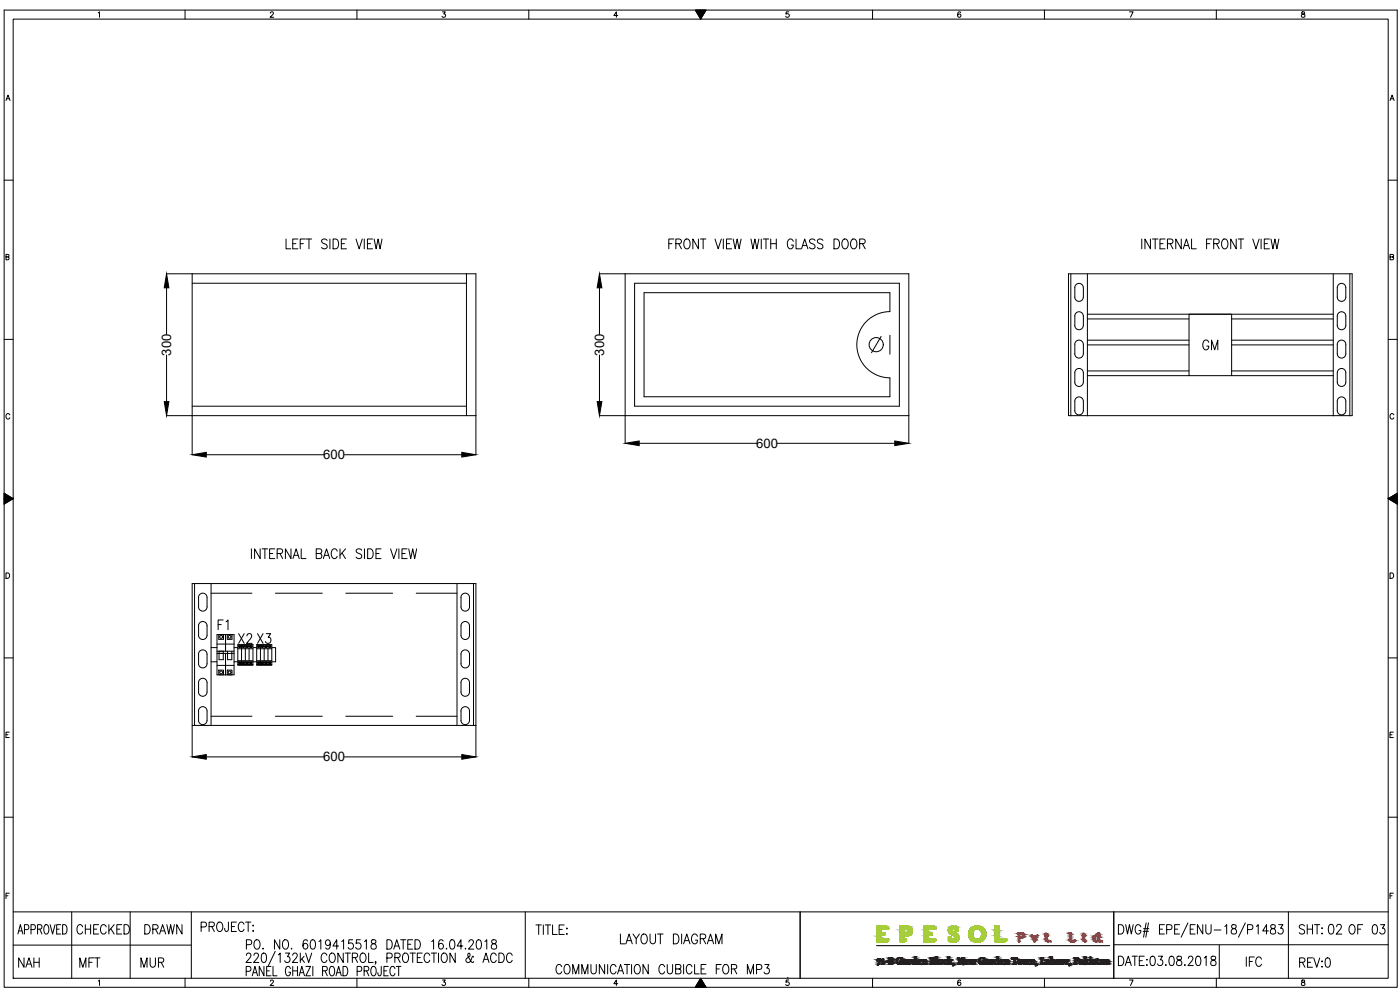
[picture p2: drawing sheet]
<svg xmlns="http://www.w3.org/2000/svg" width="420mm" height="297mm" viewBox="0 0 420 297" stroke-linecap="round" stroke-linejoin="round" font-family="sans-serif">
<defs><g id="words">
<g font-size="6.6">
<text x="70.9" y="194.4">X2</text>
<text x="76.6" y="194.4">X3</text>
</g>
<g font-size="6.2">
<text x="199.7" y="75.8">FRONT VIEW WITH GLASS DOOR</text>
<text x="341.8" y="75.8">INTERNAL FRONT VIEW</text>
<text x="360.2" y="106.2">GM</text>
<text x="69.5" y="190.1" transform="rotate(-90 69.5 190.1)">F1</text>
<text x="22.2" y="281.5">CHECKED</text>
<text x="42.7" y="281.5">DRAWN</text>
<text x="389.1" y="281.5">SHT: OF 03</text>
<text x="397.9" y="281.5">02</text>
<text x="185.2" y="284.3">LAYOUT DIAGRAM</text>
<text x="4.6" y="291.4">NAH</text>
<text x="22.9" y="291.4">MFT</text>
<text x="41.3" y="291.4">MUR</text>
<text x="166.2" y="293.5">COMMUNICATION CUBICLE FOR MP3</text>
<text x="373.2" y="291">IFC</text>
<text x="389.1" y="291.4">REV:0</text>
</g>
<text font-size="4.4" x="131.6" y="6.3">3</text>
<g font-size="3.9">
<text x="51.4" y="106.7" transform="rotate(-90 51.4 106.7)">300</text>
<text x="181.3" y="106.7" transform="rotate(-90 181.3 106.7)">300</text>
<text x="97" y="137.8">600</text>
<text x="226.9" y="134.4">600</text>
<text x="97" y="228.5">600</text>
</g>
</g></defs>
<!-- layer: 0 -->
<g fill="none" stroke="#000" stroke-width=".3">
<path d="M1.2 3h418.1v293.2h-418.1zM4 5.7h412.6v287.8h-412.6zM29.5 3.9l.4-.3v1.6M55.5 3v2.7M81.1 4l.3-.4 .7 .3-1 1.3h1M107.1 3v2.7M158.7 3v2.7M185.4 4.7h-1.2l.8-1.1v1.6M208.7 3h3.2l-1.6 2.7zM208.8 3l-.1 .1M209 3l-.2 .2M209.2 3l-.3 .4"/>
<path d="M209.4 3l-.5 .5M209.6 3l-.6 .6M209.8 3l-.7 .7M210 3l-.8 .9M210.2 3l-1 1M210.3 5.7h.1M210.3 3v2.7M210.4 3l-1.1 1.1M210.5 5.4l-.3 .3M210.6 3l-1.2 1.2M210.7 3l-1.3 1.3M210.8 4.9l-.6 .6"/>
<path d="M210.9 3l-1.4 1.4M211.1 4.4l-1 1M211.1 3l-1.5 1.6M211.3 3l-1.7 1.7M211.4 3.9l-1.4 1.4M211.5 3l-1.8 1.8M211.7 3.5l-1.8 1.7M211.7 3l-1.9 1.9M211.9 3l-2 2M236.7 3.6h-.7l-.1 .7a.58 .58 0 0 1 .8-.1 .58 .58 0 0 1 0 .9 .58 .58 0 0 1-.9-.2M261.9 3v2.7M288.3 3.8l-.1-.2a.8 .8 0 0 0-.9 .6 .8 .8 0 0 0 .6 1 .5 .5 0 0 0 .5-.5 .5 .5 0 0 0-.5-.5 .5 .5 0 0 0-.5 .5"/>
<path d="M313.5 3v2.7M339 3.6h1.1l-.8 1.6M365 3v2.7M390.7 3.6v.5a.68 .68 0 0 1 .8 .2 .68 .68 0 0 1 0 .8h-.8a.67 .67 0 0 1 0-.8 .67 .67 0 0 1 .8-.2v-.5zM1.8 30.2l.6-1.7 .6 1.7M2 29.6h.8M417.2 30.2l.6-1.7 .6 1.7M417.4 29.6h.8M1.2 54.1h2.8M416.6 54.1h2.7M1.8 77.1l.8-.1v-.6l-.8-.1v1.7l.8-.2 .1-.4-.3-.3M85.8 71.7v3h1.5"/>
<path d="M87.9 73.1h.9M89.4 71.7h-1.5v3h1.5M90.1 73.1h1M91.6 71.7h-1.5v3M91.9 71.7h1.6M92.7 71.7v3M98.2 72.1a.9 .9 0 0 0-.9-.4 .9 .9 0 0 0-.8 .7l.2 .4 1.2 .6a.72 .72 0 0 1 .3 .7 .72 .72 0 0 1-.6 .6h-.5l-.6-.5M99 71.7v3M100 71.7a1.57 1.57 0 0 1 1.6 1 1.57 1.57 0 0 1-.5 1.8l-1.1 .2zM102.4 73.1h1M104 71.7h-1.6v3h1.6M106.8 71.7l1 3 .9-3"/>
<path d="M109.3 71.7v3M110.3 73.1h.9M111.8 71.7h-1.5v3h1.5M112.3 71.7l.6 3 .6-3 .6 3 .6-3M417.2 77.1l.9-.1 .1-.4-.1-.2-.9-.1v1.7l.9-.1 .1-.5-.3-.3M323.1 85.3a1.3 1.3 0 0 1 2 1v2.8a1.28 1.28 0 0 1-1.3 1.3 1.28 1.28 0 0 1-1.2-1.3v-2.8zM323.1 93.8a1.3 1.3 0 0 1 2 1v2.9a1.28 1.28 0 0 1-1.3 1.2 1.28 1.28 0 0 1-1.2-1.2v-2.9zM326.3 82.2v42.6M400.1 82.2v42.6M401.9 85.3a1.28 1.28 0 0 1 1.3-.1 1.28 1.28 0 0 1 .7 1.1v2.8a1.28 1.28 0 0 1-1.3 1.3 1.28 1.28 0 0 1-1.3-1.3v-2.8zM401.9 93.8a1.28 1.28 0 0 1 1.3-.1 1.28 1.28 0 0 1 .7 1.1v2.9a1.28 1.28 0 0 1-1.3 1.2 1.28 1.28 0 0 1-1.3-1.2v-2.9zM1.2 101.8h2.8"/>
<path d="M322.6 114.7a1.28 1.28 0 0 0 1.2 1.3 1.28 1.28 0 0 0 1.3-1.3M322.6 114.7v-2.9a1.28 1.28 0 0 1 1.2-1.2 1.28 1.28 0 0 1 1.3 1.2v2.9M323.1 102.3a1.3 1.3 0 0 1 2 1v2.9a1.28 1.28 0 0 1-1.3 1.2 1.28 1.28 0 0 1-1.2-1.2v-2.9zM323.1 119.3a1.3 1.3 0 0 1 2 1.1v2.8a1.28 1.28 0 0 1-1.3 1.3 1.28 1.28 0 0 1-1.2-1.3v-2.8zM401.3 114.7a1.28 1.28 0 0 0 1.3 1.3 1.28 1.28 0 0 0 1.3-1.3M401.3 114.7v-2.9a1.28 1.28 0 0 1 1.3-1.2 1.28 1.28 0 0 1 1.3 1.2v2.9M401.6 119.6a1.28 1.28 0 0 1 1.4-.5 1.28 1.28 0 0 1 .9 1.3v2.8a1.28 1.28 0 0 1-1.3 1.3 1.28 1.28 0 0 1-1.3-1.3v-2.8zM401.9 102.3a1.28 1.28 0 0 1 1.3-.1 1.28 1.28 0 0 1 .7 1.1v2.9a1.28 1.28 0 0 1-1.3 1.2 1.28 1.28 0 0 1-1.3-1.2v-2.9zM416.6 101.8h2.7M3 124.5a.6 .6 0 0 0-.7-.4 .6 .6 0 0 0-.5 .6v.4a.6 .6 0 0 0 .5 .6 .6 .6 0 0 0 .7-.4M57.7 124.7v11.7M61.9 136.4h35.2"/>
<path d="M103.4 136.4h35.2M142.8 124.7v11.7M418.3 124.5a.6 .6 0 0 0-.7-.4 .6 .6 0 0 0-.4 .6v.4a.6 .6 0 0 0 .4 .6 .6 .6 0 0 0 .7-.4M1.2 149.6h2.8l-2.8-1.6v3.3M1.3 148.1l-.1 .1M1.5 148.1l-.3 .3M1.6 148.2l-.4 .3M1.7 148.3l-.5 .4M1.8 148.4l-.6 .5M1.9 148.4l-.7 .7M2.1 148.5l-.9 .8M2.2 148.6l-1 .9"/>
<path d="M2.3 148.6l-1.1 1.1M2.4 148.7l-1.2 1.2M2.6 148.8l-1.4 1.3M2.7 148.8l-1.5 1.5M2.8 148.9l-1.6 1.6M2.9 149l-1.7 1.7M3 149.1l-1.8 1.8M3.1 149.1l-1.9 1.9M3.3 149.2l-2.1 2M3.4 149.3l-1.7 1.7M3.5 149.4l-1.3 1.3M3.6 149.4l-1 1"/>
<path d="M3.7 149.5l-.6 .6M3.9 149.6l-.3 .2M4 149.6h-2.8h2.8l-2.8 1.7M4 149.6h.1M416.6 149.6l2.7-1.6v3.3zM416.6 149.6h.1M416.6 149.6h2.7M416.7 149.6l.3 .2M416.8 149.5l.6 .6M417 149.4l.9 1M417.1 149.4l1.3 1.3M417.2 149.3l1.7 1.7"/>
<path d="M417.3 149.2l2 2M417.4 149.1l1.9 1.9M417.5 149.1l1.8 1.8M417.7 149l1.6 1.7M417.8 148.9l1.5 1.6M417.9 148.8l1.4 1.5M418 148.8l1.3 1.3M418.1 148.7l1.2 1.2M418.3 148.6l1 1.1M418.4 148.6l.9 .9M418.5 148.5l.8 .8M418.6 148.4l.7 .7"/>
<path d="M418.8 148.4l.5 .5M418.9 148.3l.4 .4M419 148.2l.3 .3M419.1 148.1l.2 .3M419.2 148.1l.1 .1M1.8 171.9h.5a.87 .87 0 0 1 .6 .8 .87 .87 0 0 1-.6 .8h-.5zM60.1 178.2a1.28 1.28 0 0 1 1.3-.1 1.28 1.28 0 0 1 .7 1.2v2.8a1.28 1.28 0 0 1-1.2 1.3 1.28 1.28 0 0 1-1.3-1.3v-2.9zM63.3 175.2v42.5M75.5 164.7v2.9M78.1 164.7v2.9l-1.7-2.9v2.9M78.7 164.7h1.6M79.5 164.7v2.9"/>
<path d="M80.9 166.1h1M82.5 164.7h-1.6v2.9h1.6M83.2 166.1l1.4-.2 .2-.4-.2-.7-1.4-.1v2.9M84 166.1l.8 1.5M87.3 164.7v2.9l-1.6-2.9v2.9M87.9 167.6l1-2.9 .9 2.9M88.3 166.6h1.2M90.4 164.7v2.9h1.4M94.9 166.1l1.4-.2 .3-.4-.3-.7-1.4-.1v2.9h1.1a.78 .78 0 0 0 .6-.8 .78 .78 0 0 0-.6-.7M97 167.6l1-2.9 .9 2.9M97.4 166.6h1.2M101.2 165.4a.91 .91 0 0 0-1.1-.7 .91 .91 0 0 0-.7 1.1v.7a.91 .91 0 0 0 .7 1.1 .91 .91 0 0 0 1.1-.7"/>
<path d="M102 164.7v2.9M102.6 165.9l1.1 1.7M103.7 164.7l-1.7 1.9M108.6 165.1a.9 .9 0 0 0-1-.5 .9 .9 0 0 0-.7 .8l.2 .4 1.2 .5a.72 .72 0 0 1 .2 .8 .72 .72 0 0 1-.5 .5h-.5l-.6-.4M109.4 164.7v2.9M110.3 164.7a1.56 1.56 0 0 1 1.7 .9 1.56 1.56 0 0 1-.5 1.8l-1.2 .2zM112.8 166.1h1M114.4 164.7h-1.6v2.9h1.6M117.2 164.7l1 2.9 .9-2.9M119.7 164.7v2.9M120.6 166.1h1M122.2 164.7h-1.6v2.9h1.6"/>
<path d="M122.7 164.7l.6 2.9 .6-2.9 .6 2.9 .5-2.9M137.2 175.2v42.5M138.9 178.2a1.28 1.28 0 0 1 1.3-.1 1.28 1.28 0 0 1 .7 1.2v2.8a1.28 1.28 0 0 1-1.3 1.3 1.28 1.28 0 0 1-1.3-1.3v-2.9zM417.2 171.9h.5a.87 .87 0 0 1 .6 .8 .87 .87 0 0 1-.6 .8h-.5zM1.2 197.4h2.8M59.8 187a1.28 1.28 0 0 1 1.5-.5 1.28 1.28 0 0 1 .8 1.3v2.8a1.28 1.28 0 0 1-1.2 1.3 1.28 1.28 0 0 1-1.3-1.3v-2.8zM60.1 195.2a1.28 1.28 0 0 1 1.3-.1 1.28 1.28 0 0 1 .7 1.2v2.8a1.28 1.28 0 0 1-1.2 1.3 1.28 1.28 0 0 1-1.3-1.3v-2.8zM63.3 194.3h1.8M63.3 198.6h1.8M65.1 199.6h5.1M65.1 193.3h5.1M65.1 195.4h5.1"/>
<path d="M65.7 195.4v2.5h1.3v-2.5M67.7 190.4v5M68.3 195.4v2.5h1.3v-2.5M70.2 198.6h1.2M70.2 190.4v12.1h-5.1M71.3 198.2h4.6M71.4 193.4v6.1M71.7 198.9h.1M71.7 198.9h.5l-.3 .2zM71.8 198.7l.3 .1h-.4zM72.2 198.9h.1M72.5 193.4v6.1"/>
<path d="M72.8 198.9h.1M72.8 198.9h.5l-.3 .2zM72.9 198.7l.4 .1h-.5zM73.3 198.9h.1M73.6 193.4v6.1M73.9 198.9h.1M74 198.9h.4l-.2 .2zM74 198.7l.4 .1h-.4zM74.5 198.9h.1M74.8 193.4v6.1M75 198.9h.1M75.5 198.9l-.2 .2-.2-.2h.4"/>
<path d="M75.5 198.8l-.2-.2-.2 .2 .4 .1M75.6 198.9h.1M75.9 199.5h-4.5h4.5M75.9 198.6h1.1M75.9 193.4v6.1M77 198.2h4.6M77 193.4v6.1M77.3 198.9h.1M77.4 198.9h.4l-.2 .2zM77.4 198.7l.4 .1h-.4zM77.9 198.9h.1M78.2 193.4v6.1"/>
<path d="M78.4 198.9h.1M78.5 198.9h.4l-.2 .2zM78.6 198.7l.3 .1h-.4zM79 198.9h.1M79.3 193.4v6.1M79.6 198.9h.1M79.6 198.9l.2 .2 .3-.2h-.5M79.6 198.8l.2-.2 .3 .2-.5 .1M80.2 198.9h.1M80.4 193.4v6.1M80.7 198.9h.1M80.7 198.9h.5l-.2 .2z"/>
<path d="M80.8 198.7l.4 .1-.4 .1zM81.3 198.9h.1M81.6 194.3h1.1v4.3h-1.1M81.6 199.5h-4.6h4.6M81.6 193.4v6.1M138.6 187a1.28 1.28 0 0 1 1.4-.5 1.28 1.28 0 0 1 .9 1.3v2.8a1.28 1.28 0 0 1-1.3 1.3 1.28 1.28 0 0 1-1.3-1.3v-2.8zM138.6 195.5a1.28 1.28 0 0 1 1.4-.4 1.28 1.28 0 0 1 .9 1.2v2.8a1.28 1.28 0 0 1-1.3 1.3 1.28 1.28 0 0 1-1.3-1.3v-2.8zM416.6 197.4h2.7M2.8 219.7h-1v1.6h1M57.7 217.7v9.4M59.6 207.6a1.28 1.28 0 0 0 1.3 1.3 1.28 1.28 0 0 0 1.2-1.3M59.6 207.6v-2.8a1.28 1.28 0 0 1 1.3-1.3 1.28 1.28 0 0 1 1.2 1.3v2.8"/>
<path d="M60.1 212.3a1.28 1.28 0 0 1 1.3-.1 1.28 1.28 0 0 1 .7 1.1v2.8a1.28 1.28 0 0 1-1.2 1.3 1.28 1.28 0 0 1-1.3-1.3v-2.8zM65.7 201.1h1.4v1.4h-1.4zM67.7 202.5v-6.5v6.5M68.2 201.1h1.4v1.4h-1.4zM138.3 207.6a1.28 1.28 0 0 0 1.3 1.3 1.28 1.28 0 0 0 1.3-1.3M138.4 207.6l-.1-2.8a1.28 1.28 0 0 1 1.3-1.3 1.28 1.28 0 0 1 1.3 1.3v2.8M138.9 212.3a1.28 1.28 0 0 1 1.3-.1 1.28 1.28 0 0 1 .7 1.1v2.8a1.28 1.28 0 0 1-1.3 1.3 1.28 1.28 0 0 1-1.3-1.3v-2.8zM142.8 217.7v9.4M418.2 219.7h-1v1.6h1M1.8 220.5h.6M61.9 227.1h35.2M103.4 227.1h35.2"/>
<path d="M417.2 220.5h.6M1.2 245.2h2.8M416.6 245.2h2.7M1.8 268.8h.6M2.8 268h-1v1.6M4 273.6h412.6M5.6 279.3h1M7.3 278.9h.9a.8 .8 0 0 0 .5-.7 .8 .8 0 0 0-.5-.8h-.9v2.8M9.3 278.9h.9a.8 .8 0 0 0 .4-.7 .8 .8 0 0 0-.4-.8h-.9v2.8M11.3 278.8l1.1-.2 .2-.4-.2-.6-1.1-.2v2.8M11.9 278.8l.7 1.4M13.5 277.6l.2-.2a1.23 1.23 0 0 1 1 1.8l-.1 .4a.65 .65 0 0 1-1.1 .5l-.3-.9v-1.1z"/>
<path d="M15 277.4l.8 2.8 .7-2.8M17 278.8h.8M18.2 277.4h-1.2v2.8h1.2M18.8 277.4h.6a1.79 1.79 0 0 1 0 2.8h-.6zM21.5 273.6v19.9M39.1 273.6v19.9M57.4 273.6v19.9M60.4 278.1l1.3-.1 .2-.4-.1-.7-.4-.2h-1v2.8M62.8 278h1l.5-.5a.64 .64 0 0 0-.5-.8h-1v2.8M63.5 278l.8 1.5M65.5 276.8a.93 .93 0 0 1 1 0 .93 .93 0 0 1 .4 .9v.7a.94 .94 0 0 1-1 1.1 .94 .94 0 0 1-.9-1.1v-.7zM68.6 276.7l-.2 2.5-.3 .3-.5-.2-.2-.8"/>
<path d="M69.5 278h.9M70.9 276.7h-1.4v2.8h1.4M73.2 277.3a.88 .88 0 0 0-1-.6 .88 .88 0 0 0-.7 1v.7a.88 .88 0 0 0 .7 1.1 .88 .88 0 0 0 1-.7M73.7 276.7h1.6M74.5 276.7v2.8M76 277.6v.3zM76 279.2v.3zM157.6 273.6v19.9M160.8 277.5h1.7M161.7 277.5v2.9M163.1 277.5v2.9M163.6 277.5h1.7"/>
<path d="M164.4 277.5v2.9M165.8 277.5v2.9h1.4M167.8 278.9h.9M169.3 277.5h-1.5v2.9h1.5M170.1 278.5v.2zM240.1 273.6v19.9M334.3 273.6v19.9M335.7 277.4a1.51 1.51 0 0 1 1.6 .9 1.51 1.51 0 0 1-.5 1.8l-1.1 .1zM337.8 277.4l.6 2.8 .6-2.8 .5 2.8 .6-2.8M342.4 278.1a.88 .88 0 0 0-1.1-.7 .88 .88 0 0 0-.6 1.1v.7a.88 .88 0 0 0 .8 1.1 .88 .88 0 0 0 .9-1.1h-.6M343.1 279.4h1.6M343.2 278.6h1.6"/>
<path d="M344 276.9l-.8 4.3M344.7 276.9l-.8 4.3M348 278.8h.9M349.5 277.4h-1.5v2.8h1.5M350.1 278.9h1.1a.76 .76 0 0 0 .5-.7 .76 .76 0 0 0-.5-.8h-1.1v2.8M352.5 278.8h.9M354 277.4h-1.5v2.8h1.5M356.5 276.9l-2 4.3M357.2 278.8h.9M358.7 277.4h-1.5v2.8h1.5M361 277.4v2.8l-1.6-2.8v2.8M361.9 277.4v2a.79 .79 0 0 0 .8 .9 .79 .79 0 0 0 .8-.9v-2"/>
<path d="M364.4 279h2M367.6 278l.5-.6v2.8M369.7 277.6a.61 .61 0 0 0 .3 .9 .89 .89 0 0 1 1.1 .8 .89 .89 0 0 1-1 .9 .92 .92 0 0 1-.6-1.1 .92 .92 0 0 1 1.1-.6 .61 .61 0 0 0 .3-.9zM373.7 276.9l-2 4.3M374.4 278.9h1a.76 .76 0 0 0 .6-.7 .76 .76 0 0 0-.6-.8h-1v2.8M377 278l.6-.6v2.8M380.7 279.3h-1.7l1.1-1.9v2.8M381.5 277.6a.58 .58 0 0 0 .2 .9 .89 .89 0 0 1 1.1 .8 .89 .89 0 0 1-1 .9 .92 .92 0 0 1-.5-1.1 .92 .92 0 0 1 1.1-.6 .61 .61 0 0 0 .2-.9zM383.7 277.4h1.3l-.7 1.1a.85 .85 0 0 1 .7 1.3 .85 .85 0 0 1-1.5-.1M386.7 273.6v19.9M417.2 268.8h.6M418.2 268h-1v1.6"/>
<path d="M4 283.6h53.4M5.4 280.2l.7-2.8 .8 2.8M29.5 294.4l.4-.4v1.7M55.5 293.5v2.7M73.9 291.4h.9a.78 .78 0 0 0 .5-.7 .78 .78 0 0 0-.5-.7h-.9v2.8M73.9 286.6l.5-.6h.5l.4 .5-.3 .9-1.2 1.4h1.6M73.9 283.4h1.1a.76 .76 0 0 0 .6-.7 .76 .76 0 0 0-.6-.7h-1.1v2.8M75.7 292.8l.8-2.8 .8 2.8M76 291.8h1M76.2 286.6l.5-.6h.4l.5 .5-.3 .9-1.2 1.4h1.6M76.7 282.1l.2-.1a1.52 1.52 0 0 1 1.2 1.1 1.52 1.52 0 0 1-.5 1.5 .93 .93 0 0 1-1 0 .93 .93 0 0 1-.4-.9v-.7zM78.7 286.1l.6-.1a1.78 1.78 0 0 1 0 2.8h-.2a1.99 1.99 0 0 1-.4-2.7z"/>
<path d="M78.9 284.5v.3zM79.2 290v2.8l-1.4-2.8v2.8M80 291.3h.8M81.1 294.4l.3-.4 .7 .4-1 1.3h1M81.3 290h-1.3v2.8h1.3M81.9 290v2.8h1.2M82.6 285.4l-2 4.3M83.5 286.5l.6-.5v2.8M84 282v2.8l-1.6-2.8v2.8M85.2 282.1l.2-.1a1.52 1.52 0 0 1 1.3 1.1 1.52 1.52 0 0 1-.6 1.5l-.2 .2a1.49 1.49 0 0 1-1.2-1.1 1.49 1.49 0 0 1 .5-1.6zM85.7 286h1.2l-.7 1a.85 .85 0 0 1 .7 1.4 .85 .85 0 0 1-1.5-.2M87.2 290.6a.7 .7 0 0 0-.7-.7 .7 .7 0 0 0-.7 .7v1.5a.7 .7 0 0 0 1.1 .6l.3-1h-.6"/>
<path d="M87.5 284.5v.3zM87.8 286.6l.5-.6h.5l.4 .5-.3 .9-1.2 1.4h1.6M87.9 291.3h1.4M87.9 290v2.8M89.3 290v2.8M89.8 292.8l.8-2.8 .8 2.8M90.1 291.8h1M90.1 286v2.8M90.6 287.7l.8 1.1M91.3 286.9l-1.2 1.3M91.7 286l.9 2.8 .9-2.8M91.8 290h1.4l-1.4 2.8h1.4"/>
<path d="M92.3 282.4l-.1-.3-.6-.1a2.02 2.02 0 0 0-.3 2.6 .79 .79 0 0 0 1-.2 .79 .79 0 0 0-.2-1.1 .79 .79 0 0 0-1.1 .1l-.1 .4M93.4 282.1l.6-.1a1.75 1.75 0 0 1 0 2.8h-.2a1.99 1.99 0 0 1-.4-2.7zM93.9 290v2.8M95.7 282.5l.6-.5v2.8M96.8 291.3l1.2-.1 .2-.4-.2-.7-1.2-.1v2.8M97.5 291.3l.7 1.5M98.1 286.6a.88 .88 0 0 0-1.1-.6 .88 .88 0 0 0-.6 1v.7a.88 .88 0 0 0 .6 1.1 .88 .88 0 0 0 1.1-.7M99.1 282.9a.81 .81 0 0 1-1.2 .6 .81 .81 0 0 1 .1-1.4 .65 .65 0 0 1 1 .3 2.11 2.11 0 0 1-.6 2.4l-.5-.2-.1-.2M99.2 290.1l.2-.1a1.52 1.52 0 0 1 .8 2.4l-.4 .4a1.34 1.34 0 0 1-.9-2.2zM99.2 286.1l.3-.1a1.52 1.52 0 0 1 1.2 1.1 1.52 1.52 0 0 1-.5 1.5 .93 .93 0 0 1-1 0 .93 .93 0 0 1-.4-.9v-.7zM100.8 292.8l.8-2.8 .8 2.8M101.1 291.8h1"/>
<path d="M101.6 283.8h-1.7l1.2-1.8v2.8M102.5 282.5l.6-.5v2.8M102.9 290h.7a1.69 1.69 0 0 1 0 2.8h-.7zM103 286v2.8l-1.6-2.8v2.8M103.6 286h1.6M104.4 286v2.8M105.7 287.3l1.4-.1 .2-.4-.1-.6-.4-.2h-1.1v2.8M105.8 282h-1.1l-.1 1.2a.87 .87 0 0 1 1.3 0 .87 .87 0 0 1-.1 1.3 .87 .87 0 0 1-1.3-.3M106.5 287.3l.8 1.5M107.1 293.5v2.7M107.2 291.4h.9a.78 .78 0 0 0 .5-.7 .78 .78 0 0 0-.5-.7h-.9v2.8M108.1 282h-1.1l-.1 1.2a.88 .88 0 0 1 1.3 0 .88 .88 0 0 1-.2 1.3 .88 .88 0 0 1-1.2-.3"/>
<path d="M108.5 286.1l.2-.1a1.52 1.52 0 0 1 1.2 1.1 1.52 1.52 0 0 1-.5 1.5 .91 .91 0 0 1-1 0 .91 .91 0 0 1-.4-.9l.1-1.1zM109.3 291.3l1.2-.1 .2-.4-.2-.7-1.2-.1v2.8M109.4 282.5l.6-.5v2.8M110 291.3l.7 1.5M110.6 286v2.8h1.4M111.5 282.1a.61 .61 0 0 0 .3 .9 .89 .89 0 0 1 1.1 .8 .89 .89 0 0 1-1 1 .91 .91 0 0 1-.5-1.1 .91 .91 0 0 1 1.1-.7 .58 .58 0 0 0 .2-.9zM111.7 290.1l.2-.1a1.52 1.52 0 0 1 .8 2.4l-.4 .4a1.34 1.34 0 0 1-.9-2.2zM112.8 288.6h-.2h.2l-.2 .7M114.4 290v2.1l-.2 .6h-.6l-.2-.9M115.2 291.3h.8M116.1 287.4h1a.76 .76 0 0 0 .6-.7 .76 .76 0 0 0-.6-.7h-1v2.8M116.1 282a1.51 1.51 0 0 1 1.6 .9 1.51 1.51 0 0 1-.4 1.7l-1.2 .2z"/>
<path d="M116.5 290h-1.3v2.8h1.3M118.2 284.8l.9-2.8 .9 2.8M118.5 287.3l1.4-.1 .2-.4-.1-.6-.5-.2h-1v2.8M118.5 283.8h1.1M118.5 290.6a.7 .7 0 0 0-1.1-.5 1.95 1.95 0 0 0 .2 2.7 .73 .73 0 0 0 .9-.7M118.9 290h1.4M119.3 287.3l.8 1.5M119.6 290v2.8M120.2 282h1.6M121 282v2.8M121.2 286.1l.3-.1a1.52 1.52 0 0 1 1.2 1.1 1.52 1.52 0 0 1-.6 1.5 .91 .91 0 0 1-.9 0 .91 .91 0 0 1-.4-.9l.1-1.1zM122.4 283.3h.9"/>
<path d="M123.1 286h1.6M123.9 282h-1.5v2.8h1.5M123.9 286v2.8M124.5 282a1.51 1.51 0 0 1 1.6 .9 1.51 1.51 0 0 1-.4 1.7l-1.2 .2zM125.2 287.3h.9M126.7 286h-1.5v2.8h1.5M129 286.6a.88 .88 0 0 0-1.1-.6 .88 .88 0 0 0-.6 1v.7a.88 .88 0 0 0 .6 1.1 .88 .88 0 0 0 1.1-.7M129.4 286h1.6M129.6 282.5l.5-.5v2.8M130.2 286v2.8M131.6 286v2.8M132.8 294h.8l-.4 .7a.54 .54 0 0 1 .4 .8 .54 .54 0 0 1-1-.1"/>
<path d="M132.9 286.1l.2-.1a1.51 1.51 0 0 1 1.2 1.1 1.51 1.51 0 0 1-.5 1.5l-.2 .2a1.49 1.49 0 0 1-1.3-1.1 1.49 1.49 0 0 1 .6-1.6zM133 282.4a.65 .65 0 0 0-1.1-.3 1.84 1.84 0 0 0 .4 2.7 .8 .8 0 0 0 .7-1.1 .8 .8 0 0 0-1.3-.3l-.1 .4M134 284.5v.3zM135.2 282.1l.6-.1a1.75 1.75 0 0 1 0 2.8h-.2a1.59 1.59 0 0 1-.6-2.3zM136.6 286v2.8l-1.6-2.8v2.8M138.9 283.8h-1.7l1.1-1.8v2.8M139.7 284.5v.3zM140.7 282.6l.5-.6h.4l.5 .5-.4 .9-1.1 1.4h1.6M142.1 287.2l-.1-.3-.3 .1-.3 1a.86 .86 0 0 1-.5 .7 .86 .86 0 0 1-1-.2v-.8l1.1-.8a.63 .63 0 0 0-.3-.9 .88 .88 0 0 0 0 1.4l.8 1.2 .5 .2 .1-.3M143.2 282.1l.6-.1a1.75 1.75 0 0 1 0 2.8h-.2a1.99 1.99 0 0 1-.4-2.7zM144.9 288.8l1-2.8 .9 2.8M145.3 287.8h1.1"/>
<path d="M145.5 282.5l.6-.5v2.8M147.7 282.1a.61 .61 0 0 0 .2 .9 .89 .89 0 0 1 1.1 .8 .89 .89 0 0 1-1 1 .92 .92 0 0 1-.5-1.2 .92 .92 0 0 1 1.1-.6 .58 .58 0 0 0 .2-.9zM148.9 286.6a.88 .88 0 0 0-1-.6 .88 .88 0 0 0-.7 1v.7a.88 .88 0 0 0 .7 1.1 .88 .88 0 0 0 1-.7M149.7 286a1.51 1.51 0 0 1 1.6 .9 1.51 1.51 0 0 1-.4 1.7l-1.2 .2zM153.7 286.6a.88 .88 0 0 0-1-.6 .88 .88 0 0 0-.7 1v.7a.88 .88 0 0 0 .7 1.1 .88 .88 0 0 0 1-.7M158.7 293.5v2.7M170.1 280.1v.3zM185.4 295.1h-1.2l.8-1.1v1.7M208.7 296.1l.1 .1M208.8 296l.2 .2M208.9 295.9l.3 .3M208.9 295.8l.5 .4"/>
<path d="M209 295.6l.6 .6M209.1 295.5l.7 .7M209.2 295.4l.8 .8M209.2 295.3l1 .9M209.3 295.2l1.1 1M209.4 295l1.2 1.2M209.4 294.9l1.3 1.3M209.5 294.8l1.4 1.4M209.6 294.7l1.5 1.5M209.6 294.6l1.7 1.6M209.7 294.4l1.8 1.8M209.8 294.3l1.9 1.9"/>
<path d="M209.9 294.2l2 2M209.9 294.1l1.8 1.7M210.3 293.5l1.6 2.7h-3.2zM210.3 293.5v2.7M236.4 293.5h.1M236.7 294h-.7l-.1 .7a.58 .58 0 0 1 .8 0 .58 .58 0 0 1 0 .9 .58 .58 0 0 1-.9-.2M261.9 293.5v2.7M288.3 294.3l-.1-.2a.8 .8 0 0 0-.9 .6 .8 .8 0 0 0 .6 1 .5 .5 0 0 0 .5-.5 .5 .5 0 0 0-.5-.5 .5 .5 0 0 0-.5 .4M313.5 293.5v2.7M334.3 283.5h82.3M335.7 286.9a1.51 1.51 0 0 1 1.6 .9 1.51 1.51 0 0 1-.5 1.8l-1.1 .1zM337.7 289.7l.9-2.8 .9 2.8"/>
<path d="M338 288.8h1.2M339 294h1.1l-.8 1.7M339.8 286.9h1.5M340.6 286.9v2.8M341.9 288.2h.9M343.4 286.9h-1.5v2.8h1.5M344.2 287.8v.3zM344.2 289.5v.2zM345.5 287l.5-.1a1.75 1.75 0 0 1 0 2.8h-.2a1.99 1.99 0 0 1-.3-2.7zM347.6 286.9h1.3l-.7 1.1a.85 .85 0 0 1 .7 1.3 .85 .85 0 0 1-1.5-.1M349.9 289.5v.2zM351.2 287l.5-.1a1.75 1.75 0 0 1 0 2.8h-.2a1.94 1.94 0 0 1-.3-2.7z"/>
<path d="M353.3 287a.58 .58 0 0 0 .3 1 .89 .89 0 0 1 1.1 .8 .89 .89 0 0 1-1 .9 .92 .92 0 0 1-.6-1.1 .92 .92 0 0 1 1.1-.6 .61 .61 0 0 0 .3-1zM355.5 289.6h.2zM356.6 287.6l.5-.7 .8 .3a.93 .93 0 0 1-.3 1.2l-1.1 1.3h1.6M359.1 287l.6-.1a1.75 1.75 0 0 1 0 2.8h-.2a1.59 1.59 0 0 1-.6-2.3zM361.4 287.4l.6-.5v2.8M363.6 287a.61 .61 0 0 0 .2 1 .89 .89 0 0 1 1.1 .8 .89 .89 0 0 1-1 .9 .92 .92 0 0 1-.5-1.1 .92 .92 0 0 1 1.1-.6 .59 .59 0 0 0 .2-1zM365 293.5v2.7M365.9 283.6v9.9M390.7 294.1v.5a.68 .68 0 0 1 .8 .2 .68 .68 0 0 1 0 .8h-.8a.67 .67 0 0 1 0-.8 .67 .67 0 0 1 .8-.2v-.5z"/>
<circle cx="71.9" cy="198.9" r=".29"/>
<circle cx="73" cy="198.9" r=".29"/>
<circle cx="74.2" cy="198.9" r=".29"/>
<circle cx="75.3" cy="198.9" r=".29"/>
<circle cx="77.6" cy="198.9" r=".29"/>
<circle cx="78.7" cy="198.9" r=".29"/>
<circle cx="79.8" cy="198.9" r=".29"/>
<circle cx="81" cy="198.9" r=".29"/>
<circle cx="66.4" cy="201.8" r=".43"/>
<circle cx="68.9" cy="201.8" r=".43"/>
</g>
<!-- layer: DIM -->
<g fill="none" stroke="#000" stroke-width=".3">
<path d="M50 82.1h92.8v42.6h-92.8M50 86.4v13.9M57.7 85h82.3M57.7 82.1v42.6M140 82.1v42.6M179.9 82.1h92.8v50.9M179.9 86.4v13.9M187.6 82.1v50.9M190.5 85h79.4v36.9h-79.4zM193.3 87.8h73.8v5.7a9.9 9.9 0 0 0-10 9.9 9.9 9.9 0 0 0 10 10v5.6h-73.8zM321.4 82.2v42.6M326.3 94.3h73.8"/>
<path d="M326.3 95.7h30.5M356.8 94.3h12.8v18.4h-12.8zM369.6 95.7h30.5M405.1 82.2v42.6M405.8 82.1h-85.1v42.6h85.1M50 106.5v14M179.9 106.5v14M264.4 100.9l-2.9 4.9M267.1 100.6v5.7M326.3 103.5h30.5M326.3 102.1h30.5M326.3 112.7h30.5"/>
<path d="M326.3 111.3h30.5M369.6 103.5h30.5M369.6 102.1h30.5M369.6 112.7h30.5M369.6 111.3h30.5M57.7 121.9h82.3M179.9 124.7h92.8M191.8 133h35.3M233.3 133h35.2M58.4 175.2v42.5M63.3 178h12.3M82.6 178h14.1"/>
<path d="M103.8 178h14M124.9 178h12.3M142.1 175.2v42.5M142.8 175.1h-85.1v42.6h85.1M63.3 214.9h12.3M82.6 214.9h14.1M103.8 214.9h14M124.9 214.9h12.3"/>
<circle cx="263" cy="103.4" r="2.13"/>
</g>
<path d="M50 82.1l.7 4.3h-1.4zM179.9 82.1l.7 4.3h-1.4zM49.3 120.5h1.4l-.7 4.2zM179.2 120.5h1.4l-.7 4.2zM187.6 133l4.2-.7v1.4zM268.5 132.3l4.2 .7-4.2 .7z" fill="#000" stroke="#000" stroke-width=".3"/>
<!-- layer: A -->
<path d="M405.8 82.1v42.6M142.8 175.1v42.6M65.1 190.4v12.1M65.1 196h5.1" fill="none" stroke="#000" stroke-width=".3"/>
<!-- layer: 1BORDER_A4|Layer 1 -->
<path d="M263.1 283.7h69.9" fill="none" stroke="#231f20" stroke-width=".3"/>
<g fill="none" stroke="#000" stroke-width=".3">
<path d="M263.1 277.9h2.2a.87 .87 0 0 1 1.4 .8h-2.4v1.1h1.2v.8h-1.2v1.2h2.2a.65 .65 0 0 1-.1 .8 .65 .65 0 0 1-.8 0h-2.5zM270.1 277.8h.5a3.1 3.1 0 0 1 3.2 1 1.78 1.78 0 0 1-2.4 2v.9h.5a.65 .65 0 0 1-.2 .8 .65 .65 0 0 1-.7 .1h-.9zM271.4 278.6a.79 .79 0 0 1 1.2 .7 .79 .79 0 0 1-1.2 .7zM277.3 277.9h2.2a.91 .91 0 0 1 1.4 .8h-2.4v1.1h1.2v.8h-1.2v1.2h2.3a.77 .77 0 0 1-.3 .8 .77 .77 0 0 1-.9 0h-2.3zM284.9 278.3a1.19 1.19 0 0 1 1.8 0v-.3a.91 .91 0 0 1 .8 1.3h-.7a.72 .72 0 0 0-1.1-.6l-.1 .3 .2 .3a2.2 2.2 0 0 1 1.9 2.6 1.34 1.34 0 0 1-2.3 .3v.3a.79 .79 0 0 1-.7-.3 .79 .79 0 0 1-.1-.9v-.3h.8a.61 .61 0 0 0 .4 .8 .61 .61 0 0 0 .8-.4 .61 .61 0 0 0-.6-.8l-.5-.2a1.32 1.32 0 0 1-.6-2.1zM291.4 278.5a2.62 2.62 0 0 1 3.3-.3 2.62 2.62 0 0 1 .9 3.2 2.61 2.61 0 0 1-3.5 1.1 2.61 2.61 0 0 1-1-3.6zM292.6 278.9a1.49 1.49 0 0 1 2 1.3 1.49 1.49 0 0 1-1.8 1.5 1.78 1.78 0 0 1-.2-2.8zM298.6 277.9h1.2v3.9h2.3a.84 .84 0 0 1-1.2 .8h-2.3zM305.4 279.8a1.67 1.67 0 0 1 2 .7 1.06 1.06 0 0 1-1.5 1v1.1h-.2v-2.6h-.3zM320.8 279.8l.5 .1 .1 2a.61 .61 0 0 0 .4 .5 .61 .61 0 0 0 .6-.2v-.2h.3v.3a1.18 1.18 0 0 1-1.6 .1v-2.3zM329.4 279.8h.2a.41 .41 0 0 1 .4 .2 .41 .41 0 0 1-.1 .5v1.8h.3v.3l-.4-.1-.1-.3a.94 .94 0 0 1-1.3 0 .94 .94 0 0 1-.1-1.3 .94 .94 0 0 1 1.3-.1l.1-.7-.3-.1zM263.3 287.8l1.1 .1-.8 1.7-.2-.1 .7-1.5h-.6l-.3 .3z"/>
<path d="M264.5 287.9l.7-.1-.2 1.3 .3 .2h-.8l.3-.2v-.9zM265.6 288.5l.8-.1-.1 .2-.6 .1zM266.7 287.4h.3a.57 .57 0 0 1 .9 .1 .57 .57 0 0 1-.2 .8 .58 .58 0 0 1 .3 .8 .58 .58 0 0 1-.8 .2h-.5l.2-.3v-1.4zM267.1 288.4a.42 .42 0 0 1 .6 0 .42 .42 0 0 1 0 .6 .42 .42 0 0 1-.6 0zM267.2 287.5a.4 .4 0 0 1 .6 0 .4 .4 0 0 1-.1 .6 .4 .4 0 0 1-.6 0zM269.3 287.7l.5-.3h.9l-.2 .6a.63 .63 0 0 0-.7-.6 .63 .63 0 0 0-.5 .8 .7 .7 0 0 0 .3 .9 .7 .7 0 0 0 .8-.1v-.4l-.4-.1 .1-.1h.6a.71 .71 0 0 1-.7 .9 .99 .99 0 0 1-.9-.6 .99 .99 0 0 1 .2-1zM271.2 288.1a.6 .6 0 0 1 .8 0 .6 .6 0 0 1 0 .8l.1 .2h.3a.28 .28 0 0 1-.3 .3 .28 .28 0 0 1-.3-.3 .35 .35 0 0 1-.6 .2 .35 .35 0 0 1 .2-.6l.4-.2a.35 .35 0 0 0-.1-.4 .35 .35 0 0 0-.5 .1zM271.4 288.8l.4-.1-.1 .4h-.3zM272.6 288l.4-.1v.3l.5-.3v.5l-.2-.2-.3 .2-.1 .6 .3 .3h-.6l.1-1zM274.1 288.2l.6-.1v.8a.47 .47 0 0 1-.8 .1 .47 .47 0 0 1 .1-.8zM274.5 287.1h.5l-.1 2h.3l-.2 .2-.3-.2a.71 .71 0 0 1-1.1-.5 .71 .71 0 0 1 1.1-.7zM275.5 288.1a.47 .47 0 0 1 .7-.3 .47 .47 0 0 1 .2 .7h-.8a.48 .48 0 0 0 .2 .6 .48 .48 0 0 0 .6 0 .63 .63 0 0 1-.9 .2 .63 .63 0 0 1-.1-1z"/>
<path d="M275.7 288.1h.4l.1 .3h-.6zM276.7 288l.5-.1-.1 .2a.56 .56 0 0 1 .9-.1 .56 .56 0 0 1 0 .8l.2 .5h-.6l.2-.8a.33 .33 0 0 0-.3-.4 .33 .33 0 0 0-.4 .4v.6l.2 .2h-.6l.2-1.1zM279.2 287.4h.3a.57 .57 0 0 1 .9 .1 .57 .57 0 0 1-.2 .8 .58 .58 0 0 1 .3 .8 .58 .58 0 0 1-.8 .2h-.6l.3-.3v-1.4zM279.6 288.4a.43 .43 0 0 1 .6 0 .43 .43 0 0 1 0 .6 .43 .43 0 0 1-.6 0zM279.6 287.5a.39 .39 0 0 1 .6 0 .39 .39 0 0 1 0 .6 .39 .39 0 0 1-.6 0zM280.9 287.1h.5l-.1 1.9 .2 .3h-.6l.2-.4v-1.5zM282 288.2a.48 .48 0 0 1 .7 .4 .48 .48 0 0 1-.7 .4zM283.4 288.1a.4 .4 0 0 1 .5-.3 .4 .4 0 0 1 .2 .6l-.1-.2a.34 .34 0 0 0-.4-.1 .34 .34 0 0 0-.2 .4 .49 .49 0 0 0 .2 .6 .49 .49 0 0 0 .6 0 .64 .64 0 0 1-1 0 .64 .64 0 0 1 .2-1zM284.5 287.1h.4v2l.1 .2h-.5l.1-.3v-1.7zM285.2 287.9h.6l-.6 .6 .6 .8h-.3l-.6-.7 .5-.4zM286.1 289.1l.2-.1a.41 .41 0 0 1 .1 .5 .41 .41 0 0 1-.4 .2zM287.4 287.4h.5l1.1 1.5v-1.2l-.3-.3 .7-.1-.3 .3v1.8l-1.2-1.6-.1 1.3 .3 .2h-.6l.1-.2 .1-1.5z"/>
<path d="M289.8 288.1a.47 .47 0 0 1 .6-.3 .47 .47 0 0 1 .2 .7h-.7a.48 .48 0 0 0 .2 .6 .48 .48 0 0 0 .6 0 .63 .63 0 0 1-1 .2 .63 .63 0 0 1 0-1zM290 288.1h.4v.3h-.6zM290.8 287.9h.7l-.2 .3 .2 .9 .4-.9-.3-.3h.6l-.1 .2 .2 1 .4-.9-.2-.3 .5 .1-.7 1.3-.1 .1-.3-.9-.5 .9zM294 287.7l.5-.3h.9l-.2 .6a.63 .63 0 0 0-.7-.6 .63 .63 0 0 0-.5 .8 .7 .7 0 0 0 .3 .9 .7 .7 0 0 0 .8-.1v-.4l-.4-.1 .1-.1h.6a.71 .71 0 0 1-.7 .9 .99 .99 0 0 1-.9-.6 .99 .99 0 0 1 .2-1zM295.9 288.1a.6 .6 0 0 1 .8 0 .6 .6 0 0 1 0 .8l.1 .2h.3a.28 .28 0 0 1-.3 .3 .28 .28 0 0 1-.3-.3 .35 .35 0 0 1-.6 .2 .35 .35 0 0 1 .2-.6l.4-.2a.35 .35 0 0 0-.1-.4 .35 .35 0 0 0-.5 .1zM296.1 288.9l.4-.2-.1 .4zM297.3 288l.4-.1v.3l.5-.3v.5l-.2-.2-.3 .2-.1 .6 .3 .3h-.6l.1-1zM298.7 288.2l.7-.1v.8a.47 .47 0 0 1-.8 .1 .47 .47 0 0 1 .1-.8zM299.2 287.1h.5l-.1 2h.3l-.2 .2-.3-.2a.71 .71 0 0 1-1.1-.5 .71 .71 0 0 1 1.1-.7zM300.2 288.1a.47 .47 0 0 1 .7-.3 .47 .47 0 0 1 .2 .7h-.8a.48 .48 0 0 0 .2 .6 .48 .48 0 0 0 .6 0 .63 .63 0 0 1-.9 .2 .63 .63 0 0 1-.1-1zM300.4 288.1h.4l.1 .3h-.6zM301.4 288l.5-.1v.2a.56 .56 0 0 1 .8-.1 .56 .56 0 0 1 0 .8l.2 .5h-.6l.2-.8a.33 .33 0 0 0-.3-.4 .33 .33 0 0 0-.3 .4l-.1 .6 .2 .2h-.6l.2-1.1z"/>
<path d="M303.7 287.3h1.5v.6a.29 .29 0 0 0-.2-.4 .29 .29 0 0 0-.4 .1v1.4l.3 .3h-.9l.4-.4v-1.4h-.5l-.2 .4zM305.8 288.2a.48 .48 0 0 1 .7 .4 .48 .48 0 0 1-.7 .4zM305.9 280a.68 .68 0 0 1 1 .3 .68 .68 0 0 1-.4 .9h-.6zM306.9 287.9h.6l-.2 .3 .2 .9 .4-.9-.2-.3h.6l-.2 .2 .2 1 .4-.9-.2-.3 .5 .1-.6 1.3-.2 .1-.3-.9-.5 .9zM309.2 288l.4-.1v.2a.56 .56 0 0 1 .8-.1 .56 .56 0 0 1 0 .8l.2 .5h-.6l.2-.8a.33 .33 0 0 0-.3-.4 .33 .33 0 0 0-.3 .4l.1 .8h-.5l.1-1.1zM309.5 280.6l.4 .1 .6 1.6 .6-1.6 .4-.1-.9 2a1.76 1.76 0 0 1-.9-1.6zM311 289.1l.1-.1a.41 .41 0 0 1 .1 .5 .41 .41 0 0 1-.4 .2l.2-.2zM312.3 287.4l.7-.1-.2 .3v1.4a.5 .5 0 0 0 .5 .1 .5 .5 0 0 0 .4-.4l-.1 .6h-1.3l.2-.3v-1.5zM313.9 288.1a.6 .6 0 0 1 .8 0 .6 .6 0 0 1 0 .8l.1 .2h.3a.27 .27 0 0 1-.3 .3 .27 .27 0 0 1-.3-.3 .35 .35 0 0 1-.5 .2 .35 .35 0 0 1 .1-.6l.4-.2a.35 .35 0 0 0-.1-.4 .35 .35 0 0 0-.5 .1zM313.9 280h.2v.6h.5v.2h-.4a1.23 1.23 0 0 0 .5 1.6 .72 .72 0 0 1-.9-.2 .72 .72 0 0 1 .1-.9v-.5h-.3v-.2h.3zM314 288.9l.5-.2-.1 .4zM315.1 282.3h.3v.3h-.3z"/>
<path d="M315.2 287.1l.5-.1-.1 1.1 .3-.1a.72 .72 0 0 1 .5 1.1l.2 .2h-.6l.2-.9a.32 .32 0 0 0-.3-.3 .32 .32 0 0 0-.3 .4l.2 .8h-.6l.2-.2v-1.7zM317.2 288.2a.48 .48 0 0 1 .7 .4 .48 .48 0 0 1-.7 .4zM318.4 288l.4-.1v.3l.6-.3-.1 .5-.2-.2-.3 .2v.6l.3 .3h-.7l.2-1zM319.8 288.1a.47 .47 0 0 1 .6-.3 .47 .47 0 0 1 .2 .7h-.7a.48 .48 0 0 0 .1 .6 .48 .48 0 0 0 .6 0 .63 .63 0 0 1-.9 .2 .63 .63 0 0 1-.1-1zM319.9 288.1h.4l.1 .3h-.6zM321 289.1l.2-.1a.41 .41 0 0 1 .1 .5 .41 .41 0 0 1-.4 .2zM322.4 287.4h.1a.76 .76 0 0 1 1 0 .76 .76 0 0 1 0 1l-.7 .2v.5l.3 .2h-.7l.2-.3v-1.4zM322.9 287.5a.47 .47 0 0 1 .7 .4 .47 .47 0 0 1-.8 .4zM324.1 288.1a.6 .6 0 0 1 .8 0 .6 .6 0 0 1 0 .8l.1 .2h.3a.27 .27 0 0 1-.3 .3 .27 .27 0 0 1-.3-.3 .36 .36 0 0 1-.6 .2 .36 .36 0 0 1 .2-.6l.4-.2a.35 .35 0 0 0-.1-.4 .35 .35 0 0 0-.5 .1zM324.2 288.9l.5-.2-.1 .4zM325.1 280h.2v.6h.6v.2h-.5a1.2 1.2 0 0 0 .5 1.6 .72 .72 0 0 1-.8-.2 .72 .72 0 0 1 0-.9v-.5h-.3v-.2h.3zM325.4 287.1l.5-.1-.1 2 .2 .3h-.6l.2-.2v-1.8z"/>
<path d="M326.2 287.9l.5 .1a.55 .55 0 0 0-.4 .9l.5 .4h-.4l-.5-.7 .4-.4zM327 288l.4-.1v1.2l.1 .2h-.5l.1-.2zM328 288.1l.8-.1-.2 .4a.24 .24 0 0 0-.2-.4 .24 .24 0 0 0-.3 .2 .24 .24 0 0 0 .3 .3 .47 .47 0 0 1 .2 .7 .47 .47 0 0 1-.8 0l.2-.4 .1 .4h.4v-.3l-.2-.2a.4 .4 0 0 1-.4-.2 .4 .4 0 0 1 .1-.4zM328.6 281a.7 .7 0 0 1 .9 .1 .7 .7 0 0 1 0 1 .7 .7 0 0 1-1-.1zM329 288l.4-.3 .1 .3h.4l-.5 .1v.2a.49 .49 0 0 0 .3 .8l.2 .1-.3 .1a.72 .72 0 0 1-.4-1zM330.1 288.1a.6 .6 0 0 1 .9 0 .6 .6 0 0 1 0 .8v.2h.3a.27 .27 0 0 1-.2 .3 .27 .27 0 0 1-.3-.3 .36 .36 0 0 1-.6 .2 .36 .36 0 0 1 .2-.6l.4-.2a.35 .35 0 0 0-.2-.4 .35 .35 0 0 0-.4 .1zM330.3 288.9l.5-.2-.2 .4zM330.6 282.3h.2v.3h-.2zM331.5 288l.4-.1v.2a.55 .55 0 0 1 .8-.1 .55 .55 0 0 1 .1 .8l.2 .5h-.6l.1-.6a.38 .38 0 0 0 0-.4 .38 .38 0 0 0-.4-.1l-.2 .9 .2 .2h-.6l.2-.3z"/>
<circle cx="282.3" cy="288.6" r=".7"/>
<circle cx="306.1" cy="288.6" r=".7"/>
<circle cx="317.5" cy="288.6" r=".7"/>
<circle cx="327.2" cy="287.3" r=".17"/>
</g>
<g fill="#a6ce38" stroke="#a6ce38" stroke-width=".3">
<path d="M291.8 278.2h3z"/>
<path d="M290.8 281.2h1.4z"/>
<path d="M294 281.6h1.5z"/>
<path d="M292.7 282.6h1.2z"/>
<path d="M265.7 281.8h.3z"/>
<path d="M265.6 281.8h.4z"/>
<path d="M265.1 281.8h.9z"/>
<path d="M264.6 281.8h1.4z"/>
<path d="M280 281.8h.2z"/>
<path d="M279.5 281.8h.7z"/>
<path d="M278.8 281.8h1.4z"/>
<path d="M286.7 277.9h.2z"/>
<path d="M286.1 278.6h1.4z"/>
<path d="M284.7 282.2h2.8z"/>
<path d="M285.3 282.6h.1z"/>
<path d="M286.1 282.6h.6z"/>
<path d="M271.8 278.6h1.9z"/>
<path d="M293 277.8h.6zM293 277.8h.6zM293 277.8h.6z"/>
<path d="M293 277.8l.9 .1zM292.7 277.9h1.2zM292.7 277.9h1.2zM292.7 277.9h1.2z"/>
<path d="M292.7 277.9h1.4zM292.4 277.9h1.7zM292.4 277.9h1.7zM292.4 277.9h1.7z"/>
<path d="M292.4 277.9l2 .1zM292.2 278h2.2zM292.2 278h2.2zM292.2 278h2.2z"/>
<path d="M292.2 278l2.4 .1zM292 278.1h2.6zM292 278.1h2.6zM292 278.1h2.6z"/>
<path d="M292 278.1l2.8 .1zM291.8 278.2h3zM291.7 278.2h3.1z"/>
<path d="M291.7 278.2l3.3 .2zM291.5 278.4h3.5zM291.5 278.4h3.5zM291.5 278.4h3.5z"/>
<path d="M291.5 278.4l3.7 .1-.2-.1zM291.4 278.5l.1-.1 3.7 .1zM291.4 278.5h3.8zM291.4 278.5h3.8z"/>
<path d="M291.4 278.5l4 .2zM291.4 278.5l4 .2h-4.2z"/>
<path d="M293.3 278.7h2.1zM293.3 278.7h2.1z"/>
<path d="M291.2 278.7h2.1zM291.2 278.7h1.8z"/>
<path d="M293.6 278.7h1.8zM293.6 278.7h1.8z"/>
<path d="M291.2 278.7h1.8zM291.2 278.7h1.8z"/>
<path d="M291.2 278.7h1.8zM291.2 278.7l1.6 .1z"/>
<path d="M293.6 278.7l1.8 .1zM293.6 278.7l1.8 .1z"/>
<path d="M293.8 278.8l1.7 .1zM293.8 278.8l1.7 .1z"/>
<path d="M291.1 278.8h1.7zM291.1 278.8l1.5 .1h-1.5z"/>
<path d="M291.1 278.9h1.5zM291.1 278.9h1.5z"/>
<path d="M294 278.9h1.5zM294 278.9h1.5z"/>
<path d="M291.1 278.9l1.3 .2 .2-.2zM291.1 278.9l1.3 .2h-1.5z"/>
<path d="M294 278.9l1.6 .2-.1-.2zM294 278.9l1.6 .2h-1.4z"/>
<path d="M290.9 279.1h1.5zM290.9 279.1h1.4z"/>
<path d="M294.2 279.1h1.4zM294.2 279.1h1.4z"/>
<path d="M294.2 279.1l1.5 .2-.1-.2zM294.2 279.1l1.5 .2h-1.3z"/>
<path d="M290.9 279.1l1.3 .2 .1-.2zM290.9 279.1l1.3 .2h-1.4z"/>
<path d="M290.8 279.3h1.4zM290.8 279.3h1.4z"/>
<path d="M294.4 279.3l1.4 .1zM294.4 279.3l1.4 .1z"/>
<path d="M294.4 279.4l1.4 .1v-.1zM294.4 279.4l1.4 .1h-1.3z"/>
<path d="M290.8 279.3l1.3 .2 .1-.2zM290.8 279.3l1.3 .2h-1.3z"/>
<path d="M290.8 279.5h1.3zM290.8 279.5l1.3 .1z"/>
<path d="M294.5 279.5l1.3 .1zM294.5 279.5l1.3 .1z"/>
<path d="M294.5 279.6l1.4 .2zM294.5 279.6l1.4 .2z"/>
<path d="M290.7 279.6h1.4zM290.7 279.6l1.4 .2h-1.4z"/>
<path d="M294.5 279.8l1.4 .1zM294.5 279.8l1.4 .1z"/>
<path d="M290.7 279.8l1.3 .1 .1-.1zM290.7 279.8l1.3 .1h-1.3z"/>
<path d="M294.6 279.9l1.3 .1zM294.6 279.9l1.3 .1z"/>
<path d="M290.7 279.9l1.3 .1zM290.7 279.9l1.3 .1z"/>
<path d="M294.6 280l1.3 .2v-.2zM294.6 280l1.3 .2h-1.3zM294.6 280.2h1.3zM294.6 280.2h1.3z"/>
<path d="M290.7 280l1.3 .2v-.2zM290.7 280l1.3 .2h-1.3z"/>
<path d="M290.7 280.2l1.3 .1zM290.7 280.2l1.3 .1z"/>
<path d="M290.7 280.3l1.3 .2v-.2zM290.7 280.3l1.3 .2h-1.3z"/>
<path d="M294.6 280.2l1.3 .3v-.3zM294.6 280.2l1.3 .3h-1.3z"/>
<path d="M294.6 280.5h1.3zM294.6 280.5l1.3 .1z"/>
<path d="M290.7 280.5l1.3 .1zM290.7 280.5l1.3 .1z"/>
<path d="M290.7 280.6l1.3 .1zM290.7 280.6l1.3 .1z"/>
<path d="M294.6 280.6h1.3zM294.6 280.6l1.3 .2h-1.4z"/>
<path d="M294.5 280.8l1.3 .1 .1-.1zM294.5 280.8l1.3 .1h-1.3z"/>
<path d="M290.7 280.7l1.4 .2-.1-.2zM290.7 280.7l1.4 .2h-1.3z"/>
<path d="M290.8 280.9h1.3zM290.8 280.9h1.3z"/>
<path d="M294.5 280.9h1.3zM294.5 280.9l1.3 .1z"/>
<path d="M290.8 280.9l1.4 .3-.1-.3zM290.8 280.9l1.4 .3h-1.4zM290.8 281.2h1.4z"/>
<path d="M294.5 281l1.2 .2 .1-.2zM294.5 281l1.2 .2h-1.3zM294.4 281.2h1.3zM294.4 281.2h1.3z"/>
<path d="M290.8 281.2l1.5 .2-.1-.2zM290.8 281.2l1.5 .2h-1.4z"/>
<path d="M294.4 281.2l1.2 .2 .1-.2zM294.4 281.2l1.2 .2h-1.4z"/>
<path d="M290.9 281.4h1.5zM290.9 281.4h1.5z"/>
<path d="M294.2 281.4h1.4zM294.2 281.4h1.4z"/>
<path d="M290.9 281.4l1.7 .2zM290.9 281.4l1.7 .2h-1.6z"/>
<path d="M291 281.6h1.6zM291 281.6h1.6z"/>
<path d="M294.2 281.4l1.3 .2 .1-.2zM294.2 281.4l1.3 .2h-1.5zM294 281.6h1.5z"/>
<path d="M291.1 281.6l1.7 .1zM291.1 281.6l1.7 .1z"/>
<path d="M294 281.6h1.5zM293.8 281.7h1.6z"/>
<path d="M291.1 281.7l1.8 .1zM291.1 281.7l1.8 .1z"/>
<path d="M293.8 281.7h1.6zM293.6 281.8h1.8z"/>
<path d="M291.2 281.8h1.8zM291.2 281.8h1.8z"/>
<path d="M293.6 281.8h1.8zM293.6 281.8h1.8z"/>
<path d="M293.6 281.8h1.8zM293.3 281.8h2.1z"/>
<path d="M291.2 281.8h2.1zM291.2 281.8h2.1z"/>
<path d="M291.2 281.8h4.2zM291.2 281.8l4 .2z"/>
<path d="M291.3 282h3.9zM291.3 282h3.9z"/>
<path d="M291.4 282h3.8zM291.4 282l3.6 .1z"/>
<path d="M291.5 282.1l3.5 .1zM291.5 282.1l3.5 .1z"/>
<path d="M291.5 282.2h3.5zM291.5 282.2l3.3 .1z"/>
<path d="M291.7 282.3h3.1zM291.7 282.3h3.1z"/>
<path d="M291.7 282.3h3.1zM291.7 282.3l2.9 .1z"/>
<path d="M291.9 282.4h2.7zM291.9 282.4h2.7z"/>
<path d="M291.9 282.4h2.7zM291.9 282.4l2.5 .1z"/>
<path d="M292.2 282.5h2.2zM292.2 282.5h2.2z"/>
<path d="M292.2 282.5h2.2zM292.2 282.5l1.9 .1z"/>
<path d="M292.4 282.6h1.7zM292.4 282.6h1.7z"/>
<path d="M292.4 282.6h1.7zM292.4 282.6h1.5zM292.7 282.6h1.2z"/>
<path d="M292.7 282.6h1.2zM292.7 282.6l.9 .1z"/>
<path d="M293 282.7h.6zM293 282.7h.6zM293 282.7h.6z"/>
<path d="M263.1 277.9h2.9zM263.1 277.9h2.9zM263.1 277.9h2.9zM263.1 277.9h2.9z"/>
<path d="M263.1 277.9h3.1zM263.1 277.9h3.1zM263.1 277.9h3.1zM263.1 277.9h3.1z"/>
<path d="M263.1 277.9l3.2 .1zM263.1 277.9l3.2 .1zM263.1 278h3.2zM263.1 278h3.2z"/>
<path d="M263.1 278l3.3 .1zM263.1 278l3.3 .1zM263.1 278.1h3.3zM263.1 278.1h3.3z"/>
<path d="M263.1 278.1l3.4 .1zM263.1 278.1l3.4 .1zM263.1 278.2h3.4zM263.1 278.2h3.4z"/>
<path d="M263.1 278.2l3.5 .1zM263.1 278.2l3.5 .1zM263.1 278.3h3.5zM263.1 278.3h3.5z"/>
<path d="M263.1 278.3l3.6 .2zM263.1 278.3l3.6 .2zM263.1 278.5h3.6zM263.1 278.5h3.6z"/>
<path d="M263.1 278.5h3.6zM263.1 278.5h3.6z"/>
<path d="M263.1 278.5l3.6 .1zM263.1 278.5l3.6 .1z"/>
<path d="M263.1 278.6h3.6zM263.1 278.6h3.6zM263.1 278.6h3.6zM263.1 278.6h3.6z"/>
<path d="M263.1 278.6h3.6zM263.1 278.6h3.6z"/>
<path d="M263.1 278.6l3.6 .1zM263.1 278.6l3.6 .1z"/>
<path d="M263.1 278.7h1.2zM263.1 278.7h1.2z"/>
<path d="M263.1 278.7h1.2zM263.1 278.7h1.2z"/>
<path d="M263.1 278.7l1.2 .1zM263.1 278.7l1.2 .1z"/>
<path d="M263.1 278.8l1.2 .1zM263.1 278.8l1.2 .1z"/>
<path d="M263.1 278.9l1.2 .2v-.2zM263.1 278.9l1.2 .2h-1.2z"/>
<path d="M263.1 279.1l1.2 .2v-.2zM263.1 279.1l1.2 .2h-1.2z"/>
<path d="M263.1 279.3l1.2 .2v-.2zM263.1 279.3l1.2 .2h-1.2z"/>
<path d="M263.1 279.5l1.2 .2v-.2zM263.1 279.5l1.2 .2h-1.2z"/>
<path d="M263.1 279.7l1.2 .1zM263.1 279.7l1.2 .1z"/>
<path d="M263.1 279.8h1.2zM263.1 279.8h1.2zM263.1 279.8h1.2zM263.1 279.8h1.2z"/>
<path d="M263.1 279.8h2.4zM263.1 279.8h2.4z"/>
<path d="M263.1 279.8l2.4 .1zM263.1 279.8l2.4 .1z"/>
<path d="M263.1 279.9l2.4 .1zM263.1 279.9l2.4 .1z"/>
<path d="M263.1 280l2.4 .2v-.2zM263.1 280l2.4 .2h-2.4z"/>
<path d="M263.1 280.2l2.4 .2zM263.1 280.2l2.4 .2z"/>
<path d="M263.1 280.4l2.4 .1zM263.1 280.4l2.4 .1z"/>
<path d="M263.1 280.5l2.4 .1zM263.1 280.5l2.4 .1z"/>
<path d="M263.1 280.6h2.4zM263.1 280.6h2.4z"/>
<path d="M263.1 280.6h1.2zM263.1 280.6h1.2z"/>
<path d="M263.1 280.6h1.2zM263.1 280.6h1.2z"/>
<path d="M263.1 280.6l1.2 .1zM263.1 280.6l1.2 .1z"/>
<path d="M263.1 280.7l1.2 .2v-.2zM263.1 280.7l1.2 .2h-1.2z"/>
<path d="M263.1 280.9l1.2 .3v-.3zM263.1 280.9l1.2 .3h-1.2z"/>
<path d="M263.1 281.2l1.2 .2v-.2zM263.1 281.2l1.2 .2h-1.2z"/>
<path d="M263.1 281.4l1.2 .2v-.2zM263.1 281.4l1.2 .2h-1.2z"/>
<path d="M263.1 281.6l1.2 .1zM263.1 281.6l1.2 .1z"/>
<path d="M263.1 281.7h1.2zM263.1 281.7h1.2z"/>
<path d="M263.1 281.7l1.2 .1zM263.1 281.7l1.2 .1z"/>
<path d="M263.1 281.8h1.2zM263.1 281.8h1.2z"/>
<path d="M265.7 281.8h.3zM265.6 281.8h.4zM265.4 281.8h.6z"/>
<path d="M265.4 281.8h.6zM265.1 281.8h.9zM264.7 281.8h1.3z"/>
<path d="M264.7 281.8h1.3zM264.6 281.8h1.4zM264.5 281.8h1.5z"/>
<path d="M264.5 281.8h1.5zM264.4 281.8h1.6z"/>
<path d="M263.1 281.8h1.2zM263.1 281.8h1.2z"/>
<path d="M264.4 281.8h1.6zM264.3 281.8h1.7z"/>
<path d="M263.1 281.8h1.2zM263.1 281.8h1.2z"/>
<path d="M263.1 281.8h3.6zM263.1 281.8h3.6z"/>
<path d="M263.1 281.8l3.6 .1zM263.1 281.8l3.6 .1zM263.1 281.9h3.6zM263.1 281.9h3.6z"/>
<path d="M263.1 281.9h3.6zM263.1 281.9h3.6z"/>
<path d="M263.1 281.9l3.6 .1zM263.1 281.9l3.6 .1z"/>
<path d="M263.1 282h3.6zM263.1 282h3.6z"/>
<path d="M263.1 282h3.6zM263.1 282h3.6z"/>
<path d="M263.1 282h3.6zM263.1 282l3.5 .2zM263.1 282.2h3.5zM263.1 282.2h3.5z"/>
<path d="M263.1 282.2h3.5zM263.1 282.2l3.5 .1z"/>
<path d="M263.1 282.3h3.5zM263.1 282.3h3.4z"/>
<path d="M263.1 282.3h3.4zM263.1 282.3l3.4 .1z"/>
<path d="M263.1 282.4h3.4zM263.1 282.4h3.3z"/>
<path d="M263.1 282.4h3.3zM263.1 282.4l3.2 .1z"/>
<path d="M263.1 282.5h3.2zM263.1 282.5h3.2z"/>
<path d="M263.1 282.5h3.2zM263.1 282.5l3.1 .1z"/>
<path d="M263.1 282.6h3.1zM263.1 282.6h3.1z"/>
<path d="M263.1 282.6h3.1zM263.1 282.6h2.9z"/>
<path d="M263.1 282.6h2.9zM263.1 282.6h2.9z"/>
<path d="M263.1 282.6h2.9zM263.1 282.6h2.9z"/>
<path d="M263.1 282.6h2.9zM263.1 282.6h2.9z"/>
<path d="M277.3 277.9h2.9zM277.3 277.9h2.9z"/>
<path d="M277.3 277.9h2.9zM277.3 277.9h2.9z"/>
<path d="M277.3 277.9h3zM277.3 277.9h3z"/>
<path d="M277.3 277.9h3.1zM277.3 277.9h3.1z"/>
<path d="M277.3 277.9l3.2 .1zM277.3 277.9l3.2 .1z"/>
<path d="M277.3 278h3.2zM277.3 278h3.2z"/>
<path d="M277.3 278h3.3zM277.3 278h3.3z"/>
<path d="M277.3 278l3.4 .1zM277.3 278l3.4 .1z"/>
<path d="M277.3 278.1h3.4zM277.3 278.1h3.4z"/>
<path d="M277.3 278.1l3.4 .1zM277.3 278.1l3.4 .1z"/>
<path d="M277.3 278.2l3.5 .1zM277.3 278.2l3.5 .1z"/>
<path d="M277.3 278.3h3.5zM277.3 278.3h3.5z"/>
<path d="M277.3 278.3l3.6 .1zM277.3 278.3l3.6 .1z"/>
<path d="M277.3 278.4l3.6 .1zM277.3 278.4l3.6 .1z"/>
<path d="M277.3 278.5l3.6 .1zM277.3 278.5l3.6 .1zM277.3 278.6h3.6zM277.3 278.6h3.6zM277.3 278.6h3.6zM277.3 278.6h3.6z"/>
<path d="M277.3 278.6h3.6zM277.3 278.6h3.6z"/>
<path d="M277.3 278.6l3.6 .1zM277.3 278.6l3.6 .1z"/>
<path d="M277.3 278.7h3.6zM277.3 278.7h3.6z"/>
<path d="M277.3 278.7h1.2zM277.3 278.7h1.2z"/>
<path d="M277.3 278.7h1.2zM277.3 278.7h1.2z"/>
<path d="M277.3 278.7l1.2 .1zM277.3 278.7l1.2 .1z"/>
<path d="M277.3 278.8l1.2 .2v-.2zM277.3 278.8l1.2 .2h-1.2z"/>
<path d="M277.3 279h1.2zM277.3 279h1.2z"/>
<path d="M277.3 279l1.2 .4v-.4zM277.3 279l1.2 .4h-1.2z"/>
<path d="M277.3 279.4l1.2 .1zM277.3 279.4l1.2 .1z"/>
<path d="M277.3 279.5l1.2 .1zM277.3 279.5l1.2 .1z"/>
<path d="M277.3 279.6l1.2 .1zM277.3 279.6l1.2 .1z"/>
<path d="M277.3 279.7l1.2 .1zM277.3 279.7l1.2 .1z"/>
<path d="M277.3 279.8h1.2zM277.3 279.8h1.2zM277.3 279.8h1.2zM277.3 279.8h1.2z"/>
<path d="M277.3 279.8h2.4zM277.3 279.8h2.4z"/>
<path d="M277.3 279.8l2.4 .1zM277.3 279.8l2.4 .1z"/>
<path d="M277.3 279.9h2.4zM277.3 279.9h2.4z"/>
<path d="M277.3 279.9l2.4 .1zM277.3 279.9l2.4 .1z"/>
<path d="M277.3 280l2.4 .1zM277.3 280l2.4 .1z"/>
<path d="M277.3 280.1l2.4 .3v-.3zM277.3 280.1l2.4 .3h-2.4z"/>
<path d="M277.3 280.4l2.4 .1zM277.3 280.4l2.4 .1z"/>
<path d="M277.3 280.5l2.4 .1zM277.3 280.5l2.4 .1z"/>
<path d="M277.3 280.6h2.4zM277.3 280.6h2.4z"/>
<path d="M277.3 280.6h1.2zM277.3 280.6h1.2z"/>
<path d="M277.3 280.6h1.2zM277.3 280.6h1.2z"/>
<path d="M277.3 280.6l1.2 .1zM277.3 280.6l1.2 .1z"/>
<path d="M277.3 280.7l1.2 .2v-.2zM277.3 280.7l1.2 .2h-1.2zM277.3 280.9h1.2zM277.3 280.9h1.2z"/>
<path d="M277.3 280.9l1.2 .4v-.4zM277.3 280.9l1.2 .4h-1.2z"/>
<path d="M277.3 281.3h1.2zM277.3 281.3h1.2z"/>
<path d="M277.3 281.3l1.2 .3v-.3zM277.3 281.3l1.2 .3h-1.2z"/>
<path d="M277.3 281.6l1.2 .1zM277.3 281.6l1.2 .1z"/>
<path d="M277.3 281.7h1.2zM277.3 281.7h1.2z"/>
<path d="M277.3 281.7l1.2 .1zM277.3 281.7l1.2 .1z"/>
<path d="M277.3 281.8h1.2zM277.3 281.8h1.2z"/>
<path d="M280 281.8h.2zM279.7 281.8h.5z"/>
<path d="M279.7 281.8h.5zM279.5 281.8h.7zM279.1 281.8h1.1z"/>
<path d="M279.1 281.8h1.1zM278.8 281.8h1.4zM278.7 281.8h1.5z"/>
<path d="M278.7 281.8h1.5zM278.6 281.8h1.6z"/>
<path d="M277.3 281.8h1.2zM277.3 281.8h1.2z"/>
<path d="M278.6 281.8h1.6zM278.5 281.8h1.7z"/>
<path d="M277.3 281.8h1.2zM277.3 281.8h1.2z"/>
<path d="M277.3 281.8h3.6zM277.3 281.8h3.6z"/>
<path d="M277.3 281.8l3.6 .1zM277.3 281.8l3.6 .1z"/>
<path d="M277.3 281.9h3.6zM277.3 281.9h3.6zM277.3 281.9h3.6zM277.3 281.9h3.6zM277.3 281.9h3.6zM277.3 281.9h3.6z"/>
<path d="M277.3 281.9h3.6zM277.3 281.9h3.6z"/>
<path d="M277.3 281.9h3.6zM277.3 281.9l3.6 .2z"/>
<path d="M277.3 282.1h3.6zM277.3 282.1h3.6z"/>
<path d="M277.3 282.1h3.6zM277.3 282.1l3.5 .1z"/>
<path d="M277.3 282.2h3.5zM277.3 282.2l3.4 .1z"/>
<path d="M277.3 282.3h3.4zM277.3 282.3h3.4z"/>
<path d="M277.3 282.3h3.4zM277.3 282.3l3.3 .1zM277.3 282.4h3.3zM277.3 282.4h3.3z"/>
<path d="M277.3 282.4h3.3zM277.3 282.4l3.2 .1zM277.3 282.5h3.2zM277.3 282.5h3.2z"/>
<path d="M277.3 282.5h3.2zM277.3 282.5l3.1 .1zM277.3 282.6h3.1zM277.3 282.6h3.1z"/>
<path d="M277.3 282.6h3.1zM277.3 282.6h2.9zM277.3 282.6h2.9zM277.3 282.6h2.9z"/>
<path d="M277.3 282.6h2.9zM277.3 282.6h2.9z"/>
<path d="M277.3 282.6h2.9zM277.3 282.6h2.9z"/>
<path d="M285.7 277.9h.3zM285.7 277.9h.3zM285.7 277.9h.3z"/>
<path d="M285.7 277.9h.5zM285.6 277.9h.6z"/>
<path d="M286.7 277.9h.2zM286.7 277.9h.2zM286.7 277.9h.2zM286.7 277.9h.2z"/>
<path d="M286.7 277.9h.3zM286.7 277.9h.3zM286.7 277.9h.3zM286.7 277.9h.3z"/>
<path d="M285.6 277.9h.7zM285.4 277.9h.9z"/>
<path d="M285.4 277.9l1 .1zM285.3 278h1.1z"/>
<path d="M286.7 277.9l.5 .1zM286.7 277.9l.5 .1zM286.7 278h.5zM286.7 278h.5z"/>
<path d="M285.3 278h1.2zM285.3 278h1.2z"/>
<path d="M285.3 278h1.2zM285.2 278h1.3z"/>
<path d="M286.7 278l.6 .1zM286.7 278l.6 .1zM286.7 278.1h.6zM286.7 278.1h.6z"/>
<path d="M285.2 278l1.3 .1zM285.1 278.1h1.4z"/>
<path d="M285.1 278.1l1.5 .1zM285 278.2h1.6z"/>
<path d="M286.7 278.1l.7 .1zM286.7 278.1l.7 .1z"/>
<path d="M286.7 278.2h.7zM286.7 278.2h.7z"/>
<path d="M285 278.2h1.7zM285 278.2h1.7z"/>
<path d="M286.7 278.2l.8 .1zM286.7 278.2l.8 .1z"/>
<path d="M284.9 278.2l1.8 .1zM284.9 278.3h1.8z"/>
<path d="M286.7 278.3h.8zM286.7 278.3h.8z"/>
<path d="M284.9 278.3h1.8zM284.9 278.3h1.8z"/>
<path d="M284.9 278.3h2.6zM284.9 278.3h2.6z"/>
<path d="M284.9 278.3h2.6zM284.9 278.3h2.6z"/>
<path d="M284.9 278.3l2.6 .1zM284.9 278.3l2.6 .1z"/>
<path d="M284.8 278.4l2.7 .1zM284.8 278.4l2.7 .1z"/>
<path d="M284.7 278.5l2.8 .1zM284.7 278.5l2.8 .1z"/>
<path d="M284.7 278.6h2.8zM284.7 278.6h2.8z"/>
<path d="M284.7 278.6h2.8zM284.7 278.6h2.8z"/>
<path d="M284.7 278.6h2.8zM284.7 278.6h2.8z"/>
<path d="M286.1 278.6h1.4zM286.1 278.6h1.4z"/>
<path d="M284.7 278.6h1.4zM284.7 278.6h1.4z"/>
<path d="M286.1 278.6h1.4zM286.1 278.6h1.4zM286.1 278.6h1.4zM286.1 278.6h1.4z"/>
<path d="M286.1 278.6h1.4zM286.1 278.6h1.4zM286.1 278.6h1.4z"/>
<path d="M284.7 278.6h1.3zM284.7 278.6h1.4z"/>
<path d="M286.1 278.6l1.4 .1zM286.1 278.6l1.4 .1z"/>
<path d="M284.7 278.6h1.3zM284.7 278.6l1.1 .1z"/>
<path d="M286.3 278.7h1.2zM286.3 278.7h1.2z"/>
<path d="M284.7 278.7h1.1zM284.7 278.7h1z"/>
<path d="M286.4 278.7h1.1zM286.4 278.7h1.1z"/>
<path d="M284.7 278.7h1zM284.7 278.7h1z"/>
<path d="M284.6 278.7h1.1zM284.6 278.7l1.1 .1z"/>
<path d="M286.4 278.7l1.1 .1zM286.4 278.7l1.1 .1z"/>
<path d="M286.5 278.8l1 .1zM286.5 278.8l1 .1z"/>
<path d="M284.6 278.8h1.1zM284.6 278.8l1 .1z"/>
<path d="M284.6 278.9h1zM284.6 278.9h1z"/>
<path d="M286.6 278.9l.9 .1zM286.6 278.9l.9 .1z"/>
<path d="M284.6 278.9h1zM284.6 278.9l1 .1z"/>
<path d="M286.6 279l.9 .1zM286.6 279l.9 .1z"/>
<path d="M284.6 279l1 .1zM284.6 279l1 .1z"/>
<path d="M284.6 279.1h1zM284.6 279.1h1z"/>
<path d="M286.7 279.1h.8zM286.7 279.1h.8z"/>
<path d="M284.6 279.1l1 .1zM284.6 279.1l1 .1z"/>
<path d="M286.7 279.1l.8 .1zM286.7 279.1l.8 .1z"/>
<path d="M286.7 279.2h.8zM286.7 279.2h.8z"/>
<path d="M284.6 279.2l1.1 .1zM284.6 279.2l1.1 .1z"/>
<path d="M286.7 279.2l.8 .1zM286.7 279.2l.8 .1z"/>
<path d="M284.6 279.3h1.1zM284.6 279.3h1.1z"/>
<path d="M286.7 279.3h.8zM286.7 279.3h.8z"/>
<path d="M286.7 279.3h.8zM286.7 279.3h.8zM286.7 279.3h.8zM286.7 279.3h.8z"/>
<path d="M286.7 279.3h.8zM286.7 279.3h.8z"/>
<path d="M284.6 279.3h1.2zM284.6 279.3h1.2z"/>
<path d="M284.6 279.3l1.2 .1zM284.6 279.3l1.2 .1z"/>
<path d="M284.6 279.4h1.3zM284.6 279.4h1.3z"/>
<path d="M284.6 279.4l1.4 .1zM284.6 279.4l1.4 .1z"/>
<path d="M284.7 279.5l1.5 .1zM284.7 279.5l1.5 .1z"/>
<path d="M284.7 279.6h1.5zM284.7 279.6h1.5z"/>
<path d="M284.7 279.6l1.7 .1zM284.7 279.6l1.7 .1z"/>
<path d="M284.7 279.7l2 .1zM284.7 279.7l2 .1z"/>
<path d="M284.8 279.8h2zM284.8 279.8h2z"/>
<path d="M284.8 279.8l2.1 .2zM284.8 279.8l2.1 .2z"/>
<path d="M284.9 280h2.1zM284.9 280h2.1z"/>
<path d="M284.9 280l2.2 .1zM284.9 280l2.2 .1z"/>
<path d="M285 280.1h2.2zM285 280.1h2.2z"/>
<path d="M285 280.1l2.3 .1zM285 280.1l2.3 .1z"/>
<path d="M285.2 280.2h2.2zM285.2 280.2h2.2z"/>
<path d="M285.2 280.2l2.2 .1zM285.2 280.2l2.2 .1z"/>
<path d="M285.3 280.3l2.2 .1zM285.3 280.3l2.2 .1z"/>
<path d="M285.5 280.4h2zM285.5 280.4h2z"/>
<path d="M285.5 280.4l2.1 .1zM285.5 280.4l2.1 .1z"/>
<path d="M285.7 280.5l1.9 .1zM285.7 280.5l1.9 .1z"/>
<path d="M285.8 280.6h1.8zM285.8 280.6h1.8z"/>
<path d="M286 280.6l1.7 .1zM286 280.6l1.7 .1z"/>
<path d="M286.1 280.7l1.6 .1zM286.1 280.7l1.6 .1z"/>
<path d="M286.3 280.8h1.4zM286.3 280.8h1.4z"/>
<path d="M286.3 280.8l1.4 .1zM286.3 280.8l1.4 .1z"/>
<path d="M284.6 281h.8zM284.6 281h.8z"/>
<path d="M286.5 280.9l1.3 .1zM286.5 280.9l1.3 .1z"/>
<path d="M284.6 281h.8zM284.6 281h.8z"/>
<path d="M286.6 281l1.2 .1zM286.6 281l1.2 .1z"/>
<path d="M284.6 281l.8 .1zM284.6 281l.8 .1z"/>
<path d="M284.6 281.1h.8zM284.6 281.1h.8z"/>
<path d="M284.6 281.1h.8zM284.6 281.1h.8z"/>
<path d="M284.6 281.1l.8 .1zM284.6 281.1l.8 .1z"/>
<path d="M286.6 281.1l1.2 .1zM286.6 281.1l1.2 .1z"/>
<path d="M284.6 281.2h.9zM284.6 281.2h.9z"/>
<path d="M284.6 281.2h.9zM284.6 281.2h.9z"/>
<path d="M284.6 281.2l.9 .1zM284.6 281.2l.9 .1z"/>
<path d="M286.7 281.2l1.1 .1zM286.7 281.2l1.1 .1z"/>
<path d="M286.7 281.3h1.1zM286.7 281.3h1.1z"/>
<path d="M284.6 281.3h.9zM284.6 281.3h.9z"/>
<path d="M286.7 281.3l1.1 .1zM286.7 281.3l1.1 .1z"/>
<path d="M284.6 281.3l.9 .1zM284.6 281.3l.9 .1z"/>
<path d="M286.7 281.4h1.1zM286.7 281.4l1.1 .1z"/>
<path d="M284.6 281.4l1 .2zM284.6 281.4l1 .2z"/>
<path d="M286.7 281.5l1.1 .1zM286.7 281.5l1.1 .1z"/>
<path d="M284.6 281.6h1zM284.6 281.6h1z"/>
<path d="M286.7 281.6h1.1zM286.7 281.6l1 .1z"/>
<path d="M284.6 281.6l1.1 .1zM284.6 281.6l1.1 .1z"/>
<path d="M286.6 281.7h1.1zM286.6 281.7h1.1z"/>
<path d="M284.6 281.7h1.2zM284.6 281.7h1.2z"/>
<path d="M286.5 281.7h1.2zM286.5 281.7l1.2 .1z"/>
<path d="M284.6 281.7l1.2 .1zM284.6 281.7l1.2 .1z"/>
<path d="M284.6 281.8h1.4zM284.6 281.8h1.4z"/>
<path d="M286.5 281.8h1.2zM286.4 281.8h1.3z"/>
<path d="M284.6 281.8h1.4zM284.6 281.8h1.4z"/>
<path d="M284.6 281.8l1.4 .1zM284.6 281.8l1.4 .1z"/>
<path d="M284.6 281.9h1.5zM284.6 281.9h1.5z"/>
<path d="M286.4 281.8h1.3zM286.2 281.9h1.5z"/>
<path d="M284.6 281.9h1.5zM284.6 281.9h1.5z"/>
<path d="M286.2 281.9h1.5zM286.2 281.9h1.5z"/>
<path d="M284.6 281.9h1.6zM284.6 281.9h1.6z"/>
<path d="M284.6 281.9h3.1zM284.6 281.9h3.1z"/>
<path d="M284.6 281.9h3.1zM284.6 281.9h3.1zM284.6 281.9h3.1zM284.6 281.9h3.1zM284.6 281.9h3.1zM284.6 281.9h3.1zM284.6 281.9h3.1zM284.6 281.9h3.1zM284.6 281.9h3.1zM284.6 281.9h3.1zM284.6 281.9h3.1zM284.6 281.9h3.1z"/>
<path d="M284.6 281.9h3.1zM284.6 281.9h3z"/>
<path d="M284.6 281.9h3zM284.6 281.9l3 .1z"/>
<path d="M284.6 282h3zM284.6 282l3 .1z"/>
<path d="M284.7 282.1h2.9zM284.7 282.1l2.8 .1z"/>
<path d="M284.7 282.2h2.8zM284.7 282.2h2.8zM284.7 282.2h2.8z"/>
<path d="M285.4 282.2h2.1zM285.4 282.2h2.1z"/>
<path d="M285.4 282.2h2.1zM285.4 282.2l2 .1z"/>
<path d="M284.7 282.2l.7 .1zM284.7 282.2l.7 .1z"/>
<path d="M285.5 282.3h1.9zM285.5 282.3h1.9z"/>
<path d="M285.5 282.3h1.9zM285.5 282.3h1.9z"/>
<path d="M284.7 282.3h.7zM284.7 282.3h.7z"/>
<path d="M284.8 282.3l.6 .1zM284.8 282.3l.6 .1z"/>
<path d="M285.6 282.3h1.8zM285.6 282.3l1.6 .1z"/>
<path d="M285.6 282.4h1.6zM285.6 282.4h1.6z"/>
<path d="M284.8 282.4l.6 .1zM284.8 282.4l.6 .1z"/>
<path d="M285.7 282.4h1.5zM285.7 282.4l1.4 .1z"/>
<path d="M285.7 282.5h1.4zM285.7 282.5h1.4z"/>
<path d="M284.9 282.5h.5zM284.9 282.5h.5z"/>
<path d="M285 282.5l.4 .1zM285 282.5l.4 .1z"/>
<path d="M285.8 282.5h1.3zM285.8 282.5l1.1 .1z"/>
<path d="M285.9 282.6h1zM285.9 282.6h1z"/>
<path d="M285.1 282.6h.3zM285.1 282.6h.3z"/>
<path d="M285.2 282.6h.2zM285.2 282.6h.2zM285.3 282.6h.1z"/>
<path d="M285.9 282.6h1zM285.9 282.6h.8z"/>
<path d="M286.1 282.6l.5 .1zM286.1 282.7h.5z"/>
<path d="M298.6 277.9h1.2zM298.6 277.9h1.2zM298.6 277.9h1.2zM298.6 277.9h1.2z"/>
<path d="M298.6 277.9h1.2zM298.6 277.9h1.2z"/>
<path d="M298.6 277.9h1.2zM298.6 277.9h1.2z"/>
<path d="M298.6 277.9l1.2 .1zM298.6 277.9l1.2 .1z"/>
<path d="M298.6 278l1.2 .1zM298.6 278l1.2 .1z"/>
<path d="M298.6 278.1l1.2 .1zM298.6 278.1l1.2 .1z"/>
<path d="M298.6 278.2l1.2 .1zM298.6 278.2l1.2 .1z"/>
<path d="M298.6 278.3l1.2 .1zM298.6 278.3l1.2 .1z"/>
<path d="M298.6 278.4l1.2 .2zM298.6 278.4l1.2 .2z"/>
<path d="M298.6 278.6h1.2zM298.6 278.6h1.2z"/>
<path d="M298.6 278.6l1.2 .2v-.2zM298.6 278.6l1.2 .2h-1.2z"/>
<path d="M298.6 278.8l1.2 .1zM298.6 278.8l1.2 .1z"/>
<path d="M298.6 278.9l1.2 .3v-.3zM298.6 278.9l1.2 .3h-1.2z"/>
<path d="M298.6 279.2l1.2 .3v-.3zM298.6 279.2l1.2 .3h-1.2zM298.6 279.5h1.2zM298.6 279.5h1.2z"/>
<path d="M298.6 279.5l1.2 .7v-.7zM298.6 279.5l1.2 .7h-1.2z"/>
<path d="M298.6 280.2l1.2 .6v-.6zM298.6 280.2l1.2 .6h-1.2z"/>
<path d="M298.6 280.8l1.2 .3v-.3zM298.6 280.8l1.2 .3h-1.2z"/>
<path d="M298.6 281.1h1.2zM298.6 281.1h1.2z"/>
<path d="M298.6 281.1l1.2 .2v-.2zM298.6 281.1l1.2 .2h-1.2z"/>
<path d="M298.6 281.3l1.2 .1zM298.6 281.3l1.2 .1z"/>
<path d="M298.6 281.4l1.2 .1zM298.6 281.4l1.2 .1z"/>
<path d="M298.6 281.5l1.2 .1zM298.6 281.5l1.2 .1z"/>
<path d="M298.6 281.6l1.2 .1zM298.6 281.6l1.2 .1zM298.6 281.7h1.2zM298.6 281.7h1.2z"/>
<path d="M298.6 281.7l1.2 .1zM298.6 281.7l1.2 .1z"/>
<path d="M298.6 281.8h3.6zM298.6 281.8h3.6zM298.6 281.8h3.6zM298.6 281.8h3.6z"/>
<path d="M298.6 281.8l3.6 .1zM298.6 281.8l3.6 .1zM298.6 281.9h3.6zM298.6 281.9h3.6zM298.6 281.9h3.6zM298.6 281.9h3.6z"/>
<path d="M298.6 281.9h3.6zM298.6 281.9h3.6z"/>
<path d="M298.6 281.9h3.6zM298.6 281.9l3.5 .1z"/>
<path d="M298.6 282h3.5zM298.6 282h3.5z"/>
<path d="M298.6 282h3.5zM298.6 282l3.5 .1z"/>
<path d="M298.6 282.1l3.4 .2 .1-.2zM298.6 282.1l3.4 .2h-3.4z"/>
<path d="M298.6 282.3h3.4zM298.6 282.3h3.4z"/>
<path d="M298.6 282.3h3.4zM298.6 282.3l3.3 .1z"/>
<path d="M298.6 282.4h3.3zM298.6 282.4h3.3z"/>
<path d="M298.6 282.4h3.3zM298.6 282.4l3 .2z"/>
<path d="M298.6 282.6h3zM298.6 282.6h3z"/>
<path d="M298.6 282.6h3zM298.6 282.6h2.9z"/>
<path d="M298.6 282.6h2.8zM298.6 282.6h2.9z"/>
<path d="M270.1 277.8h.3zM270.1 277.8h.3z"/>
<path d="M270.1 277.8h.5zM270.1 277.8h.5z"/>
<path d="M270.1 277.8h.8zM270.1 277.8h.8z"/>
<path d="M270.1 277.8h1.2zM270.1 277.8h1.2zM270.1 277.8h1.2zM270.1 277.8h1.2z"/>
<path d="M270.1 277.8h1.6zM270.1 277.8h1.6z"/>
<path d="M270.1 277.8h1.7zM270.1 277.8h1.7z"/>
<path d="M270.1 277.8h1.8zM270.1 277.8h1.8z"/>
<path d="M270.1 277.8h1.9zM270.1 277.8h1.9z"/>
<path d="M270.1 277.8h1.9zM270.1 277.8h1.9z"/>
<path d="M270.1 277.8h1.9zM270.1 277.8h1.9z"/>
<path d="M270.1 277.8h2.2zM270.1 277.8h2.2z"/>
<path d="M270.1 277.8l2.3 .1zM270.1 277.8l2.3 .1z"/>
<path d="M270.1 277.9h2.4zM270.1 277.9h2.4z"/>
<path d="M270.1 277.9h2.6zM270.1 277.9h2.6z"/>
<path d="M270.1 277.9h2.6zM270.1 277.9h2.6z"/>
<path d="M270.1 277.9l2.8 .1zM270.1 277.9l2.8 .1z"/>
<path d="M270.1 278h2.9zM270.1 278h2.9z"/>
<path d="M270.1 278h3zM270.1 278h3z"/>
<path d="M270.1 278l3.1 .1zM270.1 278l3.1 .1z"/>
<path d="M270.1 278.1h3.1zM270.1 278.1h3.1z"/>
<path d="M270.1 278.1l3.3 .1zM270.1 278.1l3.3 .1z"/>
<path d="M270.1 278.2h3.3zM270.1 278.2h3.3z"/>
<path d="M270.1 278.2l3.4 .2zM270.1 278.2l3.4 .2z"/>
<path d="M270.1 278.4l3.5 .1zM270.1 278.4l3.5 .1z"/>
<path d="M270.1 278.5l3.6 .1zM270.1 278.5l3.6 .1z"/>
<path d="M270.1 278.6h3.6zM270.1 278.6h3.6z"/>
<path d="M271.6 278.6h2.1zM271.6 278.6h2.1zM271.8 278.6h1.9z"/>
<path d="M271.8 278.6h1.9zM271.8 278.6h1.9z"/>
<path d="M270.1 278.6h1.3zM270.1 278.6h1.3z"/>
<path d="M271.9 278.6l1.8 .1zM271.9 278.6l1.8 .1z"/>
<path d="M272 278.7h1.7zM272 278.7h1.7z"/>
<path d="M270.1 278.6l1.3 .1zM270.1 278.6l1.3 .1z"/>
<path d="M272.1 278.7h1.6zM272.1 278.7h1.6z"/>
<path d="M272.3 278.7l1.5 .1zM272.3 278.7l1.5 .1z"/>
<path d="M270.1 278.7l1.3 .1v-.1zM270.1 278.7l1.3 .1h-1.3z"/>
<path d="M272.3 278.8l1.5 .1zM272.3 278.8l1.5 .1z"/>
<path d="M272.4 278.9l1.4 .1zM272.4 278.9l1.4 .1z"/>
<path d="M270.1 278.8l1.3 .2zM270.1 278.8l1.3 .2z"/>
<path d="M270.1 279l1.3 .1zM270.1 279l1.3 .1z"/>
<path d="M272.5 279l1.3 .1zM272.5 279l1.3 .1z"/>
<path d="M272.5 279.1h1.3zM272.5 279.1h1.3z"/>
<path d="M272.5 279.1l1.3 .2v-.2zM272.5 279.1l1.3 .2h-1.3z"/>
<path d="M272.5 279.3h1.3zM272.5 279.3h1.3z"/>
<path d="M270.1 279.1l1.3 .2v-.2zM270.1 279.1l1.3 .2h-1.3z"/>
<path d="M270.1 279.3l1.3 .1zM270.1 279.3l1.3 .1z"/>
<path d="M272.6 279.3l1.2 .1zM272.6 279.3l1.2 .1z"/>
<path d="M272.5 279.4l1.3 .1zM272.5 279.4l1.3 .1z"/>
<path d="M270.1 279.4l1.3 .2v-.2zM270.1 279.4l1.3 .2h-1.3z"/>
<path d="M272.5 279.5h1.3zM272.5 279.5l1.3 .1z"/>
<path d="M272.5 279.6l1.3 .1zM272.5 279.6l1.3 .1z"/>
<path d="M272.5 279.7h1.3zM272.5 279.7h1.3z"/>
<path d="M270.1 279.6l1.3 .2v-.2zM270.1 279.6l1.3 .2h-1.3z"/>
<path d="M272.5 279.7h1.3zM272.5 279.7l1.3 .1zM272.4 279.8h1.4zM272.4 279.8h1.4z"/>
<path d="M272.4 279.8h1.4zM272.2 279.9h1.5z"/>
<path d="M270.1 279.8l1.3 .2v-.2zM270.1 279.8l1.3 .2h-1.3z"/>
<path d="M272.2 279.9h1.5zM272.1 280h1.6z"/>
<path d="M272.1 280h1.6zM271.9 280h1.8z"/>
<path d="M270.1 280h1.3zM270.1 280h1.3z"/>
<path d="M271.9 280h1.8zM271.8 280h1.9z"/>
<path d="M271.8 280l1.9 .1zM271.6 280.1h2.1z"/>
<path d="M270.1 280l1.3 .1zM270.1 280l1.3 .1z"/>
<path d="M270.1 280.1h3.6zM270.1 280.1l3.5 .1z"/>
<path d="M270.1 280.2h3.5zM270.1 280.2l3.4 .2z"/>
<path d="M270.1 280.4h3.4zM270.1 280.4h3.3z"/>
<path d="M270.1 280.4h3.3zM270.1 280.4l3.2 .1z"/>
<path d="M270.1 280.5h3.2zM270.1 280.5l3.1 .1z"/>
<path d="M270.1 280.6h3.1zM270.1 280.6h2.9z"/>
<path d="M270.1 280.6h2.9zM270.1 280.6l2.6 .2z"/>
<path d="M270.1 280.8h2.6zM270.1 280.8h2.4z"/>
<path d="M270.1 280.8h2.4zM270.1 280.8h2.2z"/>
<path d="M270.1 280.8h2.2zM270.1 280.8h1.9z"/>
<path d="M270.1 280.8h1.8zM270.1 280.8h1.9z"/>
<path d="M270.1 280.8h1.7zM270.1 280.8h1.8z"/>
<path d="M270.1 280.8h1.7zM270.1 280.8h1.7z"/>
<path d="M270.1 280.8h1.3zM270.1 280.8h1.3z"/>
<path d="M270.1 280.8l1.3 .1zM270.1 280.8l1.3 .1z"/>
<path d="M270.1 280.9h1.3zM270.1 280.9h1.3z"/>
<path d="M270.1 280.9l1.3 .2zM270.1 280.9l1.3 .2z"/>
<path d="M270.1 281.1l1.3 .2v-.2zM270.1 281.1l1.3 .2h-1.3z"/>
<path d="M270.1 281.3l1.3 .1zM270.1 281.3l1.3 .1z"/>
<path d="M270.1 281.4l1.3 .1zM270.1 281.4l1.3 .1z"/>
<path d="M270.1 281.5l1.3 .1v-.1zM270.1 281.5l1.3 .1h-1.3z"/>
<path d="M270.1 281.6l1.3 .1zM270.1 281.6l1.3 .1z"/>
<path d="M270.1 281.7h1.3zM270.1 281.7h1.3zM270.1 281.7h1.3zM270.1 281.7h1.3z"/>
<path d="M270.1 281.7l1.9 .1zM270.1 281.7l1.9 .1z"/>
<path d="M270.1 281.8h1.9zM270.1 281.8h1.9z"/>
<path d="M270.1 281.8h1.9zM270.1 281.8h1.9z"/>
<path d="M270.1 281.8l1.9 .1zM270.1 281.8l1.9 .1zM270.1 281.9h1.9zM270.1 281.9h1.9zM270.1 281.9h1.9zM270.1 281.9h1.9zM270.1 281.9h1.9zM270.1 281.9h1.9z"/>
<path d="M270.1 281.9h1.9zM270.1 281.9h1.9z"/>
<path d="M270.1 281.9l1.9 .1zM270.1 281.9l1.9 .1z"/>
<path d="M270.1 282h1.9zM270.1 282l1.9 .1z"/>
<path d="M270.1 282.1h1.9zM270.1 282.1h1.9z"/>
<path d="M270.1 282.1h1.9zM270.1 282.1l1.8 .1z"/>
<path d="M270.1 282.2l1.8 .1zM270.1 282.2l1.8 .1z"/>
<path d="M270.1 282.3h1.8zM270.1 282.3l1.7 .1z"/>
<path d="M270.1 282.4h1.7zM270.1 282.4h1.7z"/>
<path d="M270.1 282.4h1.7zM270.1 282.4h1.6z"/>
<path d="M270.1 282.4h1.6zM270.1 282.4l1.6 .1z"/>
<path d="M270.1 282.5h1.6zM270.1 282.5h1.4z"/>
<path d="M270.1 282.5h1.4zM270.1 282.5h1.4z"/>
<path d="M270.1 282.5h1.4zM270.1 282.5l1.3 .1z"/>
<path d="M270.1 282.6h1.2zM270.1 282.6h1.3z"/>
<path d="M270.1 282.6h1.2zM270.1 282.6h1.2z"/>
</g>
<g fill="#231f20" stroke="#231f20" stroke-width=".3">
<path d="M264.1 288.1h.2z"/>
<path d="M263.4 289.6h.2z"/>
<path d="M265 287.8h.2z"/>
<path d="M264.8 287.8h.4z"/>
<path d="M264.6 287.9h.5z"/>
<path d="M264.5 289.3h.4z"/>
<path d="M266.1 288.4h.3z"/>
<path d="M265.8 288.5h.6z"/>
<path d="M265.6 288.6h.2z"/>
<path d="M267.1 287.4h.5z"/>
<path d="M266.8 289.2h.4z"/>
<path d="M266.7 289.3h.1z"/>
<path d="M267.3 289.3h.2z"/>
<path d="M269.7 287.4h1z"/>
<path d="M270.3 288.5h.4z"/>
<path d="M270.2 289.2h.5z"/>
<path d="M269.7 289.3h.3z"/>
<path d="M269.7 289.3h.5z"/>
<path d="M271.4 288h.6z"/>
<path d="M271.2 288.2h.1z"/>
<path d="M271.8 288.6h.3z"/>
<path d="M271.7 288.6h.4z"/>
<path d="M272.2 289.1h.2z"/>
<path d="M273.3 287.9h.2z"/>
<path d="M272.8 287.9h.2z"/>
<path d="M273 288.2h.2z"/>
<path d="M272.6 289.2h.6z"/>
<path d="M273 289.3h.2z"/>
<path d="M272.6 289.3h.2z"/>
<path d="M274.8 287.1h.1z"/>
<path d="M274.4 287.9h.2z"/>
<path d="M274.7 287.9h.2z"/>
<path d="M274.7 289h.2z"/>
<path d="M275.1 289.1h.1z"/>
<path d="M274.8 289.3h.2z"/>
<path d="M275.9 287.9h.3z"/>
<path d="M276.1 288.4h.4z"/>
<path d="M276 288.4h.5z"/>
<path d="M275.7 288.4h.8z"/>
<path d="M276.3 289.1h.1z"/>
<path d="M275.8 289.3h.3z"/>
<path d="M277 287.9h.2z"/>
<path d="M276.7 288h.5z"/>
<path d="M277.4 288h.5z"/>
<path d="M276.7 289.3h.3z"/>
<path d="M277.6 289.3h.2z"/>
<path d="M279.6 287.4h.4z"/>
<path d="M279.3 289.2h.4z"/>
<path d="M279.1 289.3h.2z"/>
<path d="M279.8 289.3h.2z"/>
<path d="M280.9 289.3h.2z"/>
<path d="M282.3 287.9h.2z"/>
<path d="M282.1 288h.5z"/>
<path d="M282.1 289.3h.3z"/>
<path d="M283.6 288h.6z"/>
<path d="M283.9 289.2h.3z"/>
<path d="M283.6 289.3h.3z"/>
<path d="M284.8 287.1h.1z"/>
<path d="M285.6 287.9h.2z"/>
<path d="M285.2 288h.6z"/>
<path d="M285.3 288.2h.2z"/>
<path d="M285.4 289.2h.4z"/>
<path d="M284.5 289.3h.3z"/>
<path d="M285.5 289.3h.2z"/>
<path d="M286.2 289.1h.2z"/>
<path d="M286.1 289.6h.2z"/>
<path d="M286 289.7h.1z"/>
<path d="M288.9 287.4h.5z"/>
<path d="M287.8 287.4h.1z"/>
<path d="M287.5 289.2h.6z"/>
<path d="M287.5 289.3h.1z"/>
<path d="M290.1 287.9h.3z"/>
<path d="M290.4 288.4h.3z"/>
<path d="M290.3 288.4h.4z"/>
<path d="M289.9 288.4h.8z"/>
<path d="M290.5 289.1h.2z"/>
<path d="M290 289.3h.4z"/>
<path d="M292 287.9h.3z"/>
<path d="M291.1 287.9h.4z"/>
<path d="M292.8 287.9h.2z"/>
<path d="M292.2 289.3h.1z"/>
<path d="M291.4 289.3h.1z"/>
<path d="M294.4 287.4h1z"/>
<path d="M295.3 288.4h.1z"/>
<path d="M294.9 289.2h.5z"/>
<path d="M294.4 289.3h.3z"/>
<path d="M294.4 289.3h.5z"/>
<path d="M296.1 288h.6z"/>
<path d="M295.9 288.2h.2z"/>
<path d="M296.5 288.6h.3z"/>
<path d="M296.4 288.6h.4z"/>
<path d="M296.9 289.1h.2z"/>
<path d="M298 287.9h.2z"/>
<path d="M297.5 287.9h.2z"/>
<path d="M297.7 288.2h.2z"/>
<path d="M297.3 289.2h.6z"/>
<path d="M297.3 289.3h.2z"/>
<path d="M299.5 287.1h.1z"/>
<path d="M299.4 287.9h.2z"/>
<path d="M299.4 289h.2z"/>
<path d="M299.8 289.1h.1z"/>
<path d="M299.5 289.3h.2z"/>
<path d="M300.6 287.9h.3z"/>
<path d="M300.8 288.4h.4z"/>
<path d="M300.4 288.4h.8z"/>
<path d="M301 289.1h.1z"/>
<path d="M300.5 289.3h.3z"/>
<path d="M301.7 287.9h.2z"/>
<path d="M301.4 288h.5z"/>
<path d="M302.1 288h.5z"/>
<path d="M302.5 288.3h.2z"/>
<path d="M301.4 289.3h.3z"/>
<path d="M302.3 289.3h.2z"/>
<path d="M303.7 287.3h.2z"/>
<path d="M305 287.4h.3z"/>
<path d="M304.1 289.2h.8z"/>
<path d="M304.1 289.3h.2z"/>
<path d="M306 287.9h.3z"/>
<path d="M308 287.9h.3z"/>
<path d="M307.1 287.9h.4z"/>
<path d="M308.8 287.9h.2z"/>
<path d="M308.2 289.3h.2z"/>
<path d="M307.4 289.3h.2z"/>
<path d="M309.4 287.9h.2z"/>
<path d="M309.2 288h.4z"/>
<path d="M309.2 289.3h.3z"/>
<path d="M310 289.3h.3z"/>
<path d="M311 289.1h.2z"/>
<path d="M311 289.6h.1z"/>
<path d="M310.9 289.6h.2z"/>
<path d="M310.8 289.7h.2z"/>
<path d="M312.8 287.4h.2z"/>
<path d="M313.2 289.2h.4z"/>
<path d="M312.9 289.3h.7z"/>
<path d="M313.3 289.3h.3z"/>
<path d="M312.3 289.3h.2z"/>
<path d="M313.9 288.2h.2z"/>
<path d="M314.5 288.6h.3z"/>
<path d="M314.4 288.6h.4z"/>
<path d="M313.8 288.9h.2z"/>
<path d="M314.5 289h.2z"/>
<path d="M314.9 289.1h.2z"/>
<path d="M315.5 287.1h.2z"/>
<path d="M315.4 287.1h.3z"/>
<path d="M315.7 288.1h.7z"/>
<path d="M315.2 289.3h.2z"/>
<path d="M316 289.3h.3z"/>
<path d="M317.5 287.9h.2z"/>
<path d="M317.3 289.3h.3z"/>
<path d="M319.2 287.9h.2z"/>
<path d="M318.7 287.9h.1z"/>
<path d="M318.9 288.2h.2z"/>
<path d="M318.5 289.2h.6z"/>
<path d="M318.4 289.3h.2z"/>
<path d="M320.1 287.9h.3z"/>
<path d="M320.4 288.4h.3z"/>
<path d="M320.3 288.4h.4z"/>
<path d="M319.9 288.4h.8z"/>
<path d="M320.5 289.1h.1z"/>
<path d="M320 289.3h.3z"/>
<path d="M321.1 289.1h.2z"/>
<path d="M321 289.6h.2z"/>
<path d="M321 289.6h.1z"/>
<path d="M320.9 289.7h.2z"/>
<path d="M320.9 289.7h.1z"/>
<path d="M323 287.4h.2z"/>
<path d="M322.4 289.3h.3z"/>
<path d="M324.3 288h.6z"/>
<path d="M324.1 288.2h.1z"/>
<path d="M324.7 288.6h.3z"/>
<path d="M324.6 288.6h.4z"/>
<path d="M324.7 289h.2z"/>
<path d="M325.1 289.1h.2z"/>
<path d="M325.7 287.1h.2z"/>
<path d="M326.6 287.9h.2z"/>
<path d="M326.2 288h.5z"/>
<path d="M326.3 289.2h.5z"/>
<path d="M326.4 289.3h.4z"/>
<path d="M325.4 289.3h.3z"/>
<path d="M327.1 288h.3z"/>
<path d="M327 289.3h.2z"/>
<path d="M328.3 287.9h.3z"/>
<path d="M328 288h.7z"/>
<path d="M328 289.3h.3z"/>
<path d="M328 289.3h.4z"/>
<path d="M329.3 287.8h.2z"/>
<path d="M329.7 287.9h.2z"/>
<path d="M329.6 288.1h.3z"/>
<path d="M329.6 289.2h.3z"/>
<path d="M330.3 288h.6z"/>
<path d="M330.1 288.2h.2z"/>
<path d="M330.8 288.6h.2z"/>
<path d="M330.7 288.6h.3z"/>
<path d="M330.8 289h.2z"/>
<path d="M331.2 289.1h.1z"/>
<path d="M331.8 287.9h.1z"/>
<path d="M331.5 288h.4z"/>
<path d="M331.5 289.3h.3z"/>
<path d="M332.4 289.3h.2z"/>
<path d="M263.3 287.8h.2zM263.3 287.8h.2z"/>
<path d="M263.3 287.8h.3zM263.3 287.8h.3z"/>
<path d="M263.3 287.8h.4zM263.3 287.8h.4z"/>
<path d="M263.3 287.8h1zM263.3 287.8h1z"/>
<path d="M263.3 287.8h1zM263.3 287.8h1z"/>
<path d="M263.3 287.8h1zM263.3 287.8h1z"/>
<path d="M263.3 287.8l1.1 .1zM263.3 287.8l1.1 .1zM263.3 287.9h1.1zM263.3 287.9h1.1z"/>
<path d="M263.3 287.9h1.1zM263.3 287.9h1.1z"/>
<path d="M263.3 287.9h1.1zM263.3 287.9h1.1z"/>
<path d="M263.3 287.9h1.1zM263.3 287.9l1 .1z"/>
<path d="M263.2 288h1.1zM263.2 288h1.1z"/>
<path d="M263.2 288h.9zM263.2 288h.9z"/>
<path d="M263.2 288h.8zM263.2 288h.9z"/>
<path d="M264.1 288h.2zM264.1 288h.2z"/>
<path d="M263.2 288h.8zM263.2 288h.7z"/>
<path d="M263.2 288h.5zM263.2 288h.7z"/>
<path d="M263.2 288h.4zM263.2 288h.5z"/>
<path d="M263.2 288h.4zM263.2 288h.4z"/>
<path d="M263.2 288h.4zM263.2 288h.4z"/>
<path d="M263.2 288h.4zM263.2 288h.4z"/>
<path d="M263.2 288h.3zM263.2 288h.4z"/>
<path d="M264.1 288h.2zM264.1 288l.2 .1z"/>
<path d="M263.2 288h.3zM263.2 288l.2 .1z"/>
<path d="M263.2 288.1h.2zM263.2 288.1h.2z"/>
<path d="M264.1 288.1h.2zM264.1 288.1l.1 .1z"/>
<path d="M264 288.2h.2zM264 288.2l.2 .1z"/>
<path d="M264 288.3l.1 .2 .1-.2zM264 288.3l.1 .2h-.2z"/>
<path d="M263.9 288.5h.2zM263.9 288.5l.1 .1z"/>
<path d="M263.8 288.6l.1 .3 .1-.3zM263.8 288.6l.1 .3h-.2z"/>
<path d="M263.7 288.9h.2zM263.7 288.9l.2 .1z"/>
<path d="M263.6 289l.2 .2 .1-.2zM263.6 289l.2 .2h-.3zM263.5 289.2h.3zM263.5 289.2h.3z"/>
<path d="M263.5 289.2h.3zM263.5 289.2l.2 .1z"/>
<path d="M263.5 289.3h.2zM263.5 289.3l.2 .1z"/>
<path d="M263.5 289.4h.2zM263.5 289.4h.2zM263.5 289.4h.2zM263.5 289.4h.2z"/>
<path d="M263.5 289.4h.2zM263.5 289.4h.2z"/>
<path d="M263.4 289.4h.3zM263.4 289.4l.3 .1z"/>
<path d="M263.4 289.5h.3zM263.4 289.5h.2z"/>
<path d="M263.4 289.5h.2zM263.4 289.5h.2zM263.4 289.5h.2zM263.4 289.5h.2z"/>
<path d="M263.4 289.5h.2zM263.4 289.5h.2z"/>
<path d="M263.4 289.5h.2zM263.4 289.5l.2 .1zM263.4 289.6h.2z"/>
<path d="M263.4 289.6h.2zM263.4 289.6h.2z"/>
<path d="M263.4 289.6h.2zM263.4 289.6h.2z"/>
<path d="M265 287.8h.2zM264.9 287.8h.3z"/>
<path d="M264.9 287.8h.3zM264.9 287.8h.3zM264.8 287.8h.4z"/>
<path d="M264.9 287.8h.3zM264.8 287.8h.4zM264.8 287.8h.4zM264.8 287.8h.4z"/>
<path d="M264.8 287.8h.4zM264.7 287.8h.4z"/>
<path d="M264.7 287.8h.4zM264.6 287.9h.5zM264.5 287.9h.6z"/>
<path d="M264.5 287.9h.6zM264.5 287.9h.6z"/>
<path d="M264.5 287.9h.6zM264.5 287.9h.6z"/>
<path d="M264.5 287.9h.6zM264.5 287.9l.6 .1zM264.5 288h.6zM264.5 288h.6z"/>
<path d="M264.5 288h.6zM264.5 288h.6z"/>
<path d="M264.6 288h.5zM264.6 288h.5z"/>
<path d="M264.8 288h.3zM264.8 288h.3z"/>
<path d="M264.8 288l.3 .1zM264.8 288l.3 .1z"/>
<path d="M264.8 288.1h.3zM264.8 288.1h.3z"/>
<path d="M264.8 288.1l.3 .1zM264.8 288.1l.3 .1z"/>
<path d="M264.8 288.2h.3zM264.8 288.2h.2z"/>
<path d="M264.8 288.2h.2zM264.8 288.2h.2z"/>
<path d="M264.8 288.2l.2 .1zM264.8 288.2l.2 .1z"/>
<path d="M264.8 288.3l.2 .2zM264.8 288.3l.2 .2z"/>
<path d="M264.8 288.5l.2 .1zM264.8 288.5l.2 .1z"/>
<path d="M264.8 288.6l.2 .1zM264.8 288.6l.2 .1z"/>
<path d="M264.8 288.7l.2 .1zM264.8 288.7l.2 .1z"/>
<path d="M264.8 288.8h.2zM264.8 288.8h.2z"/>
<path d="M264.8 288.8l.2 .1zM264.8 288.8l.2 .1z"/>
<path d="M264.8 288.9h.2zM264.8 288.9h.2z"/>
<path d="M264.8 288.9l.2 .1zM264.8 288.9l.2 .1zM264.8 289h.2zM264.8 289h.2z"/>
<path d="M264.8 289l.2 .1zM264.8 289l.2 .1z"/>
<path d="M264.8 289.1h.2zM264.8 289.1h.2z"/>
<path d="M264.8 289.1h.3zM264.8 289.1h.3z"/>
<path d="M264.8 289.1l.3 .1zM264.8 289.1l.3 .1z"/>
<path d="M264.7 289.2h.4zM264.7 289.2h.4z"/>
<path d="M264.7 289.2h.4zM264.7 289.2h.4z"/>
<path d="M264.7 289.2h.5zM264.7 289.2h.5z"/>
<path d="M264.7 289.2h.7zM264.7 289.2h.7z"/>
<path d="M264.7 289.2h.7zM264.7 289.2h.7z"/>
<path d="M264.7 289.2h.7zM264.6 289.2h.8zM264.6 289.2h.8z"/>
<path d="M264.6 289.2h.8zM264.6 289.2h.8zM264.6 289.2h.8z"/>
<path d="M264.6 289.2h.8zM264.6 289.2h.7zM264.6 289.2h.7zM264.6 289.2h.7z"/>
<path d="M264.6 289.2l.7 .1zM264.6 289.2l.7 .1z"/>
<path d="M264.5 289.3h.8zM264.5 289.3h.8z"/>
<path d="M264.9 289.3h.4zM264.9 289.3h.4z"/>
<path d="M264.5 289.3h.4zM264.5 289.3h.4z"/>
<path d="M266.1 288.4h.3zM266.1 288.4h.3z"/>
<path d="M266.1 288.4l.3 .1zM266 288.5h.4zM266 288.5h.4zM266 288.5h.4z"/>
<path d="M266 288.5h.4zM265.8 288.5h.6zM265.6 288.5h.8z"/>
<path d="M265.6 288.5h.8zM265.6 288.5h.8zM265.6 288.5h.8z"/>
<path d="M265.6 288.5h.8zM265.6 288.5h.8zM265.6 288.5h.8z"/>
<path d="M265.6 288.5h.8zM265.6 288.5l.7 .1z"/>
<path d="M265.6 288.6h.7zM265.6 288.6h.7zM265.6 288.6h.7zM265.6 288.6h.7z"/>
<path d="M265.6 288.6h.7zM265.6 288.6h.7z"/>
<path d="M265.6 288.6h.7zM265.6 288.6h.7z"/>
<path d="M265.6 288.6h.6zM265.6 288.6h.7z"/>
<path d="M265.6 288.6h.6zM265.6 288.6h.3z"/>
<path d="M265.6 288.6h.3zM265.6 288.6h.2z"/>
<path d="M265.6 288.6h.2zM265.6 288.6h.2z"/>
<path d="M267.3 287.4h.2zM267.2 287.4h.3z"/>
<path d="M267.2 287.4h.4zM267.1 287.4h.5zM267 287.4h.6z"/>
<path d="M266.7 287.4h.3zM266.7 287.4h.3z"/>
<path d="M266.7 287.4h.9zM266.7 287.4h.9z"/>
<path d="M266.7 287.4h1zM266.7 287.4h1z"/>
<path d="M266.7 287.4h1.1zM266.7 287.4h1.1z"/>
<path d="M266.7 287.4l1.2 .1zM266.7 287.4l1.2 .1z"/>
<path d="M267.2 287.5h.7zM267.2 287.5h.7z"/>
<path d="M266.7 287.5h.5zM266.7 287.5h.5z"/>
<path d="M267.2 287.5h.7zM267.2 287.5h.7z"/>
<path d="M266.7 287.5h.5zM266.7 287.5h.5zM266.7 287.5h.5zM266.7 287.5h.5z"/>
<path d="M267.3 287.5h.6zM267.3 287.5h.6z"/>
<path d="M266.7 287.5h.5zM266.7 287.5h.5zM266.7 287.5h.5zM266.7 287.5h.5z"/>
<path d="M266.8 287.5h.4zM266.8 287.5h.4z"/>
<path d="M266.8 287.5h.4zM266.8 287.5h.4z"/>
<path d="M266.8 287.5h.4zM266.8 287.5h.4z"/>
<path d="M267.3 287.5h.6zM267.3 287.5h.6z"/>
<path d="M266.8 287.5h.4zM266.8 287.5h.4zM266.9 287.5h.3zM266.9 287.5h.3z"/>
<path d="M267.5 287.5h.4zM267.5 287.5h.4z"/>
<path d="M266.9 287.5h.3zM266.9 287.5h.3z"/>
<path d="M267.5 287.5h.4zM267.5 287.5h.4z"/>
<path d="M266.9 287.5l.3 .1zM266.9 287.5l.3 .1z"/>
<path d="M267.6 287.5l.4 .1zM267.6 287.5l.4 .1z"/>
<path d="M266.9 287.6h.3zM266.9 287.6h.3zM266.9 287.6h.3zM266.9 287.6h.3z"/>
<path d="M266.9 287.6l.3 .1zM266.9 287.6l.3 .1z"/>
<path d="M267.7 287.6l.3 .1zM267.7 287.6l.3 .1zM267.7 287.7h.3zM267.7 287.7h.3z"/>
<path d="M266.9 287.7l.3 .1zM266.9 287.7l.3 .1z"/>
<path d="M267.7 287.7l.3 .1zM267.7 287.7l.3 .1z"/>
<path d="M267.8 287.8h.2zM267.8 287.8h.2z"/>
<path d="M267.8 287.8l.2 .1zM267.8 287.8l.2 .1z"/>
<path d="M267.8 287.9h.2zM267.8 287.9h.2z"/>
<path d="M266.9 287.8l.3 .2zM266.9 287.8l.3 .2z"/>
<path d="M267.8 287.9l.2 .1zM267.8 287.9l.2 .1z"/>
<path d="M267.8 288h.2zM267.8 288l.1 .1z"/>
<path d="M266.9 288l.2 .1zM266.9 288l.2 .1z"/>
<path d="M267.7 288.1h.2zM267.7 288.1h.2z"/>
<path d="M267.7 288.1h.2zM267.7 288.1h.2z"/>
<path d="M266.9 288.1l.2 .1zM266.9 288.1l.2 .1zM266.9 288.2h.2zM266.9 288.2h.2z"/>
<path d="M267.7 288.1h.2zM267.7 288.1l.1 .1z"/>
<path d="M267.6 288.2h.2zM267.6 288.2h.2z"/>
<path d="M266.9 288.2h.2zM266.9 288.2h.2z"/>
<path d="M267.6 288.2h.2zM267.5 288.2h.3z"/>
<path d="M266.9 288.2h.2zM266.9 288.2h.2z"/>
<path d="M266.9 288.2h.3zM266.9 288.2h.3z"/>
<path d="M266.9 288.2h.3zM266.9 288.2h.3z"/>
<path d="M267.5 288.2h.3zM267.5 288.3h.2z"/>
<path d="M267.5 288.3h.2zM267.5 288.3h.2z"/>
<path d="M266.9 288.2l.5 .1zM266.9 288.2l.5 .1z"/>
<path d="M267.5 288.3h.2zM267.5 288.3h.2z"/>
<path d="M266.9 288.3h.5zM266.9 288.3h.5z"/>
<path d="M267.5 288.3h.2zM267.5 288.3h.2z"/>
<path d="M266.9 288.3h.6zM266.9 288.3h.6z"/>
<path d="M266.9 288.3h.8zM266.9 288.3h.8z"/>
<path d="M266.9 288.3h.8zM266.9 288.3h.8zM266.9 288.3h.8zM266.9 288.3h.8zM266.9 288.3h.8zM266.9 288.3h.8z"/>
<path d="M266.9 288.3l1 .1zM266.9 288.3l1 .1z"/>
<path d="M266.9 288.4h1zM266.9 288.4h1z"/>
<path d="M267.5 288.4h.4zM267.5 288.4h.4z"/>
<path d="M266.9 288.4h.5zM266.9 288.4h.6z"/>
<path d="M266.9 288.4h.4zM266.9 288.4h.5z"/>
<path d="M267.5 288.4h.4zM267.5 288.4h.4z"/>
<path d="M266.9 288.4h.3zM266.9 288.4h.4z"/>
<path d="M266.9 288.4h.3zM266.9 288.4h.3z"/>
<path d="M266.9 288.4h.2zM266.9 288.4h.3z"/>
<path d="M267.5 288.4h.4zM267.5 288.4h.4z"/>
<path d="M266.9 288.4h.2zM266.9 288.4h.2z"/>
<path d="M267.5 288.4l.5 .1zM267.5 288.4l.5 .1z"/>
<path d="M267.6 288.5h.4zM267.6 288.5h.4z"/>
<path d="M267.6 288.5h.4zM267.6 288.5h.4z"/>
<path d="M266.9 288.4l.2 .1zM266.9 288.4l.2 .1z"/>
<path d="M267.7 288.5l.4 .1zM267.7 288.5l.4 .1z"/>
<path d="M267.8 288.6h.3zM267.8 288.6h.3z"/>
<path d="M266.9 288.5l.2 .1zM266.9 288.5l.2 .1z"/>
<path d="M267.8 288.6h.3zM267.8 288.6h.3z"/>
<path d="M267.8 288.6l.3 .1zM267.8 288.6l.3 .1zM267.9 288.7h.2zM267.9 288.7h.2z"/>
<path d="M266.9 288.6l.2 .2zM266.9 288.6l.2 .2z"/>
<path d="M266.9 288.8h.2zM266.9 288.8h.2z"/>
<path d="M267.9 288.7l.2 .1zM267.9 288.7l.2 .1z"/>
<path d="M267.9 288.8h.2zM267.9 288.8h.2z"/>
<path d="M266.9 288.8l.2 .1zM266.9 288.8l.2 .1zM266.9 288.9h.2zM266.9 288.9h.2z"/>
<path d="M267.9 288.8h.2zM267.9 288.8l.2 .1z"/>
<path d="M267.9 288.9h.2zM267.9 288.9h.2z"/>
<path d="M266.9 288.9l.2 .1zM266.9 288.9l.2 .1z"/>
<path d="M266.9 289h.2zM266.9 289h.2z"/>
<path d="M266.9 289h.2zM266.9 289h.2z"/>
<path d="M267.9 288.9h.2zM267.9 288.9l.1 .1zM267.8 289h.2zM267.8 289h.2z"/>
<path d="M266.9 289l.2 .1zM266.9 289l.2 .1z"/>
<path d="M267.8 289h.2zM267.8 289l.2 .1z"/>
<path d="M266.9 289.1h.3zM266.9 289.1h.3z"/>
<path d="M267.8 289.1h.2zM267.7 289.1h.3z"/>
<path d="M266.9 289.1h.3zM266.9 289.1h.3z"/>
<path d="M267.7 289.1h.3zM267.7 289.1h.2z"/>
<path d="M266.9 289.1l.3 .1zM266.9 289.1l.3 .1zM266.8 289.2h.4z"/>
<path d="M267.7 289.1h.2zM267.6 289.2h.3z"/>
<path d="M266.8 289.2h.5zM266.8 289.2h.5z"/>
<path d="M267.6 289.2h.3zM267.4 289.2h.5z"/>
<path d="M266.8 289.2h.6zM266.8 289.2h.6z"/>
<path d="M266.8 289.2h1.1zM266.8 289.2h1.1z"/>
<path d="M266.8 289.2h1.1zM266.7 289.2h1.2z"/>
<path d="M266.7 289.2h1.2zM266.7 289.2h1.1zM266.7 289.2h1.1zM266.7 289.2h1.1z"/>
<path d="M266.7 289.2h1.1zM266.7 289.2l1.1 .1z"/>
<path d="M266.7 289.3h1.1zM266.7 289.3h1z"/>
<path d="M266.7 289.3h1zM266.7 289.3h.9z"/>
<path d="M267 289.3h.6zM267 289.3h.6z"/>
<path d="M266.7 289.3h.1zM266.7 289.3h.3z"/>
<path d="M267.2 289.3h.4zM267.2 289.3h.3z"/>
<path d="M270.1 287.3h.1zM270 287.3h.2z"/>
<path d="M270 287.3l.5 .1zM269.8 287.4h.7z"/>
<path d="M269.8 287.4h.7zM269.8 287.4h.7z"/>
<path d="M269.8 287.4h.8zM269.8 287.4h.8z"/>
<path d="M269.8 287.4h.9zM269.7 287.4h1z"/>
<path d="M269.7 287.4h1zM269.7 287.4h1zM269.7 287.4h1zM269.7 287.4h1z"/>
<path d="M269.7 287.4h1zM269.7 287.4h1z"/>
<path d="M269.7 287.4h1zM269.7 287.4h1zM269.6 287.4h1.1z"/>
<path d="M269.6 287.4h1.1zM269.6 287.5h1.1zM269.6 287.5h1.1zM269.6 287.5h1.1z"/>
<path d="M269.6 287.5h1.1zM269.5 287.5h1.2z"/>
<path d="M270.1 287.5h.6zM270.1 287.5h.6z"/>
<path d="M269.5 287.5h.5zM269.5 287.5h.6z"/>
<path d="M270.1 287.5h.6zM270.1 287.5h.6z"/>
<path d="M270.2 287.5h.5zM270.2 287.5h.5z"/>
<path d="M270.3 287.5h.4zM270.3 287.5h.4z"/>
<path d="M269.5 287.5h.5zM269.4 287.5h.4z"/>
<path d="M269.4 287.5h.4zM269.4 287.5h.4z"/>
<path d="M270.3 287.5h.4zM270.3 287.5l.4 .1z"/>
<path d="M270.4 287.6h.3zM270.4 287.6h.3z"/>
<path d="M269.4 287.5h.4zM269.4 287.5l.2 .1z"/>
<path d="M270.5 287.6l.2 .1zM270.5 287.6l.2 .1z"/>
<path d="M269.3 287.6l.3 .1zM269.3 287.6l.3 .1z"/>
<path d="M270.5 287.7h.2zM270.5 287.7h.2z"/>
<path d="M269.3 287.7h.3zM269.3 287.7l.2 .1z"/>
<path d="M269.2 287.8h.3zM269.2 287.8h.2z"/>
<path d="M270.5 287.7l.2 .1zM270.5 287.7l.2 .1z"/>
<path d="M270.5 287.8h.2zM270.5 287.8h.2z"/>
<path d="M269.2 287.8h.2zM269.2 287.8l.2 .1z"/>
<path d="M270.5 287.8l.2 .1zM270.5 287.8l.2 .1z"/>
<path d="M269.1 287.9h.3zM269.1 287.9l.3 .1z"/>
<path d="M269.1 288h.3zM269.1 288h.2z"/>
<path d="M269.1 288l.2 .2zM269.1 288l.2 .2z"/>
<path d="M269.1 288.2h.2zM269.1 288.2h.2z"/>
<path d="M269.1 288.2l.2 .2zM269.1 288.2l.2 .2z"/>
<path d="M270.5 288.4h.2zM270.5 288.4h.2zM270.5 288.4h.2z"/>
<path d="M270.1 288.4h.3zM270.1 288.4h.3z"/>
<path d="M270.5 288.4h.2zM270.5 288.4h.2z"/>
<path d="M270.1 288.4h.4zM270.1 288.4h.4z"/>
<path d="M270.1 288.4h.6zM270.1 288.4h.6z"/>
<path d="M270.1 288.4h.6zM270.1 288.4h.6z"/>
<path d="M270.1 288.4h.6zM270.1 288.4l.6 .1z"/>
<path d="M269 288.4l.3 .1zM269 288.4l.3 .1zM269 288.5h.3zM269 288.5h.3z"/>
<path d="M270.1 288.5h.6zM270.1 288.5h.6zM270 288.5h.7zM270 288.5h.7z"/>
<path d="M270 288.5h.7zM270 288.5h.7zM270.1 288.5h.6zM270.1 288.5h.6zM270.3 288.5h.4zM270.3 288.5h.4zM270.3 288.5h.4z"/>
<path d="M270.3 288.5l.4 .1zM270.3 288.5l.4 .1z"/>
<path d="M270.4 288.6h.3zM270.4 288.6h.3z"/>
<path d="M270.4 288.6h.3zM270.4 288.6h.3z"/>
<path d="M269 288.5l.4 .1zM269 288.5l.4 .1z"/>
<path d="M270.4 288.6l.3 .1zM270.4 288.6l.3 .1zM270.4 288.7h.3zM270.4 288.7h.3z"/>
<path d="M269.1 288.6l.3 .1zM269.1 288.6l.3 .1z"/>
<path d="M270.4 288.7l.3 .1zM270.4 288.7l.3 .1z"/>
<path d="M270.4 288.8h.3zM270.4 288.8h.3z"/>
<path d="M269.1 288.7l.4 .2zM269.1 288.7l.4 .2z"/>
<path d="M270.4 288.8l.3 .1zM270.4 288.8l.3 .1z"/>
<path d="M270.4 288.9h.3zM270.4 288.9h.3z"/>
<path d="M269.1 288.9h.4zM269.1 288.9h.4z"/>
<path d="M270.4 288.9h.3zM270.4 288.9h.3z"/>
<path d="M270.4 288.9l.3 .1zM270.4 288.9l.3 .1z"/>
<path d="M270.4 289l.3 .1zM270.4 289l.3 .1z"/>
<path d="M270.4 289.1h.3zM270.4 289.1h.3z"/>
<path d="M269.2 288.9l.4 .2zM269.2 288.9l.4 .2z"/>
<path d="M270.4 289.1h.3zM270.4 289.1h.3z"/>
<path d="M270.4 289.1h.3zM270.4 289.1h.3z"/>
<path d="M269.3 289.1h.4zM269.3 289.1h.4z"/>
<path d="M270.4 289.1h.3zM270.3 289.1h.4z"/>
<path d="M270.3 289.1l.4 .1zM270.3 289.2h.4z"/>
<path d="M270.3 289.2h.4zM270.2 289.2h.5z"/>
<path d="M269.3 289.1l.5 .1zM269.3 289.1l.5 .1z"/>
<path d="M270.2 289.2h.5zM270.2 289.2h.5z"/>
<path d="M270.2 289.2h.5zM270.2 289.2h.5zM270.1 289.2h.6z"/>
<path d="M270.1 289.2h.6zM270 289.2h.7z"/>
<path d="M269.4 289.2h.6zM269.4 289.2h.6z"/>
<path d="M269.4 289.2h1.3zM269.4 289.2h1.3zM269.4 289.2h1.3zM269.4 289.2h1.3z"/>
<path d="M269.4 289.2h1.3zM269.4 289.2h1.2z"/>
<path d="M269.5 289.2h1.1zM269.5 289.2l1 .1z"/>
<path d="M269.5 289.3h1zM269.5 289.3h1z"/>
<path d="M269.5 289.3h1zM269.5 289.3h.9z"/>
<path d="M269.6 289.3h.8zM269.6 289.3h.6z"/>
<path d="M269.7 289.3h.5zM269.7 289.3h.5z"/>
<path d="M271.6 287.9h.2zM271.6 287.9h.2z"/>
<path d="M271.6 287.9h.2zM271.5 287.9h.3z"/>
<path d="M271.5 287.9l.4 .1zM271.5 288h.4z"/>
<path d="M271.5 288h.5zM271.4 288h.6zM271.3 288h.7z"/>
<path d="M271.3 288l.7 .1zM271.2 288.1h.8z"/>
<path d="M271.2 288.1h.8zM271.2 288.1h.8z"/>
<path d="M271.2 288.1h.8zM271.2 288.1h.8z"/>
<path d="M271.2 288.1h.3zM271.2 288.1h.3z"/>
<path d="M271.5 288.1h.5zM271.5 288.1h.5z"/>
<path d="M271.2 288.1h.3zM271.2 288.1h.3z"/>
<path d="M271.6 288.1h.4zM271.6 288.1h.4z"/>
<path d="M271.2 288.1h.3zM271.2 288.1h.2z"/>
<path d="M271.2 288.1h.2zM271.2 288.1l.1 .1z"/>
<path d="M271.7 288.1l.4 .1zM271.7 288.1l.4 .1z"/>
<path d="M271.8 288.2h.3zM271.8 288.2h.3z"/>
<path d="M271.8 288.2l.3 .1zM271.8 288.2l.3 .1z"/>
<path d="M271.8 288.3h.3zM271.8 288.3h.3z"/>
<path d="M271.8 288.3h.3zM271.8 288.3l.3 .1z"/>
<path d="M271.8 288.4h.3zM271.8 288.4h.3z"/>
<path d="M271.9 288.4l.2 .1zM271.9 288.4l.2 .1z"/>
<path d="M271.8 288.5h.3zM271.8 288.5h.3z"/>
<path d="M271.8 288.5h.3zM271.8 288.5h.3z"/>
<path d="M271.8 288.5l.3 .1zM271.8 288.5l.3 .1zM271.8 288.6h.3z"/>
<path d="M271.8 288.6h.3zM271.7 288.6h.4zM271.7 288.6h.4z"/>
<path d="M271.7 288.6h.4zM271.6 288.6h.4z"/>
<path d="M271.6 288.6l.4 .1zM271.4 288.7h.6z"/>
<path d="M271.4 288.7h.4zM271.4 288.7h.4zM271.4 288.7h.4zM271.4 288.7h.4z"/>
<path d="M271.8 288.7h.2zM271.8 288.7h.2z"/>
<path d="M271.4 288.7h.4zM271.3 288.7h.4zM271.3 288.7h.4zM271.3 288.7h.4z"/>
<path d="M271.3 288.7h.4zM271.3 288.7h.4z"/>
<path d="M271.8 288.7l.2 .1zM271.8 288.7l.2 .1z"/>
<path d="M271.3 288.7h.4zM271.2 288.8h.4z"/>
<path d="M271.2 288.8h.4zM271.2 288.8h.4z"/>
<path d="M271.2 288.8h.4zM271.2 288.8h.3z"/>
<path d="M271.2 288.8h.3zM271.2 288.8h.2z"/>
<path d="M271.2 288.8h.2zM271.2 288.8h.2z"/>
<path d="M271.1 288.8h.3zM271.1 288.8h.3z"/>
<path d="M271.8 288.8h.2zM271.8 288.8h.2z"/>
<path d="M271.1 288.8h.3zM271.1 288.8l.2 .1z"/>
<path d="M271.8 288.8l.2 .1zM271.8 288.8l.2 .1z"/>
<path d="M271.1 288.9h.2zM271.1 288.9h.2zM271.1 288.9h.2zM271.1 288.9h.2z"/>
<path d="M271.8 288.9h.2zM271.8 288.9h.2z"/>
<path d="M271.1 288.9h.2zM271.1 288.9h.2z"/>
<path d="M271.8 288.9h.2zM271.8 288.9h.2z"/>
<path d="M271.8 288.9l.2 .1zM271.8 288.9l.2 .1z"/>
<path d="M271.1 288.9l.2 .1zM271.1 288.9l.2 .1z"/>
<path d="M271.8 289h.2zM271.8 289h.2zM271.8 289h.2zM271.8 289h.2z"/>
<path d="M271.1 289h.2zM271.1 289h.2z"/>
<path d="M271.8 289l.2 .1zM271.8 289l.2 .1z"/>
<path d="M271.8 289.1h.2zM271.7 289.1h.3z"/>
<path d="M271.1 289l.3 .1zM271.1 289l.3 .1z"/>
<path d="M271.7 289.1h.4zM271.7 289.1h.4zM271.6 289.1h.5z"/>
<path d="M271.7 289.1h.4zM271.8 289.1h.3zM271.8 289.1h.3z"/>
<path d="M271.6 289.1h.2zM271.6 289.1h.2z"/>
<path d="M271.8 289.1h.3zM271.8 289.1h.3zM271.8 289.1h.3zM271.8 289.1h.3z"/>
<path d="M271.6 289.1h.2zM271.6 289.1h.2z"/>
<path d="M271.8 289.1h.3zM271.8 289.1h.3z"/>
<path d="M271.1 289.1h.4zM271.1 289.1h.4z"/>
<path d="M271.8 289.1h.3zM271.8 289.1h.3z"/>
<path d="M271.6 289.1h.2zM271.6 289.1h.2z"/>
<path d="M271.1 289.1h.5zM271.1 289.1h.5z"/>
<path d="M271.8 289.1h.3zM271.8 289.1h.3z"/>
<path d="M272.2 289.1h.2zM272.1 289.1h.3z"/>
<path d="M271.8 289.1h.3zM271.8 289.1h.3z"/>
<path d="M271.1 289.1h.7zM271.1 289.1h.7z"/>
<path d="M271.1 289.1h.7zM271.1 289.1l.7 .1z"/>
<path d="M271.8 289.1h.6zM271.8 289.1l.5 .1z"/>
<path d="M271.9 289.2h.4zM271.9 289.2h.4z"/>
<path d="M271.2 289.2h.6zM271.2 289.2h.5z"/>
<path d="M271.9 289.2h.4zM271.9 289.2l.3 .1z"/>
<path d="M271.2 289.2h.5zM271.2 289.2l.4 .1z"/>
<path d="M271.9 289.3h.3zM271.9 289.3h.3z"/>
<path d="M271.3 289.3h.3zM271.3 289.3h.3z"/>
<path d="M271.3 289.3h.3zM271.3 289.3h.2z"/>
<path d="M271.9 289.3h.3zM271.9 289.3h.3z"/>
<path d="M273.3 287.9h.2zM273.3 287.9h.2z"/>
<path d="M272.8 287.9h.2zM272.8 287.9h.2z"/>
<path d="M273.3 287.9l.2 .1zM273.3 287.9l.2 .1z"/>
<path d="M272.8 287.9l.2 .1zM272.6 288h.4z"/>
<path d="M273.3 288h.2zM273.2 288h.3z"/>
<path d="M272.6 288h.4zM272.6 288h.4zM272.6 288h.4zM272.6 288h.4zM272.6 288h.4zM272.6 288h.4z"/>
<path d="M273.2 288h.3zM273.2 288h.3z"/>
<path d="M272.6 288h.4zM272.6 288h.4z"/>
<path d="M273.2 288h.3zM273.2 288l.3 .1z"/>
<path d="M272.6 288h.4zM272.6 288l.4 .1z"/>
<path d="M272.5 288.1h.5zM272.5 288.1h.5z"/>
<path d="M273.1 288.1h.4zM273.1 288.1h.4z"/>
<path d="M272.5 288.1h.5zM272.5 288.1h.5z"/>
<path d="M272.6 288.1h.4zM272.6 288.1h.4z"/>
<path d="M272.7 288.1h.3zM272.7 288.1h.3z"/>
<path d="M273.1 288.1l.4 .1zM273.1 288.1l.4 .1z"/>
<path d="M273.3 288.2h.2zM273.3 288.2h.2z"/>
<path d="M273 288.2h.3zM273 288.2h.2z"/>
<path d="M273 288.2h.2zM273 288.2h.2z"/>
<path d="M272.7 288.1l.3 .1zM272.7 288.1l.3 .1z"/>
<path d="M273.3 288.2h.2zM273.3 288.2h.2z"/>
<path d="M272.7 288.2h.3zM272.7 288.2h.3zM272.7 288.2h.3zM272.7 288.2h.3zM272.7 288.2h.3zM272.7 288.2h.3z"/>
<path d="M272.7 288.2h.3zM272.7 288.2h.3z"/>
<path d="M272.7 288.2h.4zM272.7 288.2h.4z"/>
<path d="M273.3 288.2l.2 .1zM273.3 288.2l.2 .1z"/>
<path d="M272.7 288.2h.4zM272.7 288.2l.4 .1z"/>
<path d="M272.7 288.3h.4zM272.7 288.3h.3z"/>
<path d="M272.7 288.3h.3zM272.7 288.3l.3 .1z"/>
<path d="M272.7 288.4h.3zM272.7 288.4h.3z"/>
<path d="M272.7 288.4h.3zM272.7 288.4h.3z"/>
<path d="M272.7 288.4h.3zM272.7 288.4h.3z"/>
<path d="M272.7 288.4l.3 .1zM272.7 288.4l.3 .1z"/>
<path d="M272.7 288.5l.3 .1zM272.7 288.5l.3 .1z"/>
<path d="M272.7 288.6l.3 .1zM272.7 288.6l.3 .1z"/>
<path d="M272.7 288.7l.3 .2zM272.7 288.7l.3 .2z"/>
<path d="M272.7 288.9h.3zM272.7 288.9h.3z"/>
<path d="M272.7 288.9h.3zM272.7 288.9h.3zM272.7 288.9h.3zM272.7 288.9h.3z"/>
<path d="M272.7 288.9l.3 .1zM272.7 288.9l.3 .1z"/>
<path d="M272.7 289h.3zM272.7 289h.2z"/>
<path d="M272.7 289l.3 .1zM272.7 289l.3 .1z"/>
<path d="M272.7 289.1h.3zM272.7 289.1h.3z"/>
<path d="M272.7 289.1h.3zM272.7 289.1h.3z"/>
<path d="M272.7 289.1l.3 .1zM272.7 289.1l.3 .1z"/>
<path d="M272.7 289.2h.3zM272.7 289.2h.3z"/>
<path d="M272.7 289.2h.4zM272.7 289.2h.4z"/>
<path d="M272.7 289.2h.4zM272.7 289.2h.4z"/>
<path d="M272.7 289.2h.5zM272.7 289.2h.5z"/>
<path d="M272.7 289.2h.5zM272.7 289.2h.5zM272.7 289.2h.5zM272.7 289.2h.5z"/>
<path d="M272.7 289.2h.5zM272.6 289.2h.6zM272.6 289.2h.6z"/>
<path d="M272.6 289.2h.6zM272.6 289.2h.6zM272.6 289.2h.6zM272.6 289.2h.6z"/>
<path d="M272.6 289.2h.6zM272.6 289.2l.6 .1z"/>
<path d="M272.6 289.3h.6zM272.6 289.3h.6z"/>
<path d="M272.6 289.3h.6zM272.6 289.3h.6z"/>
<path d="M272.9 289.3h.3zM272.9 289.3h.3z"/>
<path d="M272.6 289.3h.2zM272.6 289.3h.3z"/>
<path d="M274.8 287.1h.2zM274.7 287.1h.3z"/>
<path d="M274.7 287.1h.3zM274.6 287.1h.3z"/>
<path d="M274.6 287.1h.3zM274.5 287.1h.4zM274.5 287.1h.4z"/>
<path d="M274.5 287.1h.4zM274.5 287.1h.4zM274.5 287.1h.4z"/>
<path d="M274.5 287.1l.4 .1zM274.5 287.1l.4 .1z"/>
<path d="M274.5 287.2h.4zM274.5 287.2h.4z"/>
<path d="M274.5 287.2h.4zM274.5 287.2h.4z"/>
<path d="M274.5 287.2h.4zM274.5 287.2h.4z"/>
<path d="M274.6 287.2l.3 .1zM274.6 287.2l.3 .1z"/>
<path d="M274.6 287.3h.3zM274.6 287.3h.3z"/>
<path d="M274.7 287.3l.2 .1zM274.7 287.3l.2 .1z"/>
<path d="M274.7 287.4h.2zM274.7 287.4h.2z"/>
<path d="M274.7 287.4h.2zM274.7 287.4h.2z"/>
<path d="M274.7 287.4l.2 .1zM274.7 287.4l.2 .1z"/>
<path d="M274.7 287.5l.2 .1zM274.7 287.5l.2 .1z"/>
<path d="M274.7 287.6l.2 .1zM274.7 287.6l.2 .1z"/>
<path d="M274.7 287.7l.2 .2zM274.7 287.7l.2 .2zM274.7 287.9h.2zM274.7 287.9h.2z"/>
<path d="M274.7 287.9h.2zM274.7 287.9h.2zM274.7 287.9h.2z"/>
<path d="M274.4 287.9h.3zM274.4 287.9h.3z"/>
<path d="M274.4 287.9h.5zM274.3 287.9h.6z"/>
<path d="M274.3 287.9h.6zM274.1 288h.8z"/>
<path d="M274.1 288l.8 .1zM274 288.1h.9z"/>
<path d="M274 288.1h.9zM274 288.1h.9z"/>
<path d="M274.4 288.1h.5zM274.4 288.1h.5z"/>
<path d="M274 288.1h.3zM274 288.1h.4z"/>
<path d="M274.4 288.1h.5zM274.4 288.1h.5z"/>
<path d="M274 288.1h.3zM274 288.1h.2z"/>
<path d="M274.5 288.1h.4zM274.5 288.1h.4z"/>
<path d="M274.6 288.1h.3zM274.6 288.1h.3z"/>
<path d="M274.7 288.1l.2 .1zM274.7 288.1l.2 .1z"/>
<path d="M274 288.1h.2zM274 288.1l.1 .1zM273.9 288.2h.2zM273.9 288.2h.2z"/>
<path d="M274.7 288.2h.2zM274.7 288.2h.2z"/>
<path d="M274.7 288.2h.2zM274.7 288.2h.2z"/>
<path d="M273.9 288.2h.2zM273.9 288.2h.1z"/>
<path d="M273.8 288.2h.2zM273.8 288.2l.2 .1z"/>
<path d="M274.7 288.2l.2 .1zM274.7 288.2l.2 .1z"/>
<path d="M273.8 288.3h.2zM273.8 288.3l.2 .1z"/>
<path d="M273.8 288.4h.2zM273.8 288.4l.1 .1z"/>
<path d="M273.7 288.5h.2zM273.7 288.5h.2z"/>
<path d="M274.7 288.3l.2 .2zM274.7 288.3l.2 .2z"/>
<path d="M273.7 288.5l.2 .1zM273.7 288.5l.2 .1zM273.7 288.6h.2zM273.7 288.6h.2z"/>
<path d="M274.7 288.5l.2 .2zM274.7 288.5l.2 .2z"/>
<path d="M273.7 288.6l.3 .2zM273.7 288.6l.3 .2z"/>
<path d="M273.7 288.8h.3zM273.7 288.8h.3z"/>
<path d="M274.7 288.7l.2 .2zM274.7 288.7l.2 .2z"/>
<path d="M273.7 288.8l.3 .1zM273.7 288.8l.3 .1z"/>
<path d="M274.7 288.9h.2zM274.7 288.9h.2z"/>
<path d="M273.7 288.9h.3zM273.7 288.9h.3z"/>
<path d="M274.7 288.9h.2zM274.7 288.9h.2z"/>
<path d="M274.7 288.9l.2 .1zM274.7 288.9l.2 .1z"/>
<path d="M274.7 289h.2zM274.7 289h.2z"/>
<path d="M273.7 288.9l.3 .1zM273.7 288.9l.3 .1z"/>
<path d="M274.7 289h.2zM274.7 289h.2z"/>
<path d="M274.7 289h.2zM274.7 289h.2zM274.6 289h.3z"/>
<path d="M274.6 289h.3zM274.6 289h.3z"/>
<path d="M273.7 289l.4 .1zM273.7 289l.4 .1z"/>
<path d="M273.8 289.1h.3zM273.8 289.1h.3z"/>
<path d="M274.6 289l.3 .1zM274.5 289.1h.4z"/>
<path d="M274.5 289.1h.4zM274.5 289.1h.4z"/>
<path d="M274.5 289.1h.4zM274.4 289.1h.5z"/>
<path d="M273.8 289.1h.4zM273.8 289.1h.4z"/>
<path d="M274.4 289.1h.6zM274.4 289.1h.6z"/>
<path d="M274.7 289.1h.3zM274.7 289.1h.3z"/>
<path d="M274.4 289.1h.3zM274.4 289.1h.3z"/>
<path d="M274.7 289.1h.3zM274.7 289.1h.3z"/>
<path d="M275.1 289.1h.1zM275 289.1h.2z"/>
<path d="M274.7 289.1h.3zM274.7 289.1h.3z"/>
<path d="M274.7 289.1h.5zM274.7 289.1h.5zM274.7 289.1h.5zM274.7 289.1h.5z"/>
<path d="M274.4 289.1h.3zM274.4 289.1h.3z"/>
<path d="M273.8 289.1l.5 .1zM273.8 289.1l.5 .1z"/>
<path d="M274.4 289.1l.3 .1zM274.3 289.2h.4z"/>
<path d="M273.8 289.2h.5zM273.8 289.2h.5z"/>
<path d="M274.7 289.1l.5 .1zM274.7 289.1l.5 .1z"/>
<path d="M273.8 289.2h.9zM273.8 289.2h.8z"/>
<path d="M274.7 289.2h.5zM274.7 289.2h.5z"/>
<path d="M273.8 289.2h.8zM273.8 289.2h.7z"/>
<path d="M273.9 289.2h.6zM273.9 289.2h.6z"/>
<path d="M274.7 289.2h.5zM274.7 289.2h.4z"/>
<path d="M274.7 289.2h.4zM274.7 289.2l.4 .1z"/>
<path d="M273.9 289.2h.6zM273.9 289.2l.5 .1z"/>
<path d="M274 289.3h.4zM274 289.3h.4z"/>
<path d="M274.7 289.3h.4zM274.7 289.3h.3z"/>
<path d="M274.8 289.3h.2zM274.8 289.3h.2z"/>
<path d="M274 289.3h.4zM274 289.3h.3zM274.1 289.3h.2z"/>
<path d="M274.1 289.3h.2zM274.1 289.3h.2z"/>
<path d="M275.9 287.9h.3zM275.9 287.9h.3z"/>
<path d="M275.9 287.9l.4 .1zM275.7 288h.6z"/>
<path d="M275.7 288h.6zM275.7 288h.6z"/>
<path d="M275.7 288l.7 .1zM275.6 288.1h.8z"/>
<path d="M276 288.1h.4zM276 288.1h.4z"/>
<path d="M275.6 288.1h.4zM275.6 288.1h.3z"/>
<path d="M276.1 288.1h.3zM276.1 288.1h.3z"/>
<path d="M275.6 288.1h.2zM275.6 288.1h.3z"/>
<path d="M276.1 288.1h.3zM276.1 288.1h.3z"/>
<path d="M275.6 288.1h.2zM275.5 288.1h.3z"/>
<path d="M275.5 288.1h.3zM275.5 288.1h.2z"/>
<path d="M276.2 288.1l.3 .1zM276.2 288.1l.3 .1z"/>
<path d="M276.2 288.2h.3zM276.2 288.2h.3z"/>
<path d="M275.5 288.1h.2zM275.5 288.1l.1 .2z"/>
<path d="M276.2 288.2l.3 .1zM276.2 288.2l.3 .1z"/>
<path d="M275.5 288.3h.1zM275.5 288.3h.1z"/>
<path d="M276.2 288.3h.3zM276.2 288.3h.3z"/>
<path d="M276.2 288.3l.3 .1zM276.2 288.3l.3 .1z"/>
<path d="M276.2 288.4h.3zM276.1 288.4h.4zM276.1 288.4h.4z"/>
<path d="M276.1 288.4h.4zM276 288.4h.5zM275.9 288.4h.6z"/>
<path d="M275.9 288.4h.6zM275.7 288.4h.8zM275.6 288.4h.9z"/>
<path d="M275.6 288.4h.9zM275.6 288.4h.9z"/>
<path d="M275.4 288.3h.2zM275.4 288.3l.2 .1z"/>
<path d="M275.4 288.4h1.1zM275.4 288.4h1.1z"/>
<path d="M275.4 288.4l1.1 .1zM275.4 288.4l1.1 .1z"/>
<path d="M275.4 288.5h1.1zM275.4 288.5h1z"/>
<path d="M275.4 288.5h1zM275.4 288.5h1zM275.4 288.5h1zM275.4 288.5h1z"/>
<path d="M275.4 288.5h1zM275.4 288.5h1z"/>
<path d="M275.4 288.5l.2 .1zM275.4 288.5l.2 .1z"/>
<path d="M275.4 288.6h.2zM275.4 288.6h.2zM275.4 288.6h.2zM275.4 288.6h.2z"/>
<path d="M275.4 288.6h.2zM275.4 288.6h.2z"/>
<path d="M275.4 288.6l.2 .1zM275.4 288.6l.2 .1z"/>
<path d="M275.4 288.7l.2 .1zM275.4 288.7l.2 .1z"/>
<path d="M275.4 288.8l.2 .1zM275.4 288.8l.2 .1z"/>
<path d="M275.4 288.9l.3 .1zM275.4 288.9l.3 .1z"/>
<path d="M275.4 289h.3zM275.4 289h.3z"/>
<path d="M275.4 289l.4 .1zM275.4 289l.4 .1z"/>
<path d="M275.5 289.1h.4zM275.5 289.1h.4z"/>
<path d="M276.3 289.1h.2zM276.2 289.1h.3z"/>
<path d="M275.5 289.1h.4zM275.5 289.1h.4z"/>
<path d="M276.2 289.1h.3zM276.1 289.1h.4z"/>
<path d="M275.5 289.1h.5zM275.5 289.1h.5z"/>
<path d="M276.1 289.1l.4 .1zM276.1 289.1l.4 .1z"/>
<path d="M275.5 289.1l.6 .1zM275.5 289.1l.6 .1z"/>
<path d="M275.5 289.2h1zM275.5 289.2h1z"/>
<path d="M275.5 289.2h1zM275.5 289.2h.9z"/>
<path d="M275.5 289.2h.9zM275.5 289.2h.8z"/>
<path d="M275.6 289.2h.7zM275.6 289.2h.7z"/>
<path d="M275.6 289.2h.7zM275.6 289.2l.6 .1z"/>
<path d="M275.7 289.3h.5zM275.7 289.3h.4z"/>
<path d="M275.8 289.3h.3zM275.8 289.3h.3z"/>
<path d="M277.6 287.9h.2zM277.5 287.9h.3z"/>
<path d="M277.5 287.9h.3zM277.5 287.9h.3z"/>
<path d="M277 287.9h.2zM277 287.9h.2z"/>
<path d="M277 287.9l.2 .1zM276.7 288h.5zM276.7 288h.5z"/>
<path d="M277.5 287.9l.4 .1zM277.4 288h.5zM277.4 288h.5z"/>
<path d="M277.4 288l.6 .1zM277.3 288.1h.7z"/>
<path d="M276.7 288h.5zM276.7 288l.4 .1z"/>
<path d="M276.7 288.1h.4zM276.7 288.1h.4z"/>
<path d="M277.3 288.1h.7zM277.2 288.1h.8z"/>
<path d="M276.8 288.1h.3zM276.8 288.1h.3z"/>
<path d="M276.8 288.1h.3zM276.8 288.1h.3z"/>
<path d="M277.2 288.1h.3zM277.2 288.1h.2z"/>
<path d="M277.5 288.1h.5zM277.5 288.1h.5zM277.6 288.1h.4zM277.6 288.1h.4z"/>
<path d="M277.2 288.1h.2zM277.1 288.1h.3z"/>
<path d="M276.9 288.1h.2zM276.9 288.1h.2z"/>
<path d="M276.9 288.1h.5zM276.9 288.1h.5z"/>
<path d="M276.9 288.1h.5zM276.9 288.1l.4 .1z"/>
<path d="M277.6 288.1l.4 .1zM277.6 288.1l.4 .1z"/>
<path d="M276.9 288.2h.4zM276.9 288.2h.4z"/>
<path d="M276.9 288.2h.4zM276.9 288.2h.3z"/>
<path d="M276.9 288.2h.3zM276.9 288.2l.2 .1z"/>
<path d="M276.9 288.3h.2zM276.9 288.3h.2z"/>
<path d="M277.7 288.2l.3 .1zM277.7 288.2l.3 .1zM277.8 288.3h.2zM277.8 288.3h.2z"/>
<path d="M276.9 288.3h.2zM276.9 288.3h.2z"/>
<path d="M277.8 288.3l.2 .1zM277.8 288.3l.2 .1z"/>
<path d="M276.9 288.3l.2 .1zM276.9 288.3l.2 .1z"/>
<path d="M277.8 288.4h.2zM277.8 288.4h.2zM277.8 288.4h.2zM277.8 288.4h.2z"/>
<path d="M277.8 288.4l.2 .1zM277.8 288.4l.2 .1z"/>
<path d="M276.9 288.4l.2 .1zM276.9 288.4l.2 .1z"/>
<path d="M277.8 288.5h.2zM277.8 288.5h.2z"/>
<path d="M277.8 288.5l.2 .1zM277.8 288.5l.2 .1z"/>
<path d="M276.9 288.5l.2 .1zM276.9 288.5l.2 .1z"/>
<path d="M276.9 288.6l.2 .1zM276.9 288.6l.2 .1z"/>
<path d="M277.8 288.6l.2 .1zM277.8 288.6l.2 .1z"/>
<path d="M277.8 288.7l.2 .1zM277.8 288.7l.2 .1z"/>
<path d="M276.9 288.7l.2 .2v-.2zM276.9 288.7l.2 .2z"/>
<path d="M276.9 288.9h.2zM276.9 288.9h.2z"/>
<path d="M277.8 288.8l.2 .1zM277.8 288.8l.2 .1z"/>
<path d="M276.9 288.9l.2 .1zM276.9 288.9l.2 .1z"/>
<path d="M276.9 289h.2zM276.9 289h.2z"/>
<path d="M277.8 288.9l.2 .1zM277.8 288.9l.2 .1z"/>
<path d="M277.8 289h.2zM277.8 289h.2z"/>
<path d="M276.9 289h.2zM276.9 289h.2z"/>
<path d="M277.8 289h.2zM277.8 289h.2z"/>
<path d="M276.9 289h.2zM276.9 289h.2z"/>
<path d="M277.8 289l.2 .1zM277.8 289l.2 .1z"/>
<path d="M276.9 289l.2 .1zM276.9 289l.2 .1z"/>
<path d="M277.8 289.1h.2zM277.8 289.1h.2z"/>
<path d="M276.9 289.1h.2zM276.9 289.1h.2z"/>
<path d="M277.8 289.1l.2 .1zM277.8 289.1l.2 .1z"/>
<path d="M276.9 289.1l.2 .1zM276.9 289.1l.2 .1z"/>
<path d="M276.9 289.2h.3zM276.9 289.2h.3z"/>
<path d="M277.7 289.2h.3zM277.7 289.2h.3z"/>
<path d="M277.7 289.2h.3zM277.7 289.2h.3z"/>
<path d="M276.9 289.2h.3zM276.9 289.2h.3z"/>
<path d="M276.9 289.2h.3zM276.9 289.2h.3z"/>
<path d="M277.7 289.2h.4zM277.7 289.2h.4z"/>
<path d="M276.8 289.2h.4zM276.8 289.2h.4z"/>
<path d="M276.8 289.2h.6zM276.8 289.2h.6z"/>
<path d="M277.7 289.2h.5zM277.7 289.2h.5z"/>
<path d="M276.8 289.2h.6zM276.8 289.2h.6z"/>
<path d="M277.7 289.2h.5zM277.7 289.2h.5z"/>
<path d="M276.8 289.2h.6zM276.7 289.2h.7z"/>
<path d="M277.7 289.2h.5zM277.6 289.2h.6z"/>
<path d="M276.7 289.2h.6zM276.7 289.2h.7z"/>
<path d="M277.6 289.2h.6zM277.6 289.2h.6z"/>
<path d="M277.6 289.2h.6zM277.6 289.3h.6z"/>
<path d="M276.7 289.2l.6 .1zM276.7 289.2l.6 .1z"/>
<path d="M277.6 289.3h.6zM277.6 289.3h.6z"/>
<path d="M276.7 289.3h.6zM276.7 289.3h.6z"/>
<path d="M277.6 289.3h.6zM277.6 289.3h.6z"/>
<path d="M276.7 289.3h.6zM276.7 289.3h.6z"/>
<path d="M277.9 289.3h.3zM277.9 289.3h.3z"/>
<path d="M277.6 289.3h.2zM277.6 289.3h.3z"/>
<path d="M277 289.3h.3zM277 289.3h.3z"/>
<path d="M279.8 287.4h.2zM279.7 287.4h.3z"/>
<path d="M279.7 287.4h.3zM279.6 287.4h.4zM279.5 287.4h.5z"/>
<path d="M279.2 287.4h.3zM279.2 287.4h.3z"/>
<path d="M279.2 287.4h.9zM279.2 287.4h.9z"/>
<path d="M279.2 287.4h1zM279.2 287.4h1z"/>
<path d="M279.2 287.4h1.1zM279.2 287.4h1.1z"/>
<path d="M279.2 287.4l1.1 .1zM279.2 287.4l1.1 .1z"/>
<path d="M279.7 287.5h.6zM279.7 287.5h.6z"/>
<path d="M279.2 287.5h.5zM279.2 287.5h.5z"/>
<path d="M279.7 287.5h.6zM279.7 287.5h.6z"/>
<path d="M279.2 287.5h.5zM279.2 287.5h.5zM279.2 287.5h.5zM279.2 287.5h.5z"/>
<path d="M279.8 287.5h.5zM279.8 287.5h.5z"/>
<path d="M279.2 287.5h.5zM279.2 287.5h.5zM279.2 287.5h.5zM279.2 287.5h.5z"/>
<path d="M279.3 287.5h.4zM279.3 287.5h.4z"/>
<path d="M279.3 287.5h.4zM279.3 287.5h.4z"/>
<path d="M279.3 287.5h.4zM279.3 287.5h.4z"/>
<path d="M279.8 287.5h.6zM279.8 287.5h.6z"/>
<path d="M279.3 287.5h.4zM279.3 287.5h.3zM279.4 287.5h.2zM279.4 287.5h.2z"/>
<path d="M280 287.5h.4zM280 287.5h.4z"/>
<path d="M279.4 287.5h.2zM279.4 287.5h.2z"/>
<path d="M280 287.5h.4zM280 287.5h.4z"/>
<path d="M279.4 287.5l.2 .1zM279.4 287.5l.2 .1z"/>
<path d="M280.1 287.5l.4 .1zM280.1 287.5l.4 .1z"/>
<path d="M279.4 287.6h.2zM279.4 287.6h.2zM279.4 287.6h.2zM279.4 287.6h.2z"/>
<path d="M279.4 287.6l.2 .1zM279.4 287.6l.2 .1z"/>
<path d="M280.2 287.6l.3 .1zM280.2 287.6l.3 .1zM280.2 287.7h.3zM280.2 287.7h.3z"/>
<path d="M279.4 287.7l.2 .1zM279.4 287.7l.2 .1z"/>
<path d="M280.2 287.7l.3 .1zM280.2 287.7l.3 .1z"/>
<path d="M280.2 287.8h.3zM280.2 287.8h.3z"/>
<path d="M280.2 287.8l.3 .1zM280.2 287.8l.3 .1z"/>
<path d="M280.2 287.9h.3zM280.2 287.9h.3z"/>
<path d="M279.4 287.8l.2 .2zM279.4 287.8l.2 .2z"/>
<path d="M280.2 287.9l.3 .1zM280.2 287.9l.3 .1z"/>
<path d="M280.2 288h.3zM280.2 288l.2 .1z"/>
<path d="M279.4 288l.2 .1zM279.4 288l.2 .1z"/>
<path d="M280.2 288.1h.2zM280.2 288.1h.2z"/>
<path d="M280.2 288.1h.2zM280.2 288.1h.2z"/>
<path d="M279.4 288.1l.2 .1zM279.4 288.1l.2 .1zM279.4 288.2h.2zM279.4 288.2h.2z"/>
<path d="M280.2 288.1h.2zM280.1 288.2h.2z"/>
<path d="M280.1 288.2h.2zM280.1 288.2h.2z"/>
<path d="M279.4 288.2h.2zM279.4 288.2h.2z"/>
<path d="M280.1 288.2h.2zM280 288.2h.2z"/>
<path d="M279.4 288.2h.2zM279.4 288.2h.2z"/>
<path d="M279.4 288.2h.3zM279.4 288.2h.3z"/>
<path d="M279.4 288.2h.3zM279.4 288.2h.3z"/>
<path d="M280 288.2h.2zM280 288.3h.2z"/>
<path d="M280 288.3h.2zM280 288.3h.2z"/>
<path d="M279.4 288.2l.5 .1zM279.4 288.2l.5 .1z"/>
<path d="M280 288.3h.2zM280 288.3h.2z"/>
<path d="M279.4 288.3h.5zM279.4 288.3h.5z"/>
<path d="M280 288.3h.2zM280 288.3h.2z"/>
<path d="M279.4 288.3h.6zM279.4 288.3h.6z"/>
<path d="M279.4 288.3h.8zM279.4 288.3h.8z"/>
<path d="M279.4 288.3h.8zM279.4 288.3h.8zM279.4 288.3h.8zM279.4 288.3h.8zM279.4 288.3h.8zM279.4 288.3h.8z"/>
<path d="M279.4 288.3l.9 .1zM279.4 288.3l.9 .1z"/>
<path d="M279.4 288.4h1zM279.4 288.4h1z"/>
<path d="M279.9 288.4h.5zM279.9 288.4h.5z"/>
<path d="M279.4 288.4h.5zM279.4 288.4h.5z"/>
<path d="M279.4 288.4h.4zM279.4 288.4h.5z"/>
<path d="M279.9 288.4h.5zM279.9 288.4h.5z"/>
<path d="M279.4 288.4h.3zM279.4 288.4h.4z"/>
<path d="M279.4 288.4h.2zM279.4 288.4h.3z"/>
<path d="M279.4 288.4h.2zM279.4 288.4h.2z"/>
<path d="M279.9 288.4h.5zM279.9 288.4h.5z"/>
<path d="M279.4 288.4h.2zM279.4 288.4h.2z"/>
<path d="M280 288.4l.5 .1zM280 288.4l.5 .1z"/>
<path d="M280.1 288.5h.4zM280.1 288.5h.4z"/>
<path d="M280.1 288.5h.4zM280.1 288.5h.4z"/>
<path d="M279.4 288.4l.2 .1zM279.4 288.4l.2 .1z"/>
<path d="M280.2 288.5l.4 .1zM280.2 288.5l.4 .1z"/>
<path d="M280.3 288.6h.3zM280.3 288.6h.3z"/>
<path d="M279.4 288.5l.2 .1zM279.4 288.5l.2 .1z"/>
<path d="M280.3 288.6h.3zM280.3 288.6h.3z"/>
<path d="M280.3 288.6l.3 .1zM280.3 288.6l.3 .1zM280.3 288.7h.3zM280.3 288.7h.3z"/>
<path d="M279.4 288.6l.2 .2zM279.4 288.6l.2 .2z"/>
<path d="M279.4 288.8h.2zM279.4 288.8h.2z"/>
<path d="M280.3 288.7l.3 .1zM280.3 288.7l.3 .1z"/>
<path d="M280.3 288.8h.3zM280.3 288.8h.3z"/>
<path d="M279.4 288.8l.2 .1zM279.4 288.8l.2 .1zM279.4 288.9h.2zM279.4 288.9h.2z"/>
<path d="M280.3 288.8h.3zM280.3 288.8l.3 .1z"/>
<path d="M280.3 288.9h.3zM280.3 288.9h.3z"/>
<path d="M279.4 288.9l.2 .1zM279.4 288.9l.2 .1z"/>
<path d="M279.4 289h.2zM279.4 289h.2z"/>
<path d="M279.4 289h.2zM279.4 289h.2z"/>
<path d="M280.3 288.9h.3zM280.3 288.9l.2 .1zM280.3 289h.2zM280.3 289h.2z"/>
<path d="M279.4 289l.2 .1zM279.4 289l.2 .1z"/>
<path d="M280.3 289h.2zM280.3 289l.2 .1z"/>
<path d="M279.4 289.1h.2zM279.4 289.1h.2z"/>
<path d="M280.2 289.1h.3zM280.2 289.1h.3z"/>
<path d="M279.4 289.1h.3zM279.4 289.1h.3z"/>
<path d="M280.2 289.1h.3zM280.2 289.1h.2z"/>
<path d="M279.4 289.1l.3 .1zM279.4 289.1l.3 .1zM279.3 289.2h.4z"/>
<path d="M280.2 289.1h.2zM280.1 289.2h.3z"/>
<path d="M279.3 289.2h.5zM279.3 289.2h.5z"/>
<path d="M280.1 289.2h.3zM279.9 289.2h.5z"/>
<path d="M279.3 289.2h.6zM279.3 289.2h.6z"/>
<path d="M279.2 289.2h1.2zM279.2 289.2h1.2z"/>
<path d="M279.2 289.2h1.2zM279.2 289.2h1.1z"/>
<path d="M279.2 289.2h1.1zM279.2 289.2h1.1zM279.2 289.2h1.1zM279.2 289.2h1.1z"/>
<path d="M279.2 289.2h1.1zM279.2 289.2l1.1 .1z"/>
<path d="M279.1 289.3h1.2zM279.1 289.3h1.1z"/>
<path d="M279.1 289.3h1.1zM279.1 289.3h1z"/>
<path d="M279.5 289.3h.6zM279.5 289.3h.5z"/>
<path d="M279.1 289.3h.2zM279.1 289.3h.4z"/>
<path d="M279.7 289.3h.3zM279.7 289.3h.3z"/>
<path d="M281.2 287.1h.2zM281.1 287.1h.3z"/>
<path d="M281.1 287.1h.3zM280.9 287.1h.4z"/>
<path d="M280.9 287.1h.4zM280.9 287.1h.4z"/>
<path d="M280.9 287.1h.4zM280.9 287.1l.4 .1z"/>
<path d="M280.9 287.2h.4zM280.9 287.2h.4z"/>
<path d="M281 287.2l.3 .1zM281 287.2l.3 .1zM281 287.3h.3zM281 287.3h.3z"/>
<path d="M281 287.3h.3zM281 287.3h.3z"/>
<path d="M281 287.3l.3 .1zM281 287.3l.3 .1z"/>
<path d="M281.1 287.4h.2zM281.1 287.4h.2z"/>
<path d="M281.1 287.4h.2zM281.1 287.4l.2 .1z"/>
<path d="M281.1 287.5h.2zM281.1 287.5h.2z"/>
<path d="M281.1 287.5h.2zM281.1 287.5h.2z"/>
<path d="M281.1 287.5l.2 .1zM281.1 287.5l.2 .1z"/>
<path d="M281.1 287.6l.2 .1zM281.1 287.6l.2 .1z"/>
<path d="M281.1 287.7l.2 .2zM281.1 287.7l.2 .2z"/>
<path d="M281.1 287.9l.2 .1zM281.1 287.9l.2 .1z"/>
<path d="M281.1 288l.2 .1zM281.1 288l.2 .1z"/>
<path d="M281.1 288.1l.2 .2zM281.1 288.1l.2 .2z"/>
<path d="M281.1 288.3l.2 .1zM281.1 288.3l.2 .1z"/>
<path d="M281.1 288.4l.2 .3v-.3zM281.1 288.4l.2 .3h-.2z"/>
<path d="M281.1 288.7l.2 .1zM281.1 288.7l.2 .1z"/>
<path d="M281.1 288.8h.2zM281.1 288.8h.2z"/>
<path d="M281.1 288.8l.2 .1zM281.1 288.8l.2 .1z"/>
<path d="M281.1 288.9h.2zM281.1 288.9h.2z"/>
<path d="M281.1 288.9l.2 .1zM281.1 288.9l.2 .1zM281 289h.3zM281 289h.3z"/>
<path d="M281 289l.3 .1zM281 289l.3 .1z"/>
<path d="M281 289.1h.3zM281 289.1h.3z"/>
<path d="M281 289.1l.3 .1zM281 289.1l.3 .1z"/>
<path d="M281 289.2h.3zM281 289.2h.3z"/>
<path d="M281 289.2h.3zM281 289.2h.3z"/>
<path d="M281 289.2h.4zM281 289.2h.4z"/>
<path d="M281 289.2h.5zM281 289.2h.5z"/>
<path d="M281 289.2h.5zM280.9 289.2h.6z"/>
<path d="M280.9 289.2h.6zM280.9 289.2h.6z"/>
<path d="M280.9 289.2h.6zM280.9 289.2l.6 .1z"/>
<path d="M280.9 289.3h.6zM280.9 289.3h.6z"/>
<path d="M280.9 289.3h.6zM280.9 289.3h.6z"/>
<path d="M281.2 289.3h.3zM281.2 289.3h.3z"/>
<path d="M280.9 289.3h.2zM280.9 289.3h.3z"/>
<path d="M282.3 287.9h.2zM282.2 287.9h.3z"/>
<path d="M282.2 287.9l.4 .1zM282.1 288h.5zM282.1 288h.5z"/>
<path d="M282.1 288h.6zM282 288h.7z"/>
<path d="M282 288h.7zM282 288h.7z"/>
<path d="M282 288l.8 .1zM281.9 288.1h.9z"/>
<path d="M282.3 288.1h.5zM282.3 288.1h.5z"/>
<path d="M281.9 288.1h.4zM281.9 288.1h.3z"/>
<path d="M282.4 288.1h.4zM282.4 288.1h.4z"/>
<path d="M281.9 288.1h.3zM281.9 288.1h.2z"/>
<path d="M282.4 288.1h.4zM282.4 288.1h.4z"/>
<path d="M281.9 288.1h.2zM281.8 288.1h.3z"/>
<path d="M282.4 288.1l.4 .1zM282.4 288.1l.4 .1z"/>
<path d="M282.5 288.2h.4zM282.5 288.2h.4z"/>
<path d="M281.8 288.1h.3zM281.8 288.1l.2 .1z"/>
<path d="M281.8 288.2h.2zM281.8 288.2h.2z"/>
<path d="M282.5 288.2h.4zM282.5 288.2h.4z"/>
<path d="M282.6 288.2l.3 .1zM282.6 288.2l.3 .1z"/>
<path d="M281.8 288.2h.2zM281.8 288.2l.1 .2zM281.7 288.4h.2zM281.7 288.4h.2z"/>
<path d="M282.6 288.3l.3 .1zM282.6 288.3l.3 .1zM282.7 288.4h.2zM282.7 288.4h.2z"/>
<path d="M281.7 288.4l.2 .1zM281.7 288.4l.2 .1z"/>
<path d="M282.7 288.4l.2 .2zM282.7 288.4l.2 .2z"/>
<path d="M281.7 288.5h.2zM281.7 288.5l.2 .1z"/>
<path d="M281.7 288.6l.2 .1zM281.7 288.6l.2 .1z"/>
<path d="M282.7 288.6l.2 .1zM282.7 288.6l.2 .1z"/>
<path d="M282.7 288.7h.2zM282.7 288.7h.2z"/>
<path d="M281.7 288.7l.2 .1zM281.7 288.7l.2 .1z"/>
<path d="M281.7 288.8h.2zM281.7 288.8h.2z"/>
<path d="M282.7 288.7l.2 .2zM282.7 288.7l.2 .2z"/>
<path d="M282.7 288.9h.2zM282.7 288.9h.2z"/>
<path d="M281.7 288.8l.3 .1zM281.7 288.8l.3 .1z"/>
<path d="M282.7 288.9h.2zM282.7 288.9l.1 .1z"/>
<path d="M281.7 288.9l.3 .1zM281.7 288.9l.3 .1z"/>
<path d="M282.6 289h.2zM282.6 289l.2 .1z"/>
<path d="M281.7 289l.3 .1zM281.7 289l.3 .1z"/>
<path d="M281.7 289.1h.4zM281.7 289.1h.4z"/>
<path d="M282.6 289.1h.2zM282.5 289.1h.3z"/>
<path d="M281.8 289.1l.3 .1zM281.8 289.1l.3 .1z"/>
<path d="M281.8 289.2h.4zM281.8 289.2h.4z"/>
<path d="M282.5 289.1h.3zM282.5 289.1l.2 .1z"/>
<path d="M281.8 289.2h.4zM281.8 289.2h.4z"/>
<path d="M282.5 289.2h.2zM282.3 289.2h.4z"/>
<path d="M281.8 289.2h.5zM281.8 289.2h.5z"/>
<path d="M281.8 289.2h.9zM281.8 289.2h.9z"/>
<path d="M281.9 289.2h.8zM281.9 289.2h.7z"/>
<path d="M281.9 289.2h.7zM281.9 289.2l.6 .1z"/>
<path d="M282 289.3h.5zM282 289.3h.5z"/>
<path d="M282 289.3h.5zM282 289.3h.4z"/>
<path d="M282.1 289.3h.3zM282.1 289.3h.3z"/>
<path d="M283.8 287.9h.2zM283.8 287.9h.2zM283.8 287.9h.2z"/>
<path d="M283.8 287.9h.3zM283.7 287.9h.4z"/>
<path d="M283.7 287.9h.4zM283.7 287.9h.4z"/>
<path d="M283.7 287.9h.5zM283.7 287.9h.5z"/>
<path d="M283.7 287.9l.5 .1zM283.6 288h.6zM283.6 288h.6z"/>
<path d="M283.6 288h.7zM283.6 288h.7z"/>
<path d="M283.6 288h.7zM283.6 288h.7z"/>
<path d="M283.6 288h.7zM283.5 288h.7zM283.5 288h.7zM283.5 288h.7z"/>
<path d="M283.5 288l.7 .1zM283.5 288l.7 .1z"/>
<path d="M283.8 288.1h.4zM283.8 288.1h.4z"/>
<path d="M283.5 288.1h.3zM283.4 288.1h.4z"/>
<path d="M283.8 288.1h.4zM283.8 288.1h.4z"/>
<path d="M283.9 288.1h.3zM283.9 288.1h.3z"/>
<path d="M283.4 288.1h.4zM283.4 288.1h.2z"/>
<path d="M283.4 288.1h.2zM283.4 288.1h.2z"/>
<path d="M284 288.1h.2zM284 288.1h.2z"/>
<path d="M284 288.1l.2 .1zM284 288.1l.2 .1z"/>
<path d="M283.4 288.1h.2zM283.4 288.1l.1 .1z"/>
<path d="M283.3 288.2h.2zM283.3 288.2h.2z"/>
<path d="M284 288.2h.2zM284 288.2h.2z"/>
<path d="M284 288.2l.2 .1zM284 288.2l.2 .1z"/>
<path d="M283.3 288.2h.2zM283.3 288.2l.2 .1zM283.2 288.3h.3zM283.2 288.3h.3z"/>
<path d="M283.2 288.3l.2 .2zM283.2 288.3l.2 .2z"/>
<path d="M283.2 288.5h.2zM283.2 288.5h.2z"/>
<path d="M283.2 288.5l.2 .1zM283.2 288.5l.2 .1z"/>
<path d="M283.2 288.6l.2 .1zM283.2 288.6l.2 .1zM283.2 288.7h.2zM283.2 288.7h.2z"/>
<path d="M283.2 288.7l.3 .2zM283.2 288.7l.3 .2z"/>
<path d="M283.2 288.9h.3zM283.2 288.9h.3z"/>
<path d="M283.2 288.9l.4 .2zM283.2 288.9l.4 .2z"/>
<path d="M283.3 289.1h.3zM283.3 289.1h.3z"/>
<path d="M283.3 289.1h.4zM283.3 289.1h.4z"/>
<path d="M284.1 289.1h.1zM284 289.1h.2z"/>
<path d="M284 289.1l.2 .1zM283.9 289.2h.3zM283.9 289.2h.3z"/>
<path d="M283.3 289.1l.6 .1zM283.3 289.1l.6 .1z"/>
<path d="M283.4 289.2h.8zM283.4 289.2h.8z"/>
<path d="M283.4 289.2h.8zM283.4 289.2h.8z"/>
<path d="M283.4 289.2h.8zM283.4 289.2h.7z"/>
<path d="M283.4 289.2h.7zM283.4 289.2l.5 .1zM283.6 289.3h.3z"/>
<path d="M283.6 289.3h.3zM283.6 289.3h.3z"/>
<path d="M284.8 287.1h.1zM284.7 287.1h.2z"/>
<path d="M284.7 287.1h.2zM284.5 287.1h.4z"/>
<path d="M284.5 287.1h.4zM284.5 287.1h.4z"/>
<path d="M284.5 287.1l.4 .1zM284.5 287.1l.4 .1z"/>
<path d="M284.5 287.2h.4zM284.5 287.2h.4z"/>
<path d="M284.6 287.2h.3zM284.6 287.2l.3 .1zM284.6 287.3h.3zM284.6 287.3h.3z"/>
<path d="M284.6 287.3h.3zM284.6 287.3h.3z"/>
<path d="M284.6 287.3l.3 .1zM284.6 287.3l.3 .1z"/>
<path d="M284.6 287.4h.3zM284.6 287.4h.3z"/>
<path d="M284.6 287.4l.3 .1zM284.6 287.4l.3 .1z"/>
<path d="M284.6 287.5h.3zM284.6 287.5h.3z"/>
<path d="M284.6 287.5h.3zM284.6 287.5h.3z"/>
<path d="M284.6 287.5l.3 .1zM284.6 287.5l.3 .1z"/>
<path d="M284.6 287.6l.3 .1zM284.6 287.6l.3 .1z"/>
<path d="M284.6 287.7l.3 .2zM284.6 287.7l.3 .2z"/>
<path d="M285.6 287.9h.2zM285.6 287.9h.2z"/>
<path d="M285.2 287.9h.4zM285.2 287.9h.4z"/>
<path d="M285.2 287.9h.6zM285.2 287.9h.6z"/>
<path d="M285.2 287.9l.6 .1zM285.2 287.9l.6 .1z"/>
<path d="M285.2 288h.6zM285.2 288h.6z"/>
<path d="M285.2 288h.6zM285.2 288h.6zM285.2 288h.6zM285.2 288h.6zM285.2 288h.6zM285.2 288h.6z"/>
<path d="M284.6 287.9l.3 .1zM284.6 287.9l.3 .1z"/>
<path d="M285.2 288h.6zM285.2 288h.6z"/>
<path d="M285.2 288h.6zM285.2 288h.6zM285.2 288h.6zM285.2 288h.6zM285.2 288h.6zM285.2 288h.6zM285.2 288h.6z"/>
<path d="M285.3 288h.5zM285.3 288h.5z"/>
<path d="M285.3 288h.5zM285.3 288l.4 .1z"/>
<path d="M285.3 288.1h.4zM285.3 288.1h.4z"/>
<path d="M285.4 288.1h.3zM285.4 288.1h.3z"/>
<path d="M284.6 288l.3 .1zM284.6 288l.3 .1z"/>
<path d="M285.4 288.1h.3zM285.4 288.1l.2 .1z"/>
<path d="M285.4 288.2h.2zM285.3 288.2h.3z"/>
<path d="M285.3 288.2h.3zM285.3 288.2h.2z"/>
<path d="M285.3 288.2h.2zM285.3 288.2h.2z"/>
<path d="M285.3 288.2h.2zM285.3 288.2h.2z"/>
<path d="M284.6 288.1l.3 .2zM284.6 288.1l.3 .2z"/>
<path d="M285.2 288.4h.1zM285.1 288.4h.2z"/>
<path d="M284.6 288.3l.3 .1zM284.6 288.3l.3 .1z"/>
<path d="M285.1 288.4h.2zM285.1 288.4l.1 .1z"/>
<path d="M285 288.5h.2zM285 288.5h.2z"/>
<path d="M285 288.5h.2zM285 288.5h.2z"/>
<path d="M284.9 288.5h.3zM284.9 288.5h.3zM284.9 288.5h.3zM284.9 288.5h.3zM284.9 288.5h.3zM284.9 288.5h.3z"/>
<path d="M284.9 288.5l.3 .1zM284.9 288.5l.3 .1zM284.9 288.6h.3zM284.9 288.6h.3z"/>
<path d="M284.9 288.6h.3zM284.9 288.6h.3z"/>
<path d="M284.9 288.6h.3zM284.9 288.6h.3zM284.9 288.6h.3zM284.9 288.6h.3z"/>
<path d="M284.6 288.4l.3 .3v-.3zM284.6 288.4l.3 .3h-.3z"/>
<path d="M284.9 288.6l.4 .1zM284.9 288.6l.4 .1z"/>
<path d="M284.6 288.7l.3 .1zM284.6 288.7l.3 .1z"/>
<path d="M285 288.7l.3 .1zM285 288.7l.3 .1z"/>
<path d="M284.6 288.8h.3zM284.6 288.8h.3z"/>
<path d="M285.1 288.8l.3 .1zM285.1 288.8l.3 .1z"/>
<path d="M284.6 288.8l.3 .1zM284.6 288.8l.3 .1z"/>
<path d="M284.6 288.9h.3zM284.6 288.9h.3z"/>
<path d="M285.1 288.9h.3zM285.1 288.9h.3z"/>
<path d="M285.2 288.9h.3zM285.2 288.9h.3z"/>
<path d="M285.2 288.9l.3 .1zM285.2 288.9l.3 .1z"/>
<path d="M285.2 289h.3zM285.2 289h.3z"/>
<path d="M284.6 288.9l.3 .1zM284.6 288.9l.3 .1zM284.6 289h.3zM284.6 289h.3z"/>
<path d="M285.2 289l.4 .1zM285.2 289l.4 .1z"/>
<path d="M285.2 289.1h.4zM285.2 289.1h.4z"/>
<path d="M284.6 289l.3 .1zM284.6 289l.3 .1z"/>
<path d="M285.3 289.1h.3zM285.3 289.1h.3z"/>
<path d="M284.6 289.1h.3zM284.6 289.1h.3z"/>
<path d="M285.3 289.1h.4zM285.3 289.1h.4z"/>
<path d="M284.6 289.1l.3 .1zM284.6 289.1l.3 .1z"/>
<path d="M285.3 289.1l.4 .1zM285.3 289.1l.4 .1z"/>
<path d="M284.6 289.2h.3zM284.6 289.2h.3zM284.6 289.2h.3zM284.6 289.2h.3z"/>
<path d="M284.6 289.2h.3zM284.6 289.2h.3z"/>
<path d="M284.6 289.2h.4zM284.5 289.2h.5z"/>
<path d="M284.5 289.2h.6zM284.5 289.2h.6z"/>
<path d="M285.3 289.2h.5zM285.3 289.2h.5z"/>
<path d="M285.4 289.2h.4zM285.4 289.2h.4z"/>
<path d="M285.4 289.2h.4zM285.4 289.2h.4zM285.4 289.2h.4zM285.4 289.2h.4z"/>
<path d="M284.5 289.2h.6zM284.5 289.2h.6zM284.5 289.2h.6zM284.5 289.2h.6z"/>
<path d="M285.4 289.2h.4zM285.4 289.2h.4zM285.4 289.2h.4z"/>
<path d="M284.5 289.2l.6 .1zM284.5 289.2l.6 .1z"/>
<path d="M285.4 289.2l.4 .1zM285.4 289.2l.4 .1zM285.5 289.3h.3zM285.5 289.3h.3z"/>
<path d="M284.5 289.3h.6zM284.5 289.3h.5z"/>
<path d="M285.5 289.3h.3zM285.5 289.3h.3z"/>
<path d="M284.5 289.3h.5zM284.5 289.3h.5z"/>
<path d="M284.8 289.3h.2zM284.8 289.3h.2z"/>
<path d="M285.5 289.3h.3zM285.5 289.3h.3z"/>
<path d="M285.5 289.3h.3zM285.5 289.3h.2z"/>
<path d="M285.5 289.3h.2zM285.5 289.3h.2z"/>
<path d="M286.2 289.1h.2zM286.1 289.1h.3z"/>
<path d="M286.1 289.1h.3zM286.1 289.1h.3z"/>
<path d="M286.1 289.1h.3zM286.1 289.1h.3z"/>
<path d="M286.1 289.1l.3 .1zM286.1 289.1l.3 .1z"/>
<path d="M286.1 289.2h.3zM286.1 289.2h.3z"/>
<path d="M286.2 289.2l.2 .1zM286.2 289.2l.2 .1z"/>
<path d="M286.2 289.3h.2zM286.2 289.3h.2z"/>
<path d="M286.2 289.3l.2 .1zM286.2 289.3l.2 .1z"/>
<path d="M286.2 289.4h.2zM286.2 289.4l.2 .1z"/>
<path d="M286.2 289.5h.2zM286.2 289.5l.1 .1z"/>
<path d="M286.1 289.6h.2zM286.1 289.6h.2z"/>
<path d="M286 289.6h.2zM286 289.7h.1z"/>
<path d="M287.4 287.4h.4zM287.4 287.4h.4z"/>
<path d="M287.4 287.4h.4zM287.4 287.4h.4z"/>
<path d="M288.8 287.4h.6zM288.8 287.4h.6z"/>
<path d="M287.4 287.4h.5zM287.4 287.4h.5z"/>
<path d="M288.8 287.4h.6zM288.7 287.4h.7z"/>
<path d="M288.7 287.4h.7zM288.7 287.4h.6z"/>
<path d="M287.4 287.4h.6zM287.4 287.4h.6z"/>
<path d="M288.7 287.4l.6 .1zM288.7 287.4l.6 .1z"/>
<path d="M287.4 287.4l.6 .1zM287.4 287.4l.6 .1zM287.4 287.5h.6zM287.4 287.5h.6zM287.4 287.5h.6zM287.4 287.5h.6z"/>
<path d="M288.7 287.5h.6zM288.7 287.5h.6z"/>
<path d="M287.4 287.5h.6zM287.4 287.5h.6zM287.4 287.5h.6zM287.4 287.5h.6z"/>
<path d="M288.7 287.5h.6zM288.7 287.5h.6z"/>
<path d="M287.4 287.5h.6zM287.4 287.5h.6z"/>
<path d="M288.7 287.5h.6zM288.7 287.5h.6z"/>
<path d="M288.7 287.5h.6zM288.7 287.5h.6z"/>
<path d="M288.8 287.5h.5zM288.8 287.5h.5z"/>
<path d="M287.5 287.5h.5zM287.5 287.5h.5z"/>
<path d="M288.9 287.5h.4zM288.9 287.5h.3z"/>
<path d="M288.9 287.5h.3zM288.9 287.5h.3z"/>
<path d="M287.6 287.5h.4zM287.6 287.5h.4z"/>
<path d="M288.9 287.5h.3zM288.9 287.5l.3 .1z"/>
<path d="M287.6 287.5l.5 .1zM287.6 287.5l.5 .1z"/>
<path d="M288.9 287.6h.3zM288.9 287.6h.2z"/>
<path d="M287.7 287.6l.4 .1zM287.7 287.6l.4 .1z"/>
<path d="M289 287.6l.1 .1zM289 287.6l.1 .1z"/>
<path d="M287.7 287.7h.4zM287.7 287.7h.4z"/>
<path d="M289 287.7h.1zM289 287.7h.1z"/>
<path d="M287.7 287.7h.4zM287.7 287.7h.4z"/>
<path d="M289 287.7h.1zM289 287.7h.1z"/>
<path d="M289 287.7h.1zM289 287.7h.1z"/>
<path d="M287.7 287.7h.5zM287.7 287.7h.5z"/>
<path d="M287.7 287.7l.5 .1zM287.7 287.7l.5 .1z"/>
<path d="M287.9 287.8h.3zM287.9 287.8h.3z"/>
<path d="M289 287.7l.1 .1zM289 287.7l.1 .1z"/>
<path d="M287.7 287.8h.1zM287.7 287.8h.1z"/>
<path d="M287.9 287.8h.3zM287.9 287.8h.3z"/>
<path d="M289 287.8h.1zM289 287.8h.1z"/>
<path d="M289 287.8l.1 .1zM289 287.8l.1 .1z"/>
<path d="M287.7 287.8l.1 .1zM287.7 287.8l.1 .1z"/>
<path d="M287.9 287.8l.4 .1zM287.9 287.8l.4 .1z"/>
<path d="M287.7 287.9l.1 .1zM287.7 287.9l.1 .1z"/>
<path d="M289 287.9l.1 .1zM289 287.9l.1 .1z"/>
<path d="M288 287.9l.4 .2zM288 287.9l.4 .2z"/>
<path d="M287.7 288l.1 .1zM287.7 288l.1 .1z"/>
<path d="M287.7 288.1h.1zM287.7 288.1h.1z"/>
<path d="M288.1 288.1h.3zM288.1 288.1h.3z"/>
<path d="M289 288l.1 .2zM289 288l.1 .2z"/>
<path d="M288.1 288.1l.4 .2zM288.1 288.1l.4 .2z"/>
<path d="M289 288.2l.1 .1zM289 288.2l.1 .1z"/>
<path d="M287.7 288.1l.1 .2zM287.7 288.1l.1 .2z"/>
<path d="M288.2 288.3l.4 .1zM288.2 288.3l.4 .1z"/>
<path d="M288.3 288.4l.4 .1zM288.3 288.4l.4 .1z"/>
<path d="M289 288.3l.1 .2zM289 288.3l.1 .2z"/>
<path d="M288.4 288.5l.3 .1zM288.4 288.5l.3 .1z"/>
<path d="M287.7 288.3l.1 .3zM287.7 288.3l.1 .3z"/>
<path d="M287.7 288.6h.1zM287.7 288.6h.1z"/>
<path d="M289 288.5l.1 .2zM289 288.5l.1 .2z"/>
<path d="M288.4 288.6l.4 .1zM288.4 288.6l.4 .1z"/>
<path d="M287.7 288.6l.1 .2zM287.7 288.6l.1 .2z"/>
<path d="M288.5 288.7l.4 .1zM288.5 288.7l.4 .1z"/>
<path d="M287.7 288.8h.1zM287.7 288.8h.1z"/>
<path d="M288.6 288.8h.3zM288.6 288.8h.3z"/>
<path d="M289 288.7l.1 .1zM289 288.7l.1 .1z"/>
<path d="M289 288.8l.1 .1zM289 288.8l.1 .1z"/>
<path d="M288.6 288.8l.3 .1zM288.6 288.8l.3 .1z"/>
<path d="M288.6 288.9h.3zM288.6 288.9h.3z"/>
<path d="M287.7 288.8l.1 .1zM287.7 288.8l.1 .1z"/>
<path d="M287.6 288.9l.2 .1zM287.6 288.9l.2 .1z"/>
<path d="M287.6 289h.2zM287.6 289h.2z"/>
<path d="M287.6 289h.2zM287.6 289h.2z"/>
<path d="M287.6 289l.2 .1zM287.6 289l.2 .1z"/>
<path d="M287.6 289.1h.2zM287.6 289.1h.2zM287.6 289.1h.2zM287.6 289.1h.2z"/>
<path d="M288.6 288.9l.5 .2v-.2zM288.6 288.9l.5 .2z"/>
<path d="M288.8 289.1h.3zM288.8 289.1h.3z"/>
<path d="M287.6 289.1h.2zM287.6 289.1h.2z"/>
<path d="M287.6 289.1l.3 .1zM287.6 289.1l.3 .1z"/>
<path d="M287.6 289.2h.3zM287.6 289.2h.3z"/>
<path d="M287.6 289.2h.3zM287.5 289.2h.4z"/>
<path d="M287.5 289.2h.4zM287.5 289.2h.4z"/>
<path d="M287.5 289.2h.6zM287.5 289.2h.6zM287.5 289.2h.6zM287.5 289.2h.6zM287.5 289.2h.6zM287.5 289.2h.6zM287.5 289.2h.6z"/>
<path d="M287.5 289.2h.6zM287.5 289.2h.6z"/>
<path d="M287.5 289.2h.6zM287.5 289.2h.6zM287.5 289.2h.6zM287.5 289.2h.6z"/>
<path d="M288.8 289.1l.3 .2v-.2zM288.8 289.1l.3 .2z"/>
<path d="M287.5 289.2l.6 .1zM287.5 289.2l.6 .1z"/>
<path d="M287.5 289.3h.6zM287.5 289.3h.6z"/>
<path d="M287.8 289.3h.3zM287.8 289.3h.3z"/>
<path d="M287.5 289.3h.1zM287.5 289.3h.3z"/>
<path d="M287.9 289.3h.2zM287.9 289.3h.2z"/>
<path d="M288.9 289.3h.2zM288.9 289.3h.2z"/>
<path d="M288.9 289.3l.2 .1zM288.9 289.3l.2 .1z"/>
<path d="M290.1 287.9h.3zM290.1 287.9h.3z"/>
<path d="M290.1 287.9l.5 .1zM290 288h.6z"/>
<path d="M290 288h.6zM290 288h.6z"/>
<path d="M289.9 288l.7 .1zM289.9 288l.7 .1z"/>
<path d="M290.2 288.1h.4zM290.2 288.1h.4z"/>
<path d="M289.9 288.1h.3zM289.9 288.1h.2z"/>
<path d="M290.3 288.1h.3zM290.3 288.1h.3z"/>
<path d="M289.8 288.1h.3zM289.8 288.1h.3z"/>
<path d="M290.3 288.1h.4zM290.3 288.1h.4z"/>
<path d="M289.8 288.1h.3zM289.8 288.1h.2z"/>
<path d="M289.8 288.1h.2zM289.8 288.1h.2z"/>
<path d="M290.4 288.1l.3 .1zM290.4 288.1l.3 .1z"/>
<path d="M290.4 288.2h.3zM290.4 288.2h.3z"/>
<path d="M289.8 288.1h.2zM289.8 288.1l.1 .2z"/>
<path d="M290.4 288.2l.3 .1zM290.4 288.2l.3 .1z"/>
<path d="M289.7 288.3h.2zM289.7 288.3h.1z"/>
<path d="M290.4 288.3h.3zM290.4 288.3h.3z"/>
<path d="M290.4 288.3h.3zM290.4 288.3l.3 .1z"/>
<path d="M290.4 288.4h.3zM290.4 288.4h.3zM290.3 288.4h.4z"/>
<path d="M290.3 288.4h.4zM290.3 288.4h.4zM290.1 288.4h.6z"/>
<path d="M290.1 288.4h.6zM289.9 288.4h.8zM289.8 288.4h.9z"/>
<path d="M289.8 288.4h.9zM289.8 288.4h.9z"/>
<path d="M289.7 288.3h.1zM289.7 288.3l.1 .1z"/>
<path d="M289.6 288.4h1.1zM289.6 288.4h1.1z"/>
<path d="M289.6 288.4l1.1 .1zM289.6 288.4l1.1 .1z"/>
<path d="M289.6 288.5h1.1zM289.6 288.5h1.1z"/>
<path d="M289.6 288.5h1.1zM289.6 288.5h1.1zM289.6 288.5h1.1zM289.6 288.5h1.1z"/>
<path d="M289.6 288.5h1zM289.6 288.5h1.1z"/>
<path d="M289.6 288.5l.2 .1zM289.6 288.5l.2 .1z"/>
<path d="M289.6 288.6h.2zM289.6 288.6h.2zM289.6 288.6h.2zM289.6 288.6h.2z"/>
<path d="M289.6 288.6h.2zM289.6 288.6h.2z"/>
<path d="M289.6 288.6l.2 .1zM289.6 288.6l.2 .1z"/>
<path d="M289.6 288.7l.2 .1zM289.6 288.7l.2 .1z"/>
<path d="M289.6 288.8l.2 .1zM289.6 288.8l.2 .1z"/>
<path d="M289.6 288.9l.3 .1zM289.6 288.9l.3 .1z"/>
<path d="M289.6 289h.3zM289.6 289h.3z"/>
<path d="M289.6 289l.4 .1zM289.6 289l.4 .1z"/>
<path d="M289.7 289.1h.4zM289.7 289.1h.4z"/>
<path d="M290.5 289.1h.2zM290.4 289.1h.3z"/>
<path d="M289.7 289.1h.5zM289.7 289.1h.5z"/>
<path d="M290.4 289.1h.3zM290.3 289.1h.4z"/>
<path d="M289.7 289.1h.6zM289.7 289.1h.6z"/>
<path d="M290.3 289.1l.4 .1zM290.3 289.1l.4 .1z"/>
<path d="M289.7 289.1l.6 .1zM289.7 289.1l.6 .1z"/>
<path d="M289.7 289.2h1zM289.7 289.2h1z"/>
<path d="M289.7 289.2h1zM289.7 289.2h.9z"/>
<path d="M289.8 289.2h.8zM289.8 289.2h.7z"/>
<path d="M289.8 289.2h.7zM289.8 289.2h.7z"/>
<path d="M289.8 289.2h.7zM289.8 289.2l.6 .1z"/>
<path d="M289.9 289.3h.5zM289.9 289.3h.5z"/>
<path d="M290 289.3h.3zM290.1 289.3h.2z"/>
<path d="M292 287.9h.3zM291.9 287.9h.4z"/>
<path d="M291.9 287.9h.4zM291.9 287.9h.4z"/>
<path d="M291.6 287.9h.3zM291.6 287.9h.3z"/>
<path d="M290.8 287.9h.3zM290.8 287.9h.3z"/>
<path d="M291.1 287.9h.4zM291.1 287.9h.4z"/>
<path d="M290.8 287.9h.3zM290.8 287.9h.3z"/>
<path d="M292.5 287.9h.3zM292.5 287.9h.3z"/>
<path d="M290.8 287.9h.7zM290.8 287.9h.7z"/>
<path d="M292.5 287.9l.5 .1zM292.5 287.9l.5 .1z"/>
<path d="M290.8 287.9l.7 .1zM290.8 287.9l.7 .1z"/>
<path d="M291.6 287.9l.7 .1zM291.6 287.9l.7 .1zM291.6 288h.7zM291.6 288h.7z"/>
<path d="M292.5 288h.5zM292.5 288h.5z"/>
<path d="M290.8 288h.7zM290.8 288h.6z"/>
<path d="M291.6 288h.7zM291.6 288h.6z"/>
<path d="M290.8 288h.6zM290.8 288h.6zM290.8 288h.6zM290.8 288h.6z"/>
<path d="M290.8 288h.6zM290.8 288h.6z"/>
<path d="M291.6 288h.6zM291.6 288h.6z"/>
<path d="M290.8 288h.6zM290.8 288h.6z"/>
<path d="M292.4 288h.6zM292.4 288h.6z"/>
<path d="M291.6 288h.6zM291.6 288h.6zM291.6 288h.6zM291.6 288h.6z"/>
<path d="M292.4 288h.6zM292.4 288h.6z"/>
<path d="M291.6 288h.6zM291.6 288h.6z"/>
<path d="M291.6 288h.6zM291.6 288h.6z"/>
<path d="M290.8 288h.6zM290.8 288h.5z"/>
<path d="M292.4 288h.6zM292.4 288h.6zM292.5 288h.5zM292.5 288h.5z"/>
<path d="M291.6 288h.5zM291.6 288h.6z"/>
<path d="M292.6 288h.4zM292.6 288h.4z"/>
<path d="M290.8 288h.5zM290.8 288h.5z"/>
<path d="M291.6 288h.5zM291.6 288h.5z"/>
<path d="M292.6 288h.4zM292.6 288h.4zM292.6 288h.4zM292.6 288h.4z"/>
<path d="M290.8 288h.5zM290.8 288l.5 .1z"/>
<path d="M290.9 288.1h.4zM290.9 288.1h.4z"/>
<path d="M291.6 288h.5zM291.6 288l.5 .1zM291.7 288.1h.4zM291.7 288.1h.4z"/>
<path d="M292.6 288h.4zM292.6 288l.3 .1z"/>
<path d="M292.7 288.1h.2zM292.7 288.1h.2z"/>
<path d="M290.9 288.1h.4zM290.9 288.1h.4z"/>
<path d="M291.7 288.1h.4zM291.7 288.1h.4z"/>
<path d="M291 288.1h.3zM291 288.1h.3z"/>
<path d="M292.7 288.1h.2zM292.7 288.1h.2z"/>
<path d="M291.8 288.1h.3zM291.8 288.1h.3zM291.8 288.1h.3zM291.8 288.1h.3z"/>
<path d="M291 288.1h.3zM291 288.1h.3z"/>
<path d="M292.7 288.1h.2zM292.7 288.1h.2z"/>
<path d="M292.7 288.1h.2zM292.7 288.1h.2z"/>
<path d="M291.8 288.1h.3zM291.8 288.1h.3z"/>
<path d="M291 288.1h.3zM291 288.1h.3z"/>
<path d="M291 288.1l.3 .1zM291 288.1l.3 .1z"/>
<path d="M292.7 288.1h.2zM292.7 288.1l.1 .1z"/>
<path d="M291 288.2h.3zM291 288.2h.3z"/>
<path d="M291.8 288.1l.3 .1zM291.8 288.1l.3 .1z"/>
<path d="M292.7 288.2h.1zM292.7 288.2h.1z"/>
<path d="M291 288.2h.3zM291 288.2h.3z"/>
<path d="M291.8 288.2h.3zM291.8 288.2h.3z"/>
<path d="M292.6 288.2h.2zM292.6 288.2h.2z"/>
<path d="M291.9 288.2l.2 .1zM291.9 288.2l.2 .1z"/>
<path d="M292.6 288.2h.2zM292.6 288.2l.2 .1z"/>
<path d="M291.1 288.2l.2 .1zM291.1 288.2l.2 .1z"/>
<path d="M291.8 288.3h.3zM291.8 288.3h.3z"/>
<path d="M291.1 288.3h.2zM291.1 288.3h.2z"/>
<path d="M291.8 288.3l.4 .2zM291.8 288.3l.4 .2h-.4z"/>
<path d="M291.9 288.5h.3zM291.9 288.5h.3z"/>
<path d="M292.6 288.4l.1 .1zM292.6 288.4l.1 .1z"/>
<path d="M291.1 288.3l.3 .2zM291.1 288.3l.3 .2z"/>
<path d="M291.8 288.5v.1zM291.8 288.5v.1z"/>
<path d="M291.9 288.5l.3 .2zM291.9 288.5l.3 .2zM292 288.7h.2zM292 288.7h.2z"/>
<path d="M291.1 288.5l.3 .2zM291.1 288.5l.3 .2z"/>
<path d="M291.2 288.7l.2 .1zM291.2 288.7l.2 .1z"/>
<path d="M292.5 288.7l.1 .1zM292.5 288.7l.1 .1z"/>
<path d="M292 288.7l.3 .2zM292 288.7l.3 .2z"/>
<path d="M291.2 288.8l.3 .1zM291.2 288.8l.3 .1z"/>
<path d="M291.6 288.8l.1 .2zM291.6 288.8v.2z"/>
<path d="M291.2 288.9l.3 .1zM291.2 288.9l.3 .1z"/>
<path d="M292 288.9l.3 .1zM292 288.9l.3 .1z"/>
<path d="M291.3 289h.2zM291.3 289h.2z"/>
<path d="M292.1 289h.2zM292.1 289h.2z"/>
<path d="M292.1 289l.2 .1zM292.1 289l.2 .1z"/>
<path d="M291.3 289l.2 .1zM291.3 289l.2 .1z"/>
<path d="M292.1 289.1h.2zM292.1 289.1h.2z"/>
<path d="M291.3 289.1h.2zM291.3 289.1h.2z"/>
<path d="M292.1 289.1h.2zM292.1 289.1h.2z"/>
<path d="M291.3 289.1h.2zM291.3 289.1h.2z"/>
<path d="M291.3 289.1h.4zM291.3 289.1h.3z"/>
<path d="M292.1 289.1h.4zM292.1 289.1l.3 .1z"/>
<path d="M291.3 289.1l.3 .1zM291.3 289.1l.3 .1z"/>
<path d="M292.1 289.2h.3zM292.1 289.2h.3z"/>
<path d="M291.3 289.2h.3zM291.3 289.2l.3 .1z"/>
<path d="M292.2 289.2h.2zM292.2 289.2l.2 .1z"/>
<path d="M292.2 289.3h.2zM292.2 289.3h.2z"/>
<path d="M291.4 289.3h.2zM291.4 289.3h.2z"/>
<path d="M292.2 289.3h.2zM292.2 289.3h.2z"/>
<path d="M291.4 289.3h.2zM291.4 289.3h.2z"/>
<path d="M291.4 289.3h.2zM291.4 289.3h.2z"/>
<path d="M292.2 289.3h.2zM292.2 289.3h.1z"/>
<path d="M291.4 289.3h.1zM291.4 289.3h.2z"/>
<path d="M294.8 287.3h.2zM294.7 287.3h.3z"/>
<path d="M294.7 287.3l.5 .1zM294.5 287.4h.7z"/>
<path d="M294.5 287.4h.7zM294.5 287.4h.7z"/>
<path d="M294.5 287.4h.8zM294.5 287.4h.8z"/>
<path d="M294.5 287.4h.9zM294.4 287.4h1z"/>
<path d="M294.4 287.4h1zM294.4 287.4h1zM294.4 287.4h1zM294.4 287.4h1z"/>
<path d="M294.4 287.4h1zM294.4 287.4h1z"/>
<path d="M294.4 287.4h1zM294.4 287.4h1zM294.3 287.4h1.1z"/>
<path d="M294.3 287.4h1.1zM294.3 287.5h1.1zM294.3 287.5h1.1zM294.3 287.5h1.1z"/>
<path d="M294.3 287.5h1.1zM294.2 287.5h1.2z"/>
<path d="M294.8 287.5h.6zM294.8 287.5h.6z"/>
<path d="M294.2 287.5h.5zM294.2 287.5h.6z"/>
<path d="M294.8 287.5h.6zM294.8 287.5h.6z"/>
<path d="M294.9 287.5h.5zM294.9 287.5h.5z"/>
<path d="M295 287.5h.4zM295 287.5h.4z"/>
<path d="M294.2 287.5h.5zM294.1 287.5h.4z"/>
<path d="M294.1 287.5h.4zM294.1 287.5h.4z"/>
<path d="M295 287.5h.4zM295 287.5l.4 .1z"/>
<path d="M295.1 287.6h.3zM295.1 287.6h.3z"/>
<path d="M294.1 287.5h.4zM294.1 287.5l.2 .1z"/>
<path d="M295.2 287.6l.2 .1zM295.2 287.6l.2 .1z"/>
<path d="M294 287.6l.3 .1zM294 287.6l.3 .1z"/>
<path d="M295.2 287.7h.2zM295.2 287.7h.2z"/>
<path d="M294 287.7h.3zM294 287.7l.2 .1z"/>
<path d="M293.9 287.8h.3zM293.9 287.8h.2z"/>
<path d="M295.2 287.7l.2 .1zM295.2 287.7l.2 .1z"/>
<path d="M295.2 287.8h.2zM295.2 287.8h.2z"/>
<path d="M293.9 287.8h.2zM293.9 287.8l.2 .1z"/>
<path d="M295.2 287.8l.2 .1zM295.2 287.8l.2 .1z"/>
<path d="M293.8 287.9h.3zM293.8 287.9l.3 .1z"/>
<path d="M293.8 288h.3zM293.8 288h.3z"/>
<path d="M293.8 288l.2 .2zM293.8 288l.2 .2z"/>
<path d="M293.8 288.2h.2zM293.8 288.2h.2z"/>
<path d="M293.8 288.2l.2 .2zM293.8 288.2l.2 .2z"/>
<path d="M295.3 288.4h.1zM295.2 288.4h.2z"/>
<path d="M294.8 288.4h.3zM294.8 288.4h.3z"/>
<path d="M295.2 288.4h.2zM295.2 288.4h.2z"/>
<path d="M294.8 288.4h.4zM294.8 288.4h.4z"/>
<path d="M294.8 288.4h.6zM294.8 288.4h.6z"/>
<path d="M294.8 288.4h.6zM294.8 288.4h.6z"/>
<path d="M294.8 288.4h.6zM294.8 288.4l.6 .1z"/>
<path d="M293.7 288.4l.3 .1zM293.7 288.4l.3 .1zM293.7 288.5h.3zM293.7 288.5h.3z"/>
<path d="M294.8 288.5h.6zM294.8 288.5h.6z"/>
<path d="M294.7 288.5h.7zM294.7 288.5h.7zM294.8 288.5h.6zM294.8 288.5h.6zM294.8 288.5h.6zM294.8 288.5h.6z"/>
<path d="M295 288.5h.4zM295 288.5h.4zM295 288.5h.4zM295 288.5h.4z"/>
<path d="M295 288.5l.4 .1zM295 288.5l.4 .1z"/>
<path d="M295.1 288.6h.3zM295.1 288.6h.3z"/>
<path d="M295.1 288.6h.3zM295.1 288.6h.3z"/>
<path d="M293.7 288.5l.4 .1zM293.7 288.5l.4 .1z"/>
<path d="M295.1 288.6l.3 .1zM295.1 288.6l.3 .1zM295.1 288.7h.3zM295.1 288.7h.3z"/>
<path d="M293.8 288.6l.3 .1zM293.8 288.6l.3 .1z"/>
<path d="M295.1 288.7l.3 .1zM295.1 288.7l.3 .1z"/>
<path d="M295.1 288.8h.3zM295.1 288.8h.3z"/>
<path d="M293.8 288.7l.4 .2zM293.8 288.7l.4 .2z"/>
<path d="M295.1 288.8l.3 .1zM295.1 288.8l.3 .1z"/>
<path d="M295.1 288.9h.3zM295.1 288.9h.3z"/>
<path d="M293.8 288.9h.4zM293.8 288.9h.4z"/>
<path d="M295.1 288.9h.3zM295.1 288.9h.3z"/>
<path d="M295.1 288.9l.3 .1zM295.1 288.9l.3 .1z"/>
<path d="M295.1 289l.3 .1zM295.1 289l.3 .1z"/>
<path d="M295.1 289.1h.3zM295.1 289.1h.3z"/>
<path d="M293.9 288.9l.4 .2zM293.9 288.9l.4 .2z"/>
<path d="M295.1 289.1h.3zM295.1 289.1h.3z"/>
<path d="M295.1 289.1h.3zM295.1 289.1h.3z"/>
<path d="M294 289.1h.4zM294 289.1h.4z"/>
<path d="M295.1 289.1h.3zM295 289.1h.4z"/>
<path d="M295 289.1l.4 .1zM295 289.2h.4z"/>
<path d="M295 289.2h.4zM295 289.2h.4z"/>
<path d="M294 289.1l.5 .1zM294 289.1l.5 .1z"/>
<path d="M295 289.2h.4zM294.9 289.2h.5z"/>
<path d="M294.9 289.2h.5zM294.9 289.2h.5zM294.8 289.2h.6z"/>
<path d="M294.8 289.2h.6zM294.7 289.2h.7z"/>
<path d="M294.1 289.2h.6zM294.1 289.2h.6z"/>
<path d="M294.1 289.2h1.3zM294.1 289.2h1.3zM294.1 289.2h1.3zM294.1 289.2h1.3z"/>
<path d="M294.1 289.2h1.3zM294.1 289.2h1.2z"/>
<path d="M294.2 289.2h1.1zM294.2 289.2l1 .1z"/>
<path d="M294.2 289.3h1zM294.2 289.3h1z"/>
<path d="M294.2 289.3h1zM294.2 289.3h.9z"/>
<path d="M294.3 289.3h.8zM294.3 289.3h.6z"/>
<path d="M294.4 289.3h.5zM294.4 289.3h.5z"/>
<path d="M296.3 287.9h.2zM296.3 287.9h.2z"/>
<path d="M296.3 287.9h.2zM296.2 287.9h.3z"/>
<path d="M296.2 287.9l.4 .1zM296.2 288h.4z"/>
<path d="M296.2 288h.5zM296.1 288h.6zM296.1 288h.6z"/>
<path d="M296.1 288l.6 .1zM295.9 288.1h.8z"/>
<path d="M295.9 288.1h.8zM295.9 288.1h.8z"/>
<path d="M295.9 288.1h.8zM295.9 288.1h.8z"/>
<path d="M295.9 288.1h.3zM295.9 288.1h.3z"/>
<path d="M296.2 288.1h.5zM296.2 288.1h.5z"/>
<path d="M295.9 288.1h.3zM295.9 288.1h.3z"/>
<path d="M296.3 288.1h.4zM296.3 288.1h.4z"/>
<path d="M295.9 288.1h.3zM295.9 288.1h.2z"/>
<path d="M295.9 288.1h.2zM295.9 288.1l.2 .1z"/>
<path d="M296.4 288.1l.4 .1zM296.4 288.1l.4 .1z"/>
<path d="M296.5 288.2h.3zM296.5 288.2h.3z"/>
<path d="M296.5 288.2l.3 .1zM296.5 288.2l.3 .1z"/>
<path d="M296.5 288.3h.3zM296.5 288.3h.3z"/>
<path d="M296.5 288.3h.3zM296.5 288.3l.3 .1z"/>
<path d="M296.5 288.4h.3zM296.5 288.4h.3z"/>
<path d="M296.6 288.4l.2 .1zM296.6 288.4l.2 .1z"/>
<path d="M296.5 288.5h.3zM296.5 288.5h.3z"/>
<path d="M296.5 288.5h.3zM296.5 288.5h.3z"/>
<path d="M296.5 288.5l.3 .1zM296.5 288.5l.3 .1zM296.5 288.6h.3z"/>
<path d="M296.5 288.6h.3zM296.4 288.6h.4zM296.4 288.6h.4z"/>
<path d="M296.4 288.6h.4zM296.3 288.6h.4z"/>
<path d="M296.3 288.6l.4 .1zM296.1 288.7h.6z"/>
<path d="M296.1 288.7h.4zM296.1 288.7h.4zM296.1 288.7h.4zM296.1 288.7h.4z"/>
<path d="M296.5 288.7h.2zM296.5 288.7h.2z"/>
<path d="M296.1 288.7h.4zM296 288.7h.4zM296 288.7h.4zM296 288.7h.4z"/>
<path d="M296 288.7h.4zM296 288.7h.4z"/>
<path d="M296.5 288.7l.2 .1zM296.5 288.7l.2 .1z"/>
<path d="M296 288.7h.4zM295.9 288.8h.4z"/>
<path d="M295.9 288.8h.4zM295.9 288.8h.4z"/>
<path d="M295.9 288.8h.4zM295.9 288.8h.3z"/>
<path d="M295.9 288.8h.3zM295.9 288.8h.2z"/>
<path d="M295.9 288.8h.2zM295.9 288.8h.2zM295.8 288.8h.3zM295.8 288.8h.3z"/>
<path d="M296.5 288.8h.2zM296.5 288.8h.2z"/>
<path d="M295.8 288.8h.3zM295.8 288.8l.3 .1z"/>
<path d="M296.5 288.8l.2 .1zM296.5 288.8l.2 .1z"/>
<path d="M295.8 288.9h.3zM295.8 288.9h.2zM295.8 288.9h.2zM295.8 288.9h.2z"/>
<path d="M296.5 288.9h.2zM296.5 288.9h.2z"/>
<path d="M295.8 288.9h.2zM295.8 288.9h.2z"/>
<path d="M296.5 288.9h.2zM296.5 288.9h.2z"/>
<path d="M296.5 288.9l.2 .1zM296.5 288.9l.2 .1z"/>
<path d="M295.8 288.9l.3 .1zM295.8 288.9l.3 .1z"/>
<path d="M296.5 289h.2zM296.5 289h.2zM296.5 289h.2zM296.5 289h.2z"/>
<path d="M295.8 289h.3zM295.8 289h.3z"/>
<path d="M296.5 289l.2 .1zM296.5 289l.2 .1z"/>
<path d="M296.5 289.1h.2zM296.4 289.1h.3z"/>
<path d="M295.8 289l.3 .1zM295.8 289l.3 .1z"/>
<path d="M296.4 289.1h.4zM296.4 289.1h.4zM296.4 289.1h.4zM296.4 289.1h.4zM296.5 289.1h.3zM296.5 289.1h.3z"/>
<path d="M296.4 289.1h.1zM296.3 289.1h.2z"/>
<path d="M296.5 289.1h.3zM296.5 289.1h.3zM296.5 289.1h.3zM296.5 289.1h.3z"/>
<path d="M296.3 289.1h.2zM296.3 289.1h.2z"/>
<path d="M296.5 289.1h.3zM296.5 289.1h.3z"/>
<path d="M295.8 289.1h.4zM295.8 289.1h.4z"/>
<path d="M296.5 289.1h.3zM296.5 289.1h.3z"/>
<path d="M296.3 289.1h.2zM296.3 289.1h.2z"/>
<path d="M295.8 289.1h.5zM295.8 289.1h.5z"/>
<path d="M296.5 289.1h.3zM296.5 289.1h.3z"/>
<path d="M296.9 289.1h.2zM296.8 289.1h.3z"/>
<path d="M296.5 289.1h.3zM296.5 289.1h.3z"/>
<path d="M295.8 289.1h.7zM295.8 289.1h.7z"/>
<path d="M295.8 289.1h.7zM295.8 289.1l.7 .1z"/>
<path d="M296.5 289.1h.6zM296.5 289.1l.5 .1z"/>
<path d="M296.6 289.2h.4zM296.6 289.2h.4z"/>
<path d="M295.9 289.2h.6zM295.9 289.2h.5z"/>
<path d="M296.6 289.2h.4zM296.6 289.2l.3 .1z"/>
<path d="M295.9 289.2h.5zM295.9 289.2l.4 .1z"/>
<path d="M296.6 289.3h.3zM296.6 289.3h.3z"/>
<path d="M296 289.3h.3zM296 289.3h.3z"/>
<path d="M296 289.3h.3zM296 289.3h.2z"/>
<path d="M296.6 289.3h.3zM296.6 289.3h.3z"/>
<path d="M298 287.9h.2zM298 287.9h.2z"/>
<path d="M297.5 287.9h.2zM297.5 287.9h.2z"/>
<path d="M298 287.9l.2 .1zM298 287.9l.2 .1z"/>
<path d="M297.5 287.9l.2 .1zM297.3 288h.4z"/>
<path d="M298 288h.2zM297.9 288h.3z"/>
<path d="M297.3 288h.4zM297.3 288h.4zM297.3 288h.4zM297.3 288h.4zM297.3 288h.4zM297.3 288h.4z"/>
<path d="M297.9 288h.3zM297.9 288h.3z"/>
<path d="M297.3 288h.4zM297.3 288h.4z"/>
<path d="M297.9 288h.3zM297.9 288l.3 .1z"/>
<path d="M297.3 288l.4 .1zM297.3 288l.4 .1z"/>
<path d="M297.2 288.1h.5zM297.2 288.1h.5z"/>
<path d="M297.8 288.1h.4zM297.8 288.1h.4z"/>
<path d="M297.2 288.1h.5zM297.2 288.1h.5z"/>
<path d="M297.3 288.1h.4zM297.3 288.1h.4z"/>
<path d="M297.4 288.1h.3zM297.4 288.1h.3z"/>
<path d="M297.8 288.1l.4 .1zM297.8 288.1l.4 .1z"/>
<path d="M298 288.2h.2zM298 288.2h.2z"/>
<path d="M297.7 288.2h.3zM297.7 288.2h.2z"/>
<path d="M297.7 288.2h.2zM297.7 288.2h.2z"/>
<path d="M297.4 288.1l.3 .1zM297.4 288.1l.3 .1z"/>
<path d="M298 288.2h.2zM298 288.2h.2z"/>
<path d="M297.4 288.2h.3zM297.4 288.2h.3zM297.4 288.2h.3zM297.4 288.2h.3zM297.4 288.2h.3zM297.4 288.2h.3z"/>
<path d="M297.4 288.2h.3zM297.4 288.2h.3z"/>
<path d="M297.4 288.2h.4zM297.4 288.2h.4z"/>
<path d="M298 288.2l.2 .1zM298 288.2l.2 .1z"/>
<path d="M297.4 288.2h.4zM297.4 288.2l.4 .1z"/>
<path d="M297.4 288.3h.4zM297.4 288.3h.3z"/>
<path d="M297.4 288.3h.3zM297.4 288.3l.3 .1z"/>
<path d="M297.4 288.4h.3zM297.4 288.4h.3z"/>
<path d="M297.4 288.4h.3zM297.4 288.4h.3z"/>
<path d="M297.4 288.4h.3zM297.4 288.4h.3z"/>
<path d="M297.4 288.4h.3zM297.4 288.4l.3 .1z"/>
<path d="M297.4 288.5l.3 .1zM297.4 288.5l.3 .1z"/>
<path d="M297.4 288.6l.3 .1zM297.4 288.6l.3 .1z"/>
<path d="M297.4 288.7l.3 .2zM297.4 288.7l.3 .2z"/>
<path d="M297.4 288.9h.3zM297.4 288.9h.3z"/>
<path d="M297.4 288.9h.3zM297.4 288.9h.3zM297.4 288.9h.3zM297.4 288.9h.3z"/>
<path d="M297.4 288.9l.3 .1zM297.4 288.9l.3 .1z"/>
<path d="M297.4 289h.3zM297.4 289h.2z"/>
<path d="M297.4 289l.3 .1zM297.4 289l.3 .1z"/>
<path d="M297.4 289.1h.3zM297.4 289.1h.3z"/>
<path d="M297.4 289.1h.3zM297.4 289.1h.3z"/>
<path d="M297.4 289.1l.3 .1zM297.4 289.1l.3 .1z"/>
<path d="M297.4 289.2h.3zM297.4 289.2h.3z"/>
<path d="M297.4 289.2h.4zM297.4 289.2h.4z"/>
<path d="M297.4 289.2h.4zM297.4 289.2h.4z"/>
<path d="M297.4 289.2h.5zM297.4 289.2h.5z"/>
<path d="M297.4 289.2h.5zM297.4 289.2h.5zM297.4 289.2h.5zM297.4 289.2h.5z"/>
<path d="M297.4 289.2h.5zM297.3 289.2h.6zM297.3 289.2h.6z"/>
<path d="M297.3 289.2h.6zM297.3 289.2h.6zM297.3 289.2h.6zM297.3 289.2h.6z"/>
<path d="M297.3 289.2h.6zM297.3 289.2l.6 .1z"/>
<path d="M297.3 289.3h.6zM297.3 289.3h.6z"/>
<path d="M297.3 289.3h.6zM297.3 289.3h.6z"/>
<path d="M297.6 289.3h.3zM297.6 289.3h.3z"/>
<path d="M297.3 289.3h.2zM297.3 289.3h.3z"/>
<path d="M297.7 289.3h.2zM297.7 289.3h.2z"/>
<path d="M299.5 287.1h.2zM299.4 287.1h.3z"/>
<path d="M299.4 287.1h.3zM299.3 287.1h.3z"/>
<path d="M299.3 287.1h.3zM299.2 287.1h.4zM299.2 287.1h.4z"/>
<path d="M299.2 287.1h.4zM299.2 287.1h.4zM299.2 287.1h.4z"/>
<path d="M299.2 287.1l.4 .1zM299.2 287.1l.4 .1z"/>
<path d="M299.2 287.2h.4zM299.2 287.2h.4z"/>
<path d="M299.2 287.2h.4zM299.2 287.2h.4z"/>
<path d="M299.2 287.2h.4zM299.2 287.2h.4z"/>
<path d="M299.3 287.2l.3 .1zM299.3 287.2l.3 .1z"/>
<path d="M299.3 287.3h.3zM299.3 287.3h.3z"/>
<path d="M299.4 287.3l.2 .1zM299.4 287.3l.2 .1z"/>
<path d="M299.4 287.4h.2zM299.4 287.4h.2z"/>
<path d="M299.4 287.4h.2zM299.4 287.4h.2z"/>
<path d="M299.4 287.4l.2 .1zM299.4 287.4l.2 .1z"/>
<path d="M299.4 287.5l.2 .1zM299.4 287.5l.2 .1z"/>
<path d="M299.4 287.6l.2 .1zM299.4 287.6l.2 .1z"/>
<path d="M299.4 287.7l.2 .2zM299.4 287.7l.2 .2zM299.4 287.9h.2zM299.4 287.9h.2z"/>
<path d="M299.4 287.9h.2zM299.4 287.9h.2zM299.4 287.9h.2z"/>
<path d="M299.1 287.9h.3zM299.1 287.9h.3z"/>
<path d="M299.1 287.9h.5zM299 287.9h.6z"/>
<path d="M299 287.9l.6 .1zM298.8 288h.8z"/>
<path d="M298.8 288h.8zM298.7 288.1h.9z"/>
<path d="M298.7 288.1h.9zM298.7 288.1h.9z"/>
<path d="M299.1 288.1h.5zM299.1 288.1h.5z"/>
<path d="M298.7 288.1h.3zM298.7 288.1h.4z"/>
<path d="M299.1 288.1h.5zM299.1 288.1h.5z"/>
<path d="M298.7 288.1h.3zM298.7 288.1h.2z"/>
<path d="M299.2 288.1h.4zM299.2 288.1h.4z"/>
<path d="M299.3 288.1h.3zM299.3 288.1h.3z"/>
<path d="M299.4 288.1l.2 .1zM299.4 288.1l.2 .1z"/>
<path d="M298.7 288.1h.2zM298.7 288.1l.1 .1zM298.6 288.2h.2zM298.6 288.2h.2z"/>
<path d="M299.4 288.2h.2zM299.4 288.2h.2z"/>
<path d="M299.4 288.2h.2zM299.4 288.2h.2z"/>
<path d="M298.6 288.2h.2zM298.6 288.2h.1z"/>
<path d="M298.5 288.2h.2zM298.5 288.2l.2 .1z"/>
<path d="M299.4 288.2l.2 .1zM299.4 288.2l.2 .1z"/>
<path d="M298.5 288.3h.2zM298.5 288.3l.2 .1z"/>
<path d="M298.5 288.4h.2zM298.5 288.4l.1 .1z"/>
<path d="M298.4 288.5h.2zM298.4 288.5h.2z"/>
<path d="M299.4 288.3l.2 .2zM299.4 288.3l.2 .2z"/>
<path d="M298.4 288.5l.2 .1zM298.4 288.5l.2 .1zM298.4 288.6h.2zM298.4 288.6h.2z"/>
<path d="M299.4 288.5l.2 .2zM299.4 288.5l.2 .2z"/>
<path d="M298.4 288.6l.3 .2zM298.4 288.6l.3 .2z"/>
<path d="M298.4 288.8h.3zM298.4 288.8h.3z"/>
<path d="M299.4 288.7l.2 .2zM299.4 288.7l.2 .2z"/>
<path d="M298.4 288.8l.3 .1zM298.4 288.8l.3 .1z"/>
<path d="M299.4 288.9h.2zM299.4 288.9h.2z"/>
<path d="M298.4 288.9h.3zM298.4 288.9h.3z"/>
<path d="M299.4 288.9h.2zM299.4 288.9h.2z"/>
<path d="M299.4 288.9l.2 .1zM299.4 288.9l.2 .1z"/>
<path d="M299.4 289h.2zM299.4 289h.2z"/>
<path d="M298.4 288.9l.3 .1zM298.4 288.9l.3 .1z"/>
<path d="M299.4 289h.2zM299.4 289h.2z"/>
<path d="M299.4 289h.2zM299.4 289h.2zM299.3 289h.3z"/>
<path d="M299.3 289h.3zM299.3 289h.3z"/>
<path d="M298.4 289l.4 .1zM298.4 289l.4 .1z"/>
<path d="M298.5 289.1h.3zM298.5 289.1h.3z"/>
<path d="M299.3 289l.3 .1zM299.2 289.1h.4z"/>
<path d="M299.2 289.1h.4zM299.2 289.1h.4z"/>
<path d="M299.2 289.1h.4zM299.1 289.1h.5z"/>
<path d="M298.5 289.1h.4zM298.5 289.1h.4z"/>
<path d="M299.1 289.1h.6zM299.1 289.1h.6z"/>
<path d="M299.4 289.1h.3zM299.4 289.1h.3z"/>
<path d="M299.1 289.1h.3zM299.1 289.1h.3z"/>
<path d="M299.4 289.1h.3zM299.4 289.1h.3z"/>
<path d="M299.8 289.1h.1zM299.7 289.1h.2z"/>
<path d="M299.4 289.1h.3zM299.4 289.1h.3z"/>
<path d="M299.4 289.1h.5zM299.4 289.1h.5z"/>
<path d="M299.4 289.1h.5zM299.4 289.1h.5z"/>
<path d="M299.1 289.1h.3zM299.1 289.1h.3z"/>
<path d="M298.5 289.1l.5 .1zM298.5 289.1l.5 .1z"/>
<path d="M299.1 289.1l.3 .1zM299 289.2h.4z"/>
<path d="M298.5 289.2h.5zM298.5 289.2h.5z"/>
<path d="M299.4 289.1l.5 .1zM299.4 289.1l.5 .1z"/>
<path d="M298.5 289.2h.9zM298.5 289.2h.8z"/>
<path d="M299.4 289.2h.5zM299.4 289.2h.5z"/>
<path d="M298.5 289.2h.8zM298.5 289.2h.7z"/>
<path d="M298.6 289.2h.6zM298.6 289.2h.6z"/>
<path d="M299.4 289.2h.5zM299.4 289.2h.4z"/>
<path d="M299.4 289.2h.4zM299.4 289.2l.4 .1z"/>
<path d="M298.6 289.2h.6zM298.6 289.2l.5 .1z"/>
<path d="M298.7 289.3h.4zM298.7 289.3h.4z"/>
<path d="M299.4 289.3h.4zM299.4 289.3h.3z"/>
<path d="M299.5 289.3h.2zM299.5 289.3h.2z"/>
<path d="M298.7 289.3h.4zM298.7 289.3h.3zM298.8 289.3h.2z"/>
<path d="M298.8 289.3h.2zM298.8 289.3h.2z"/>
<path d="M300.6 287.9h.3zM300.6 287.9h.3z"/>
<path d="M300.6 287.9l.4 .1zM300.4 288h.6z"/>
<path d="M300.4 288h.6zM300.4 288h.6z"/>
<path d="M300.4 288l.7 .1zM300.3 288.1h.8z"/>
<path d="M300.7 288.1h.4zM300.7 288.1h.4z"/>
<path d="M300.3 288.1h.4zM300.3 288.1h.3z"/>
<path d="M300.8 288.1h.3zM300.8 288.1h.3z"/>
<path d="M300.3 288.1h.2zM300.3 288.1h.3z"/>
<path d="M300.8 288.1h.3zM300.8 288.1h.3z"/>
<path d="M300.3 288.1h.2zM300.2 288.1h.3z"/>
<path d="M300.2 288.1h.3zM300.2 288.1h.2z"/>
<path d="M300.9 288.1l.3 .1zM300.9 288.1l.3 .1z"/>
<path d="M300.9 288.2h.3zM300.9 288.2h.3z"/>
<path d="M300.2 288.1h.2zM300.2 288.1v.2z"/>
<path d="M300.9 288.2l.3 .1zM300.9 288.2l.3 .1z"/>
<path d="M300.2 288.3h.1zM300.2 288.3h.1z"/>
<path d="M300.9 288.3h.3zM300.9 288.3h.3z"/>
<path d="M300.9 288.3l.3 .1zM300.9 288.3l.3 .1z"/>
<path d="M300.9 288.4h.3zM300.8 288.4h.4zM300.8 288.4h.4z"/>
<path d="M300.8 288.4h.4zM300.8 288.4h.4zM300.6 288.4h.6z"/>
<path d="M300.6 288.4h.6zM300.4 288.4h.8zM300.3 288.4h.9z"/>
<path d="M300.3 288.4h.9zM300.3 288.4h.9z"/>
<path d="M300.1 288.3h.2zM300.1 288.3l.2 .1z"/>
<path d="M300.1 288.4h1.1zM300.1 288.4h1.1z"/>
<path d="M300.1 288.4l1.1 .1zM300.1 288.4l1.1 .1z"/>
<path d="M300.1 288.5h1.1zM300.1 288.5h1z"/>
<path d="M300.1 288.5h1zM300.1 288.5h1zM300.1 288.5h1zM300.1 288.5h1z"/>
<path d="M300.1 288.5h1zM300.1 288.5h1z"/>
<path d="M300.1 288.5l.2 .1zM300.1 288.5l.2 .1z"/>
<path d="M300.1 288.6h.2zM300.1 288.6h.2zM300.1 288.6h.2zM300.1 288.6h.2z"/>
<path d="M300.1 288.6h.2zM300.1 288.6h.2z"/>
<path d="M300.1 288.6l.2 .1zM300.1 288.6l.2 .1z"/>
<path d="M300.1 288.7l.2 .1zM300.1 288.7l.2 .1z"/>
<path d="M300.1 288.8l.2 .1zM300.1 288.8l.2 .1z"/>
<path d="M300.1 288.9l.3 .1zM300.1 288.9l.3 .1z"/>
<path d="M300.1 289h.3zM300.1 289h.3z"/>
<path d="M300.1 289l.4 .1zM300.1 289l.4 .1z"/>
<path d="M300.2 289.1h.4zM300.2 289.1h.4z"/>
<path d="M301 289.1h.2zM300.9 289.1h.3z"/>
<path d="M300.2 289.1h.4zM300.2 289.1h.4z"/>
<path d="M300.9 289.1h.3zM300.8 289.1h.4z"/>
<path d="M300.2 289.1h.5zM300.2 289.1h.5z"/>
<path d="M300.8 289.1l.4 .1zM300.8 289.1l.4 .1z"/>
<path d="M300.2 289.1l.6 .1zM300.2 289.1l.6 .1z"/>
<path d="M300.2 289.2h1zM300.2 289.2h1z"/>
<path d="M300.2 289.2h1zM300.2 289.2h.9z"/>
<path d="M300.2 289.2h.9zM300.2 289.2h.8z"/>
<path d="M300.3 289.2h.7zM300.3 289.2h.7z"/>
<path d="M300.3 289.2h.7zM300.3 289.2l.6 .1z"/>
<path d="M300.4 289.3h.5zM300.4 289.3h.4z"/>
<path d="M300.5 289.3h.3zM300.5 289.3h.3z"/>
<path d="M302.3 287.9h.2zM302.2 287.9h.3z"/>
<path d="M302.2 287.9h.3zM302.2 287.9h.3z"/>
<path d="M301.7 287.9h.2zM301.7 287.9h.2z"/>
<path d="M301.7 287.9l.2 .1zM301.4 288h.5zM301.4 288h.5z"/>
<path d="M302.2 287.9l.4 .1zM302.1 288h.5zM302.1 288h.5z"/>
<path d="M302.1 288l.6 .1zM302 288.1h.7z"/>
<path d="M301.4 288h.5zM301.4 288l.5 .1z"/>
<path d="M301.4 288.1h.5zM301.4 288.1h.5z"/>
<path d="M302 288.1h.7zM301.9 288.1h.8z"/>
<path d="M301.5 288.1h.4zM301.5 288.1h.4z"/>
<path d="M301.5 288.1h.4zM301.5 288.1h.4z"/>
<path d="M301.9 288.1h.3zM301.9 288.1h.2z"/>
<path d="M302.2 288.1h.5zM302.2 288.1h.5zM302.3 288.1h.4zM302.3 288.1h.4z"/>
<path d="M301.9 288.1h.2zM301.9 288.1h.2z"/>
<path d="M301.6 288.1h.3zM301.6 288.1h.3z"/>
<path d="M301.6 288.1h.5zM301.6 288.1h.5z"/>
<path d="M301.6 288.1h.5zM301.6 288.1l.4 .1z"/>
<path d="M302.3 288.1l.4 .1zM302.3 288.1l.4 .1z"/>
<path d="M301.6 288.2h.4zM301.6 288.2h.4z"/>
<path d="M301.6 288.2h.4zM301.6 288.2h.3z"/>
<path d="M301.6 288.2h.3zM301.6 288.2l.3 .1z"/>
<path d="M301.6 288.3h.3zM301.6 288.3h.3z"/>
<path d="M302.4 288.2l.3 .1zM302.4 288.2l.3 .1zM302.5 288.3h.2z"/>
<path d="M301.6 288.3h.3zM301.6 288.3h.3z"/>
<path d="M302.5 288.3l.2 .1zM302.5 288.3l.2 .1z"/>
<path d="M301.6 288.3l.3 .1zM301.6 288.3l.3 .1z"/>
<path d="M302.5 288.4h.2zM302.5 288.4h.2zM302.5 288.4h.2zM302.5 288.4h.2z"/>
<path d="M302.5 288.4l.2 .1zM302.5 288.4l.2 .1z"/>
<path d="M301.6 288.4l.3 .1zM301.6 288.4l.3 .1z"/>
<path d="M302.5 288.5h.2zM302.5 288.5h.2z"/>
<path d="M302.5 288.5l.2 .1zM302.5 288.5l.2 .1z"/>
<path d="M301.6 288.5l.3 .1zM301.6 288.5l.3 .1z"/>
<path d="M301.6 288.6l.3 .1zM301.6 288.6l.3 .1z"/>
<path d="M302.5 288.6l.2 .1zM302.5 288.6l.2 .1z"/>
<path d="M302.5 288.7l.2 .1zM302.5 288.7l.2 .1z"/>
<path d="M301.6 288.7l.2 .2 .1-.2zM301.6 288.7l.2 .2z"/>
<path d="M301.6 288.9h.2zM301.6 288.9h.2z"/>
<path d="M302.5 288.8l.2 .1zM302.5 288.8l.2 .1z"/>
<path d="M301.6 288.9l.2 .1zM301.6 288.9l.2 .1z"/>
<path d="M301.6 289h.2zM301.6 289h.2z"/>
<path d="M302.5 288.9l.2 .1zM302.5 288.9l.2 .1z"/>
<path d="M302.5 289h.2zM302.5 289h.2z"/>
<path d="M301.6 289h.2zM301.6 289h.2z"/>
<path d="M302.5 289h.2zM302.5 289h.2z"/>
<path d="M301.6 289h.2zM301.6 289h.2z"/>
<path d="M302.5 289l.2 .1zM302.5 289l.2 .1z"/>
<path d="M301.6 289l.2 .1zM301.6 289l.2 .1z"/>
<path d="M302.5 289.1h.2zM302.5 289.1h.2z"/>
<path d="M301.6 289.1h.2zM301.6 289.1h.2z"/>
<path d="M302.5 289.1l.2 .1zM302.5 289.1l.2 .1z"/>
<path d="M301.6 289.1l.3 .1zM301.6 289.1l.3 .1z"/>
<path d="M301.6 289.2h.3zM301.6 289.2h.3z"/>
<path d="M302.4 289.2h.3zM302.4 289.2h.3z"/>
<path d="M302.4 289.2h.3zM302.4 289.2h.3z"/>
<path d="M301.6 289.2h.3zM301.6 289.2h.3z"/>
<path d="M301.6 289.2h.3zM301.6 289.2h.3z"/>
<path d="M302.4 289.2h.4zM302.4 289.2h.4z"/>
<path d="M301.5 289.2h.4zM301.5 289.2h.4z"/>
<path d="M301.5 289.2h.6zM301.5 289.2h.6z"/>
<path d="M302.4 289.2h.5zM302.4 289.2h.5z"/>
<path d="M301.5 289.2h.6zM301.5 289.2h.6z"/>
<path d="M302.4 289.2h.5zM302.4 289.2h.5z"/>
<path d="M301.5 289.2h.6zM301.4 289.2h.7z"/>
<path d="M302.4 289.2h.5zM302.3 289.2h.6z"/>
<path d="M301.4 289.2h.6zM301.4 289.2h.7z"/>
<path d="M302.3 289.2h.6zM302.3 289.2h.6z"/>
<path d="M302.3 289.2h.6zM302.3 289.2l.6 .1z"/>
<path d="M301.4 289.2l.6 .1zM301.4 289.2l.6 .1z"/>
<path d="M302.3 289.3h.6zM302.3 289.3h.6z"/>
<path d="M301.4 289.3h.6zM301.4 289.3h.6z"/>
<path d="M302.3 289.3h.6zM302.3 289.3h.6z"/>
<path d="M301.4 289.3h.6zM301.4 289.3h.6z"/>
<path d="M302.6 289.3h.3zM302.6 289.3h.3z"/>
<path d="M302.3 289.3h.2zM302.3 289.3h.3z"/>
<path d="M301.7 289.3h.3zM301.7 289.3h.3z"/>
<path d="M303.7 287.3h.2zM303.7 287.3h.2z"/>
<path d="M303.7 287.3l.2 .1zM303.7 287.3l.2 .1z"/>
<path d="M305 287.4h.3zM305 287.4h.3z"/>
<path d="M303.7 287.4h.2zM303.7 287.4h.2z"/>
<path d="M305 287.4h.3zM305 287.4h.3z"/>
<path d="M303.7 287.4h.3zM303.7 287.4h.3z"/>
<path d="M305 287.4h.3zM305 287.4h.3z"/>
<path d="M303.7 287.4h.3zM303.7 287.4h.3z"/>
<path d="M303.7 287.4h.3zM303.7 287.4h.3z"/>
<path d="M305 287.4h.3zM304.9 287.4h.4z"/>
<path d="M303.7 287.4h.3zM303.7 287.4h.3z"/>
<path d="M303.7 287.4h1.6zM303.7 287.4h1.6zM303.7 287.4h1.6zM303.7 287.4h1.6z"/>
<path d="M303.7 287.4l1.6 .1zM303.7 287.4l1.6 .1z"/>
<path d="M304.4 287.5h.9zM304.4 287.5h.9z"/>
<path d="M304.6 287.5h.7zM304.6 287.5h.7z"/>
<path d="M304.4 287.5h.2zM304.4 287.5h.2z"/>
<path d="M303.7 287.5h.5zM303.7 287.5h.7z"/>
<path d="M304.8 287.5h.5zM304.8 287.5h.5z"/>
<path d="M304.8 287.5h.5zM304.8 287.5h.5z"/>
<path d="M304.4 287.5h.2zM304.4 287.5h.2z"/>
<path d="M303.7 287.5h.5zM303.7 287.5h.3z"/>
<path d="M304.9 287.5h.4zM304.9 287.5h.4z"/>
<path d="M304.4 287.5h.2zM304.4 287.5h.2z"/>
<path d="M303.7 287.5h.3zM303.7 287.5h.2z"/>
<path d="M305 287.5h.3zM305 287.5h.3z"/>
<path d="M304.4 287.5l.2 .1zM304.4 287.5l.2 .1z"/>
<path d="M303.7 287.5h.2zM303.7 287.5l.2 .1z"/>
<path d="M305 287.5l.3 .1zM305 287.5l.3 .1z"/>
<path d="M304.4 287.6h.2zM304.4 287.6h.2z"/>
<path d="M303.7 287.6h.2zM303.7 287.6h.2z"/>
<path d="M304.4 287.6l.2 .1zM304.4 287.6l.2 .1z"/>
<path d="M303.7 287.6l.2 .1zM303.7 287.6l.2 .1z"/>
<path d="M305.1 287.6l.2 .1zM305.1 287.6l.2 .1z"/>
<path d="M305.1 287.7l.2 .1zM305.1 287.7l.2 .1z"/>
<path d="M303.7 287.7l.1 .1zM303.7 287.7l.1 .1z"/>
<path d="M304.4 287.7l.2 .1zM304.4 287.7l.2 .1z"/>
<path d="M304.4 287.8h.2zM304.4 287.8h.2z"/>
<path d="M305.1 287.8l.2 .1zM305.1 287.8l.2 .1z"/>
<path d="M304.4 287.8l.2 .3v-.3zM304.4 287.8l.2 .3h-.2z"/>
<path d="M304.4 288.1l.2 .4v-.4zM304.4 288.1l.2 .4h-.2z"/>
<path d="M304.4 288.5l.2 .1zM304.4 288.5l.2 .1z"/>
<path d="M304.4 288.6l.2 .1zM304.4 288.6l.2 .1z"/>
<path d="M304.4 288.7h.2zM304.4 288.7h.2z"/>
<path d="M304.4 288.7l.2 .1zM304.4 288.7l.2 .1z"/>
<path d="M304.4 288.8h.2zM304.4 288.8h.2z"/>
<path d="M304.4 288.8l.2 .1zM304.4 288.8l.2 .1zM304.4 288.9h.2zM304.4 288.9h.2z"/>
<path d="M304.4 288.9l.2 .1zM304.4 288.9l.2 .1z"/>
<path d="M304.4 289h.2zM304.4 289h.2z"/>
<path d="M304.4 289h.2zM304.4 289h.2z"/>
<path d="M304.4 289l.2 .1zM304.4 289l.2 .1z"/>
<path d="M304.3 289.1h.3zM304.3 289.1h.3z"/>
<path d="M304.3 289.1h.3zM304.3 289.1h.3z"/>
<path d="M304.3 289.1l.4 .1zM304.3 289.1l.4 .1z"/>
<path d="M304.3 289.2h.4zM304.2 289.2h.5z"/>
<path d="M304.2 289.2h.6zM304.2 289.2h.6z"/>
<path d="M304.2 289.2h.6zM304.2 289.2h.6z"/>
<path d="M304.2 289.2h.7zM304.1 289.2h.8zM304.1 289.2h.8z"/>
<path d="M304.1 289.2h.8zM304.1 289.2h.8zM304.1 289.2h.8zM304.1 289.2h.8zM304.1 289.2h.8zM304.1 289.2h.8z"/>
<path d="M304.1 289.2h.8zM304.1 289.2h.8z"/>
<path d="M304.1 289.2h.8zM304.1 289.2l.8 .1z"/>
<path d="M304.1 289.3h.8zM304.1 289.3h.8z"/>
<path d="M304.1 289.3h.8zM304.1 289.3h.8z"/>
<path d="M304.4 289.3h.5zM304.4 289.3h.5z"/>
<path d="M304.1 289.3h.3zM304.1 289.3h.3z"/>
<path d="M304.1 289.3h.2zM304.1 289.3h.3z"/>
<path d="M304.6 289.3h.3zM304.6 289.3h.3z"/>
<path d="M306 287.9h.3zM306 287.9h.3z"/>
<path d="M306 287.9l.4 .1zM305.9 288h.5z"/>
<path d="M305.9 288h.5zM305.9 288h.5z"/>
<path d="M305.9 288h.6zM305.8 288h.7z"/>
<path d="M305.8 288h.7zM305.7 288h.8z"/>
<path d="M305.7 288l.9 .1zM305.7 288l.9 .1z"/>
<path d="M306.1 288.1h.5zM306.1 288.1h.5z"/>
<path d="M305.7 288.1h.4zM305.7 288.1h.3z"/>
<path d="M306.2 288.1h.4zM306.2 288.1h.4z"/>
<path d="M305.7 288.1h.3zM305.7 288.1h.2z"/>
<path d="M306.2 288.1h.4zM306.2 288.1h.4z"/>
<path d="M305.7 288.1h.2zM305.6 288.1h.3z"/>
<path d="M306.2 288.1l.4 .1zM306.2 288.1l.4 .1z"/>
<path d="M306.3 288.2h.4zM306.3 288.2h.4z"/>
<path d="M305.6 288.1h.3zM305.6 288.1l.2 .1z"/>
<path d="M305.6 288.2h.2zM305.6 288.2h.2z"/>
<path d="M306.3 288.2h.4zM306.3 288.2h.4z"/>
<path d="M306.4 288.2l.3 .1zM306.4 288.2l.3 .1z"/>
<path d="M305.6 288.2l.1 .2zM305.6 288.2l.1 .2h-.2zM305.5 288.4h.2zM305.5 288.4h.2z"/>
<path d="M306.4 288.3l.3 .1zM306.4 288.3l.3 .1zM306.5 288.4h.2zM306.5 288.4h.2z"/>
<path d="M305.5 288.4l.2 .1zM305.5 288.4l.2 .1z"/>
<path d="M306.5 288.4l.3 .2zM306.5 288.4l.3 .2z"/>
<path d="M305.4 288.5h.3zM305.4 288.5l.3 .1z"/>
<path d="M305.4 288.6l.3 .1zM305.4 288.6l.3 .1z"/>
<path d="M306.5 288.6h.3zM306.5 288.6l.2 .1z"/>
<path d="M306.5 288.7h.2zM306.5 288.7h.2z"/>
<path d="M305.4 288.7l.3 .1zM305.4 288.7l.3 .1z"/>
<path d="M305.4 288.8h.3zM305.4 288.8h.3z"/>
<path d="M306.5 288.7l.2 .2zM306.5 288.7l.2 .2z"/>
<path d="M306.5 288.9h.2zM306.5 288.9h.2z"/>
<path d="M305.5 288.8l.3 .1zM305.5 288.8l.3 .1z"/>
<path d="M306.5 288.9h.2zM306.5 288.9l.1 .1z"/>
<path d="M305.5 288.9l.3 .1zM305.5 288.9l.3 .1z"/>
<path d="M306.4 289h.2zM306.4 289l.2 .1z"/>
<path d="M305.5 289l.3 .1zM305.5 289l.3 .1z"/>
<path d="M305.5 289.1h.4zM305.5 289.1h.4z"/>
<path d="M306.4 289.1h.2zM306.3 289.1h.2z"/>
<path d="M305.6 289.1l.4 .1zM305.6 289.1l.4 .1z"/>
<path d="M305.6 289.2h.4zM305.6 289.2h.4z"/>
<path d="M306.3 289.1h.2zM306.3 289.1l.2 .1z"/>
<path d="M305.6 289.2h.4zM305.6 289.2h.4z"/>
<path d="M306.3 289.2h.2zM306.1 289.2h.4z"/>
<path d="M305.6 289.2h.5zM305.6 289.2h.5z"/>
<path d="M305.7 289.2h.8zM305.7 289.2h.7z"/>
<path d="M305.7 289.2h.7zM305.7 289.2h.7z"/>
<path d="M305.7 289.2h.7zM305.7 289.2l.6 .1z"/>
<path d="M305.8 289.3h.5zM305.8 289.3h.5z"/>
<path d="M305.8 289.3h.5zM305.8 289.3h.4z"/>
<path d="M305.9 289.3h.3zM305.9 289.3h.3zM305.9 289.3h.3z"/>
<path d="M308 287.9h.3zM307.9 287.9h.4z"/>
<path d="M307.9 287.9h.4zM307.9 287.9h.4z"/>
<path d="M307.7 287.9h.2zM307.7 287.9h.2z"/>
<path d="M306.9 287.9h.2zM306.9 287.9h.2z"/>
<path d="M307.1 287.9h.4zM307.1 287.9h.4z"/>
<path d="M306.9 287.9h.2zM306.9 287.9h.2z"/>
<path d="M308.5 287.9h.3zM308.5 287.9h.3z"/>
<path d="M306.9 287.9h.6zM306.9 287.9h.6z"/>
<path d="M308.5 287.9l.5 .1zM308.5 287.9l.5 .1z"/>
<path d="M306.9 287.9l.6 .1zM306.9 287.9l.6 .1z"/>
<path d="M307.7 287.9l.6 .1zM307.7 287.9l.6 .1zM307.7 288h.6zM307.7 288h.6z"/>
<path d="M308.5 288h.5zM308.5 288h.5z"/>
<path d="M306.9 288h.6zM306.9 288h.6z"/>
<path d="M307.7 288h.6zM307.7 288h.6z"/>
<path d="M306.8 288h.7zM306.8 288h.7zM306.8 288h.7zM306.8 288h.7zM306.8 288h.7zM306.8 288h.7z"/>
<path d="M307.7 288h.6zM307.7 288h.6z"/>
<path d="M306.8 288h.6zM306.8 288h.7z"/>
<path d="M308.5 288h.5zM308.5 288h.5z"/>
<path d="M307.7 288h.6zM307.7 288h.6zM307.7 288h.6zM307.7 288h.6z"/>
<path d="M308.5 288h.5zM308.5 288h.5z"/>
<path d="M307.7 288h.5zM307.7 288h.6z"/>
<path d="M307.7 288h.5zM307.7 288h.5z"/>
<path d="M306.8 288h.6zM306.8 288h.6z"/>
<path d="M308.5 288h.5zM308.5 288h.5zM308.5 288h.5zM308.5 288h.5z"/>
<path d="M307.7 288h.5zM307.7 288h.5z"/>
<path d="M308.6 288h.4zM308.6 288h.4z"/>
<path d="M306.8 288h.6zM306.8 288h.5z"/>
<path d="M307.7 288h.4zM307.7 288h.5z"/>
<path d="M308.6 288h.4zM308.6 288h.4zM308.6 288h.4zM308.6 288h.4z"/>
<path d="M306.9 288h.4zM306.9 288l.4 .1zM306.9 288.1h.4zM306.9 288.1h.4z"/>
<path d="M307.7 288h.4zM307.7 288l.4 .1z"/>
<path d="M307.8 288.1h.3zM307.8 288.1h.3z"/>
<path d="M308.6 288h.4zM308.6 288l.4 .1z"/>
<path d="M308.7 288.1h.3zM308.7 288.1h.2z"/>
<path d="M306.9 288.1h.4zM306.9 288.1h.4z"/>
<path d="M307.8 288.1h.3zM307.8 288.1h.3z"/>
<path d="M307 288.1h.3zM307 288.1h.3z"/>
<path d="M308.7 288.1h.2zM308.7 288.1h.2z"/>
<path d="M307.8 288.1h.3zM307.8 288.1h.3zM307.8 288.1h.3zM307.8 288.1h.3z"/>
<path d="M307 288.1h.3zM307 288.1h.3z"/>
<path d="M308.7 288.1h.2zM308.7 288.1h.2zM308.7 288.1h.2zM308.7 288.1h.2z"/>
<path d="M307.8 288.1h.3zM307.8 288.1h.3z"/>
<path d="M307 288.1h.3zM307 288.1h.3z"/>
<path d="M307 288.1l.3 .1zM307 288.1l.3 .1z"/>
<path d="M308.7 288.1h.2zM308.7 288.1l.2 .1z"/>
<path d="M307 288.2h.3zM307 288.2h.3z"/>
<path d="M307.8 288.1l.3 .1zM307.8 288.1l.3 .1z"/>
<path d="M308.7 288.2h.2zM308.7 288.2h.1z"/>
<path d="M307.1 288.2h.2zM307.1 288.2h.2z"/>
<path d="M307.9 288.2h.2zM307.9 288.2h.2z"/>
<path d="M307.9 288.2l.2 .1zM307.9 288.2l.2 .1z"/>
<path d="M307.1 288.2l.2 .1zM307.1 288.2l.2 .1z"/>
<path d="M307.9 288.3h.2zM307.8 288.3h.3z"/>
<path d="M307.1 288.3h.2zM307.1 288.3h.2z"/>
<path d="M307.8 288.3l.4 .2zM307.8 288.3l.4 .2h-.4z"/>
<path d="M307.9 288.5h.3zM307.9 288.5h.3z"/>
<path d="M307.1 288.3l.3 .2zM307.1 288.3l.3 .2z"/>
<path d="M307.8 288.5l.1 .1zM307.8 288.5l.1 .1z"/>
<path d="M308 288.5l.2 .2zM308 288.5l.2 .2zM308 288.7h.2zM308 288.7h.2z"/>
<path d="M307.2 288.5l.2 .2zM307.2 288.5l.2 .2z"/>
<path d="M307.2 288.7l.2 .1zM307.2 288.7l.2 .1z"/>
<path d="M307.7 288.6l.1 .2zM307.7 288.6l.1 .2z"/>
<path d="M308.5 288.7l.1 .1zM308.5 288.7l.1 .1z"/>
<path d="M308 288.7l.3 .2zM308 288.7l.3 .2z"/>
<path d="M307.2 288.8l.3 .1zM307.2 288.8l.3 .1z"/>
<path d="M307.7 288.8v.2zM307.7 288.8l-.1 .2z"/>
<path d="M307.3 288.9l.2 .1zM307.3 288.9l.2 .1z"/>
<path d="M308.1 288.9l.2 .1zM308.1 288.9l.2 .1z"/>
<path d="M307.3 289h.2zM307.3 289h.2z"/>
<path d="M308.1 289h.2zM308.1 289h.2z"/>
<path d="M308.1 289l.2 .1zM308.1 289l.2 .1z"/>
<path d="M307.3 289l.2 .1zM307.3 289l.2 .1z"/>
<path d="M308.1 289.1h.2zM308.1 289.1h.2z"/>
<path d="M307.3 289.1h.2zM307.3 289.1h.2z"/>
<path d="M308.1 289.1h.2zM308.1 289.1h.2z"/>
<path d="M307.3 289.1h.2zM307.3 289.1h.2z"/>
<path d="M307.3 289.1h.4zM307.3 289.1h.4z"/>
<path d="M308.1 289.1h.4zM308.1 289.1l.4 .1z"/>
<path d="M307.4 289.1l.3 .1zM307.4 289.1l.3 .1z"/>
<path d="M308.2 289.2h.3zM308.2 289.2h.2z"/>
<path d="M307.4 289.2h.3zM307.4 289.2l.2 .1z"/>
<path d="M308.2 289.2h.2zM308.2 289.2l.2 .1zM308.2 289.3h.2zM308.2 289.3h.2z"/>
<path d="M307.4 289.3h.2zM307.4 289.3h.2z"/>
<path d="M308.2 289.3h.2zM308.2 289.3h.2z"/>
<path d="M307.4 289.3h.2zM307.4 289.3h.2z"/>
<path d="M307.4 289.3h.2zM307.4 289.3h.2z"/>
<path d="M308.2 289.3h.2zM308.2 289.3h.2z"/>
<path d="M307.4 289.3h.2zM307.4 289.3h.2z"/>
<path d="M310 287.9h.2zM309.9 287.9h.3z"/>
<path d="M309.9 287.9h.3zM309.9 287.9h.3z"/>
<path d="M309.4 287.9l.2 .1zM309.2 288h.4zM309.2 288h.4z"/>
<path d="M309.9 287.9l.4 .1zM309.8 288h.5z"/>
<path d="M309.8 288h.5zM309.8 288h.5z"/>
<path d="M309.8 288l.6 .1zM309.7 288.1h.7z"/>
<path d="M309.2 288h.4zM309.2 288l.4 .1z"/>
<path d="M309.2 288.1h.4zM309.2 288.1h.4z"/>
<path d="M309.7 288.1h.7zM309.6 288.1h.8z"/>
<path d="M309.2 288.1h.4zM309.2 288.1h.4z"/>
<path d="M309.3 288.1h.3zM309.3 288.1h.3z"/>
<path d="M309.6 288.1h.4zM309.6 288.1h.3z"/>
<path d="M310 288.1h.4zM310 288.1h.4zM310.1 288.1h.3zM310.1 288.1h.3z"/>
<path d="M309.6 288.1h.3zM309.6 288.1h.2z"/>
<path d="M309.3 288.1h.3zM309.3 288.1h.3z"/>
<path d="M309.3 288.1h.5zM309.3 288.1h.5z"/>
<path d="M309.3 288.1h.5zM309.3 288.1l.4 .1z"/>
<path d="M310.1 288.1l.3 .1zM310.1 288.1l.3 .1z"/>
<path d="M309.3 288.2h.4zM309.3 288.2h.4z"/>
<path d="M309.3 288.2h.4zM309.3 288.2h.3z"/>
<path d="M309.3 288.2h.3zM309.3 288.2l.3 .1z"/>
<path d="M309.3 288.3h.3zM309.3 288.3h.3z"/>
<path d="M310.1 288.2l.3 .1zM310.1 288.2l.3 .1zM310.2 288.3h.2zM310.2 288.3h.2z"/>
<path d="M309.3 288.3h.3zM309.3 288.3h.3z"/>
<path d="M310.2 288.3l.2 .1zM310.2 288.3l.2 .1z"/>
<path d="M309.3 288.3l.3 .1zM309.3 288.3l.3 .1z"/>
<path d="M310.2 288.4h.2zM310.2 288.4h.2zM310.2 288.4h.2zM310.2 288.4h.2z"/>
<path d="M310.2 288.4l.2 .1zM310.2 288.4l.2 .1z"/>
<path d="M309.3 288.4l.3 .1zM309.3 288.4l.3 .1z"/>
<path d="M310.2 288.5h.2zM310.2 288.5h.2z"/>
<path d="M310.2 288.5l.2 .1zM310.2 288.5l.2 .1z"/>
<path d="M309.3 288.5l.3 .1v-.1zM309.3 288.5l.3 .1z"/>
<path d="M309.3 288.6l.3 .1zM309.3 288.6l.3 .1z"/>
<path d="M310.2 288.6l.2 .1zM310.2 288.6l.2 .1z"/>
<path d="M310.2 288.7l.2 .1zM310.2 288.7l.2 .1z"/>
<path d="M309.3 288.7l.3 .2zM309.3 288.7l.3 .2z"/>
<path d="M309.3 288.9h.3zM309.3 288.9h.3z"/>
<path d="M310.2 288.8l.2 .1zM310.2 288.8l.2 .1z"/>
<path d="M309.3 288.9l.3 .1zM309.3 288.9l.3 .1z"/>
<path d="M309.3 289h.3zM309.3 289h.3z"/>
<path d="M310.2 288.9h.2zM310.2 288.9l.2 .1z"/>
<path d="M310.2 289h.2zM310.2 289h.2z"/>
<path d="M309.3 289h.3zM309.3 289h.3z"/>
<path d="M310.2 289h.2zM310.2 289h.2z"/>
<path d="M309.3 289h.3zM309.3 289h.3z"/>
<path d="M310.2 289l.2 .1zM310.2 289l.2 .1z"/>
<path d="M309.3 289l.3 .1zM309.3 289l.3 .1z"/>
<path d="M310.2 289.1h.2zM310.2 289.1h.2z"/>
<path d="M309.3 289.1h.3zM309.3 289.1h.3z"/>
<path d="M310.2 289.1l.2 .1zM310.2 289.1l.2 .1z"/>
<path d="M309.3 289.1l.3 .1zM309.3 289.1l.3 .1zM309.3 289.2h.3zM309.3 289.2h.3z"/>
<path d="M310.2 289.2h.2zM310.2 289.2h.2z"/>
<path d="M310.2 289.2h.3zM310.1 289.2h.4z"/>
<path d="M309.3 289.2h.3zM309.3 289.2h.3z"/>
<path d="M309.3 289.2h.3zM309.3 289.2h.3z"/>
<path d="M310.1 289.2h.4zM310.1 289.2h.4z"/>
<path d="M309.3 289.2h.4zM309.3 289.2h.4z"/>
<path d="M309.3 289.2h.5zM309.3 289.2h.5z"/>
<path d="M310.1 289.2h.5zM310.1 289.2h.5z"/>
<path d="M309.3 289.2h.5zM309.2 289.2h.6z"/>
<path d="M310.1 289.2h.5zM310.1 289.2h.5z"/>
<path d="M309.2 289.2h.6zM309.2 289.2h.6z"/>
<path d="M310.1 289.2h.5zM310.1 289.2h.5z"/>
<path d="M309.2 289.2h.6zM309.2 289.2h.6z"/>
<path d="M310.1 289.2h.5zM310 289.2h.6z"/>
<path d="M310 289.2h.6zM310 289.2l.6 .1z"/>
<path d="M309.2 289.2l.6 .1zM309.2 289.2l.6 .1z"/>
<path d="M310 289.3h.6zM310 289.3h.6z"/>
<path d="M309.2 289.3h.6zM309.2 289.3h.5z"/>
<path d="M310 289.3h.6zM310 289.3h.6z"/>
<path d="M309.2 289.3h.5zM309.2 289.3h.5z"/>
<path d="M310.3 289.3h.3zM310.3 289.3h.3z"/>
<path d="M310 289.3h.3zM310 289.3h.3z"/>
<path d="M309.5 289.3h.2zM309.5 289.3h.2z"/>
<path d="M311 289.1h.2zM311 289.1h.2z"/>
<path d="M311 289.1h.2zM311 289.1h.2z"/>
<path d="M311 289.1h.3zM311 289.1h.3z"/>
<path d="M311 289.1l.3 .1zM311 289.1l.3 .1z"/>
<path d="M311 289.2h.3zM311 289.2h.3z"/>
<path d="M311 289.2l.3 .1zM311 289.2l.3 .1z"/>
<path d="M311 289.3h.3zM311 289.3h.3z"/>
<path d="M311 289.3h.3zM311 289.3l.2 .1z"/>
<path d="M311 289.4h.2zM311 289.4l.2 .1z"/>
<path d="M311 289.5h.2zM311 289.5l.2 .1z"/>
<path d="M311 289.6h.2zM311 289.6h.1z"/>
<path d="M312.3 287.4h.3zM312.3 287.4h.3z"/>
<path d="M312.3 287.4h.5zM312.3 287.4h.5z"/>
<path d="M312.3 287.4h.7zM312.3 287.4h.7z"/>
<path d="M312.3 287.4h.7zM312.3 287.4h.7z"/>
<path d="M312.3 287.4l.7 .1zM312.3 287.4l.7 .1zM312.3 287.5h.7zM312.3 287.5h.7z"/>
<path d="M312.3 287.5h.7zM312.3 287.5h.6zM312.3 287.5h.6zM312.3 287.5h.6zM312.3 287.5h.6zM312.3 287.5h.6z"/>
<path d="M312.3 287.5h.6zM312.3 287.5h.6z"/>
<path d="M312.4 287.5h.5zM312.4 287.5h.5z"/>
<path d="M312.5 287.5h.4zM312.5 287.5h.4z"/>
<path d="M312.5 287.5h.4zM312.5 287.5h.4z"/>
<path d="M312.5 287.5h.4zM312.5 287.5l.3 .1z"/>
<path d="M312.5 287.6h.3zM312.5 287.6h.3z"/>
<path d="M312.5 287.6l.3 .1zM312.5 287.6l.3 .1z"/>
<path d="M312.5 287.7h.3zM312.5 287.7h.3z"/>
<path d="M312.5 287.7h.3zM312.5 287.7h.3z"/>
<path d="M312.5 287.7h.3zM312.5 287.7l.3 .1zM312.5 287.8h.3zM312.5 287.8h.3z"/>
<path d="M312.5 287.8l.3 .1zM312.5 287.8l.3 .1z"/>
<path d="M312.5 287.9h.3zM312.5 287.9h.3z"/>
<path d="M312.5 287.9l.3 .1zM312.5 287.9l.3 .1z"/>
<path d="M312.5 288l.3 .1zM312.5 288l.3 .1z"/>
<path d="M312.5 288.1l.3 .2v-.2zM312.5 288.1l.3 .2h-.3z"/>
<path d="M312.5 288.3l.3 .2zM312.5 288.3l.3 .2z"/>
<path d="M312.5 288.5l.3 .1zM312.5 288.5l.3 .1z"/>
<path d="M312.5 288.6l.3 .1zM312.5 288.6l.3 .1z"/>
<path d="M313.5 288.8h.2zM313.5 288.8h.2z"/>
<path d="M312.5 288.7l.3 .1zM312.5 288.7l.3 .1zM312.5 288.8h.3zM312.5 288.8h.3z"/>
<path d="M312.5 288.8l.3 .1zM312.5 288.8l.3 .1z"/>
<path d="M312.5 288.9h.3zM312.5 288.9h.3z"/>
<path d="M312.5 288.9l.3 .1zM312.5 288.9l.3 .1z"/>
<path d="M313.5 288.9l.1 .1zM313.5 288.9l.1 .1z"/>
<path d="M312.5 289h.3zM312.5 289h.3z"/>
<path d="M312.5 289l.3 .1zM312.5 289l.3 .1z"/>
<path d="M313.5 289l.1 .1zM313.5 289l.1 .1z"/>
<path d="M312.5 289.1h.3zM312.5 289.1h.3z"/>
<path d="M312.5 289.1h.3zM312.5 289.1h.3z"/>
<path d="M313.4 289.1h.2zM313.4 289.1h.2z"/>
<path d="M312.5 289.1h.3zM312.5 289.1h.3z"/>
<path d="M313.3 289.1l.3 .1zM313.3 289.2h.3z"/>
<path d="M312.5 289.1l.4 .1zM312.5 289.2h.4z"/>
<path d="M312.5 289.2h.4zM312.5 289.2h.4z"/>
<path d="M313.3 289.2h.3zM313.2 289.2h.4zM313 289.2h.6z"/>
<path d="M312.4 289.2h.6zM312.4 289.2h.6z"/>
<path d="M312.4 289.2h1.2zM312.4 289.2h1.2z"/>
<path d="M312.4 289.2h1.2zM312.4 289.2h1.2z"/>
<path d="M312.4 289.2h1.2zM312.3 289.2h1.3z"/>
<path d="M312.3 289.2h1.3zM312.3 289.2h1.3zM312.3 289.2h1.3zM312.3 289.2h1.3z"/>
<path d="M312.3 289.2l1.3 .1zM312.3 289.2l1.3 .1z"/>
<path d="M312.3 289.3h1.3zM312.3 289.3h1.3z"/>
<path d="M312.3 289.3h1.3zM312.3 289.3h1.3zM312.3 289.3h1.3zM312.3 289.3h1.3z"/>
<path d="M312.7 289.3h.9zM312.7 289.3h.9z"/>
<path d="M312.3 289.3h.4zM312.3 289.3h.4z"/>
<path d="M312.8 289.3h.8zM312.8 289.3h.8zM312.9 289.3h.7z"/>
<path d="M313 289.3h.6zM313 289.3h.6z"/>
<path d="M312.3 289.3h.2zM312.3 289.3h.4z"/>
<path d="M313.1 289.3h.5zM313.1 289.3h.5z"/>
<path d="M313.2 289.3h.4zM313.2 289.3h.4zM313.3 289.3h.3z"/>
<path d="M313.4 289.3h.2zM313.4 289.3h.2z"/>
<path d="M314.3 287.9h.2zM314.3 287.9h.2z"/>
<path d="M314.3 287.9h.2zM314.2 287.9h.3z"/>
<path d="M314.2 287.9l.4 .1zM314.2 288h.4z"/>
<path d="M314.2 288h.5zM314.1 288h.6z"/>
<path d="M314.1 288h.6zM314 288h.7z"/>
<path d="M314 288l.7 .1zM314 288.1h.7z"/>
<path d="M314 288.1h.7zM313.9 288.1h.8z"/>
<path d="M313.9 288.1h.8zM313.9 288.1h.8z"/>
<path d="M313.9 288.1h.3zM313.9 288.1h.3z"/>
<path d="M314.2 288.1h.5zM314.2 288.1h.5z"/>
<path d="M313.9 288.1h.3zM313.9 288.1h.3z"/>
<path d="M314.3 288.1h.5zM314.3 288.1h.5z"/>
<path d="M313.9 288.1h.3zM313.9 288.1h.2z"/>
<path d="M313.9 288.1h.2zM313.9 288.1l.2 .1z"/>
<path d="M314.4 288.1l.4 .1zM314.4 288.1l.4 .1z"/>
<path d="M314.4 288.2h.4zM314.4 288.2h.4z"/>
<path d="M314.5 288.2l.3 .1zM314.5 288.2l.3 .1z"/>
<path d="M314.5 288.3h.3zM314.5 288.3h.3z"/>
<path d="M314.5 288.3l.3 .1zM314.5 288.3l.3 .1z"/>
<path d="M314.5 288.4h.3zM314.5 288.4h.3z"/>
<path d="M314.6 288.4l.2 .1zM314.6 288.4l.2 .1z"/>
<path d="M314.6 288.5h.2zM314.6 288.5h.2z"/>
<path d="M314.5 288.5h.3zM314.5 288.5h.3z"/>
<path d="M314.5 288.5l.3 .1zM314.5 288.5l.3 .1zM314.5 288.6h.3z"/>
<path d="M314.5 288.6h.3zM314.4 288.6h.4zM314.4 288.6h.4z"/>
<path d="M314.4 288.6h.4zM314.3 288.6h.5z"/>
<path d="M314.3 288.6h.5zM314.1 288.7h.6z"/>
<path d="M314.1 288.7h.4zM314.1 288.7h.4zM314.1 288.7h.4zM314.1 288.7h.4z"/>
<path d="M314.5 288.7h.2zM314.5 288.7h.2z"/>
<path d="M314.1 288.7h.4zM314 288.7h.4z"/>
<path d="M314 288.7h.4zM314 288.7h.4z"/>
<path d="M314 288.7h.4zM314 288.7h.4z"/>
<path d="M314.5 288.7l.2 .1zM314.5 288.7l.2 .1z"/>
<path d="M314 288.7h.4zM313.9 288.8h.4z"/>
<path d="M313.9 288.8h.4zM313.9 288.8h.4z"/>
<path d="M313.9 288.8h.4zM313.9 288.8h.3z"/>
<path d="M313.9 288.8h.3zM313.9 288.8h.2z"/>
<path d="M313.9 288.8h.2zM313.8 288.8h.3zM313.8 288.8h.3zM313.8 288.8h.3z"/>
<path d="M314.5 288.8h.2zM314.5 288.8h.2z"/>
<path d="M313.8 288.8h.3zM313.8 288.8l.2 .1z"/>
<path d="M314.5 288.8h.2zM314.5 288.8l.2 .1z"/>
<path d="M313.8 288.9h.2zM313.8 288.9h.2zM313.8 288.9h.2z"/>
<path d="M314.5 288.9h.2zM314.5 288.9h.2z"/>
<path d="M313.8 288.9h.2zM313.8 288.9h.2z"/>
<path d="M314.5 288.9h.2zM314.5 288.9h.2z"/>
<path d="M314.5 288.9l.2 .1zM314.5 288.9l.2 .1z"/>
<path d="M313.8 288.9l.2 .1zM313.8 288.9l.2 .1z"/>
<path d="M314.5 289h.2zM314.5 289h.2zM314.5 289h.2z"/>
<path d="M313.8 289h.3zM313.8 289h.3z"/>
<path d="M314.5 289l.2 .1zM314.5 289l.2 .1z"/>
<path d="M314.4 289.1h.3zM314.4 289.1h.3z"/>
<path d="M313.8 289l.3 .1zM313.8 289l.3 .1z"/>
<path d="M314.4 289.1h.4zM314.4 289.1h.4zM314.4 289.1h.4zM314.4 289.1h.4zM314.5 289.1h.3zM314.5 289.1h.3z"/>
<path d="M314.4 289.1h.1zM314.3 289.1h.2z"/>
<path d="M314.5 289.1h.3zM314.5 289.1h.3zM314.5 289.1h.3zM314.5 289.1h.3z"/>
<path d="M314.3 289.1h.2zM314.3 289.1h.2z"/>
<path d="M314.5 289.1h.3zM314.5 289.1h.3z"/>
<path d="M313.8 289.1h.4zM313.8 289.1h.4z"/>
<path d="M314.5 289.1h.3zM314.5 289.1h.3z"/>
<path d="M314.3 289.1h.2zM314.3 289.1h.2z"/>
<path d="M313.8 289.1h.5zM313.8 289.1h.5z"/>
<path d="M314.5 289.1h.3zM314.5 289.1h.3z"/>
<path d="M314.9 289.1h.2zM314.8 289.1h.3z"/>
<path d="M314.6 289.1h.2zM314.6 289.1h.2z"/>
<path d="M313.8 289.1h.7zM313.8 289.1h.7z"/>
<path d="M313.8 289.1h.7zM313.8 289.1l.6 .1z"/>
<path d="M314.6 289.1h.5zM314.6 289.1l.4 .1z"/>
<path d="M314.6 289.2h.4zM314.6 289.2h.4z"/>
<path d="M313.9 289.2h.5zM313.9 289.2h.5z"/>
<path d="M314.6 289.2h.4zM314.6 289.2l.3 .1z"/>
<path d="M313.9 289.2h.5zM313.9 289.2l.4 .1z"/>
<path d="M314.6 289.3h.3zM314.6 289.3h.3z"/>
<path d="M314 289.3h.3zM314 289.3h.3z"/>
<path d="M314 289.3h.3zM314 289.3h.2z"/>
<path d="M314.6 289.3h.3zM314.6 289.3h.2z"/>
<path d="M315.5 287.1h.2zM315.4 287.1h.3zM315.3 287.1h.4z"/>
<path d="M315.3 287.1h.4zM315.2 287.1h.5zM315.2 287.1h.5z"/>
<path d="M315.2 287.1h.5zM315.2 287.1h.5zM315.2 287.1h.5z"/>
<path d="M315.2 287.1h.5zM315.2 287.1h.5z"/>
<path d="M315.2 287.1h.5zM315.2 287.1l.4 .1z"/>
<path d="M315.2 287.2h.4zM315.2 287.2h.4z"/>
<path d="M315.2 287.2h.4zM315.2 287.2h.4zM315.2 287.2h.4zM315.2 287.2h.4z"/>
<path d="M315.2 287.2h.4zM315.2 287.2h.4z"/>
<path d="M315.3 287.2l.3 .1zM315.3 287.2l.3 .1z"/>
<path d="M315.3 287.3h.3zM315.3 287.3h.3z"/>
<path d="M315.3 287.3h.3zM315.3 287.3h.3z"/>
<path d="M315.4 287.3h.2zM315.4 287.3h.2z"/>
<path d="M315.4 287.3l.2 .1zM315.4 287.3l.2 .1z"/>
<path d="M315.4 287.4h.2zM315.4 287.4h.2z"/>
<path d="M315.4 287.4l.2 .1zM315.4 287.4l.2 .1z"/>
<path d="M315.4 287.5h.2zM315.4 287.5h.2z"/>
<path d="M315.4 287.5l.2 .2zM315.4 287.5l.2 .2z"/>
<path d="M315.4 287.7l.2 .1zM315.4 287.7l.2 .1z"/>
<path d="M316 287.9h.2zM316 287.9h.2z"/>
<path d="M316 287.9l.3 .1zM315.9 288h.4z"/>
<path d="M315.9 288h.4zM315.9 288h.4z"/>
<path d="M315.4 287.8l.2 .2v-.2zM315.4 287.8l.2 .2h-.2z"/>
<path d="M315.4 288l.2 .1zM315.4 288l.2 .1z"/>
<path d="M315.9 288l.5 .1zM315.7 288.1h.7z"/>
<path d="M315.7 288.1h.7zM315.7 288.1h.7zM315.6 288.1h.8z"/>
<path d="M315.9 288.1h.5zM315.9 288.1h.5z"/>
<path d="M315.6 288.1h.3zM315.6 288.1h.3z"/>
<path d="M315.4 288.1h.2zM315.4 288.1h.2z"/>
<path d="M315.6 288.1h.3zM315.6 288.1h.3z"/>
<path d="M315.6 288.1h.3zM315.6 288.1h.2z"/>
<path d="M315.6 288.1h.2zM315.6 288.1h.2z"/>
<path d="M315.6 288.1h.2zM315.6 288.1h.2z"/>
<path d="M315.4 288.1h.2zM315.4 288.1h.2z"/>
<path d="M316.1 288.1l.4 .1zM316.1 288.1l.4 .1z"/>
<path d="M315.4 288.1h.4zM315.4 288.1l.3 .1z"/>
<path d="M316.1 288.2h.4zM316.1 288.2h.4z"/>
<path d="M315.4 288.2h.3zM315.4 288.2h.2z"/>
<path d="M316.2 288.2l.3 .1zM316.2 288.2l.3 .1z"/>
<path d="M315.4 288.2h.2zM315.4 288.2l.2 .1z"/>
<path d="M316.2 288.3h.3zM316.2 288.3h.3z"/>
<path d="M315.4 288.3h.2zM315.4 288.3h.2z"/>
<path d="M316.2 288.3l.3 .1zM316.2 288.3l.3 .1z"/>
<path d="M316.2 288.4h.3zM316.2 288.4h.3z"/>
<path d="M316.2 288.4h.3zM316.2 288.4h.3z"/>
<path d="M316.2 288.4h.3zM316.2 288.4h.3z"/>
<path d="M315.4 288.3l.2 .2zM315.4 288.3l.2 .2z"/>
<path d="M316.2 288.4l.3 .1zM316.2 288.4l.3 .1z"/>
<path d="M316.2 288.5h.3zM316.2 288.5h.3z"/>
<path d="M316.2 288.5h.3zM316.2 288.5h.3z"/>
<path d="M315.4 288.5l.2 .1zM315.4 288.5l.2 .1z"/>
<path d="M316.2 288.5l.2 .1zM316.2 288.5l.2 .1z"/>
<path d="M316.2 288.6l.2 .1zM316.2 288.6l.2 .1z"/>
<path d="M315.4 288.6l.2 .2v-.2zM315.4 288.6l.2 .2z"/>
<path d="M315.4 288.8h.2zM315.4 288.8h.2z"/>
<path d="M316.2 288.7l.2 .2zM316.2 288.7l.2 .2z"/>
<path d="M315.4 288.8l.2 .1zM315.4 288.8l.2 .1z"/>
<path d="M316.2 288.9h.2zM316.2 288.9h.2zM316.2 288.9h.2zM316.2 288.9h.2z"/>
<path d="M315.4 288.9l.2 .1zM315.4 288.9l.2 .1z"/>
<path d="M315.4 289h.2zM315.4 289h.2z"/>
<path d="M316.2 288.9l.2 .1zM316.2 288.9l.2 .1zM316.2 289h.2zM316.2 289h.2z"/>
<path d="M315.4 289l.2 .1zM315.4 289l.2 .1z"/>
<path d="M316.2 289l.2 .1zM316.2 289l.2 .1z"/>
<path d="M316.2 289.1h.2zM316.2 289.1h.2z"/>
<path d="M315.4 289.1h.2zM315.4 289.1h.2z"/>
<path d="M315.4 289.1h.2zM315.4 289.1h.2z"/>
<path d="M316.2 289.1h.2zM316.2 289.1h.2z"/>
<path d="M316.2 289.1h.2zM316.2 289.1h.2z"/>
<path d="M315.4 289.1l.2 .1zM315.4 289.1l.2 .1z"/>
<path d="M315.3 289.2h.3zM315.3 289.2h.3z"/>
<path d="M316.2 289.1l.3 .1zM316.2 289.1l.3 .1z"/>
<path d="M315.3 289.2h.3zM315.3 289.2h.3z"/>
<path d="M316.2 289.2h.3zM316.2 289.2h.3z"/>
<path d="M315.3 289.2h.4zM315.3 289.2h.4z"/>
<path d="M315.3 289.2h.4zM315.3 289.2h.4z"/>
<path d="M316.1 289.2h.4zM316.1 289.2h.4z"/>
<path d="M316.1 289.2h.5zM316.1 289.2h.5zM316.1 289.2h.5zM316.1 289.2h.5z"/>
<path d="M315.2 289.2h.6zM315.2 289.2h.6zM315.2 289.2h.6zM315.2 289.2h.6z"/>
<path d="M316.1 289.2h.5zM316.1 289.2h.5z"/>
<path d="M315.2 289.2h.6zM315.2 289.2h.6z"/>
<path d="M316.1 289.2h.5zM316.1 289.2h.5zM316.1 289.2h.5zM316.1 289.2h.5z"/>
<path d="M316.1 289.2h.5zM316.1 289.2h.5z"/>
<path d="M315.2 289.2h.6zM315.2 289.2l.6 .1z"/>
<path d="M316 289.2l.6 .1zM316 289.2l.6 .1z"/>
<path d="M315.2 289.3h.6zM315.2 289.3h.6z"/>
<path d="M316 289.3h.6zM316 289.3h.6zM316 289.3h.6zM316 289.3h.6z"/>
<path d="M316 289.3h.6zM316 289.3h.6z"/>
<path d="M316.3 289.3h.3zM316.3 289.3h.3z"/>
<path d="M316 289.3h.3zM316 289.3h.3z"/>
<path d="M315.2 289.3h.6zM315.2 289.3h.6z"/>
<path d="M315.5 289.3h.3zM315.5 289.3h.3z"/>
<path d="M315.2 289.3h.2zM315.2 289.3h.3z"/>
<path d="M315.5 289.3h.3zM315.5 289.3h.3z"/>
<path d="M316.3 289.3h.3zM316.3 289.3h.3z"/>
<path d="M317.5 287.9h.2zM317.4 287.9h.3z"/>
<path d="M317.4 287.9l.4 .1zM317.3 288h.5z"/>
<path d="M317.3 288h.5zM317.3 288h.5z"/>
<path d="M317.3 288h.6zM317.2 288h.7z"/>
<path d="M317.2 288h.7zM317.2 288h.7z"/>
<path d="M317.2 288l.8 .1zM317.1 288.1h.9z"/>
<path d="M317.5 288.1h.5zM317.5 288.1h.5z"/>
<path d="M317.1 288.1h.4zM317.1 288.1h.3z"/>
<path d="M317.6 288.1h.4zM317.6 288.1h.4z"/>
<path d="M317.1 288.1h.3zM317.1 288.1h.2z"/>
<path d="M317.6 288.1h.4zM317.6 288.1h.4z"/>
<path d="M317.1 288.1h.2zM317 288.1h.3z"/>
<path d="M317.6 288.1l.4 .1zM317.6 288.1l.4 .1z"/>
<path d="M317.7 288.2h.4zM317.7 288.2h.4z"/>
<path d="M317 288.1h.3zM317 288.1l.2 .1z"/>
<path d="M317 288.2h.2zM317 288.2h.2z"/>
<path d="M317.7 288.2h.4zM317.7 288.2h.4z"/>
<path d="M317.8 288.2l.3 .1zM317.8 288.2l.3 .1z"/>
<path d="M317 288.2h.2zM317 288.2l.1 .2zM316.9 288.4h.2zM316.9 288.4h.2z"/>
<path d="M317.8 288.3l.3 .1zM317.8 288.3l.3 .1zM317.9 288.4h.2zM317.9 288.4h.2z"/>
<path d="M316.9 288.4l.2 .1zM316.9 288.4l.2 .1z"/>
<path d="M317.9 288.4l.3 .2zM317.9 288.4l.3 .2z"/>
<path d="M316.9 288.5h.2zM316.9 288.5l.2 .1z"/>
<path d="M316.9 288.6l.2 .1zM316.9 288.6l.2 .1z"/>
<path d="M317.9 288.6h.3zM317.9 288.6l.2 .1z"/>
<path d="M317.9 288.7h.2zM317.9 288.7h.2z"/>
<path d="M316.9 288.7l.2 .1zM316.9 288.7l.2 .1z"/>
<path d="M316.9 288.8h.2zM316.9 288.8h.2z"/>
<path d="M317.9 288.7l.2 .2zM317.9 288.7l.2 .2z"/>
<path d="M317.9 288.9h.2zM317.9 288.9h.2z"/>
<path d="M316.9 288.8l.3 .1zM316.9 288.8l.3 .1z"/>
<path d="M317.9 288.9h.2zM317.9 288.9l.1 .1z"/>
<path d="M316.9 288.9l.3 .1zM316.9 288.9l.3 .1z"/>
<path d="M317.8 289h.2zM317.8 289l.2 .1z"/>
<path d="M316.9 289l.3 .1zM316.9 289l.3 .1z"/>
<path d="M316.9 289.1h.4zM316.9 289.1h.4z"/>
<path d="M317.8 289.1h.2zM317.7 289.1h.3z"/>
<path d="M317 289.1l.4 .1zM317 289.1l.4 .1z"/>
<path d="M317 289.2h.4zM317 289.2h.4z"/>
<path d="M317.7 289.1h.3zM317.7 289.2h.2z"/>
<path d="M317 289.2h.5zM317 289.2h.5z"/>
<path d="M317.7 289.2h.2zM317.5 289.2h.4z"/>
<path d="M317 289.2h.5zM317 289.2h.5z"/>
<path d="M317 289.2h.9zM317 289.2h.9z"/>
<path d="M317.1 289.2h.8zM317.1 289.2h.7z"/>
<path d="M317.1 289.2h.7zM317.1 289.2l.6 .1z"/>
<path d="M317.2 289.3h.5zM317.2 289.3h.5z"/>
<path d="M317.2 289.3h.5zM317.2 289.3h.4z"/>
<path d="M317.3 289.3h.3zM317.3 289.3h.3z"/>
<path d="M319.2 287.9h.2zM319.2 287.9h.2z"/>
<path d="M318.7 287.9h.1zM318.7 287.9h.1z"/>
<path d="M319.2 287.9l.2 .1zM319.2 287.9l.2 .1z"/>
<path d="M318.7 287.9l.1 .1zM318.5 288h.3z"/>
<path d="M319.2 288h.2zM319.1 288h.3z"/>
<path d="M318.5 288h.3zM318.4 288h.4zM318.4 288h.4zM318.4 288h.4zM318.4 288h.4zM318.4 288h.4z"/>
<path d="M319.1 288h.3zM319.1 288h.3z"/>
<path d="M318.4 288h.4zM318.4 288h.4z"/>
<path d="M319.1 288h.3zM319.1 288l.3 .1z"/>
<path d="M318.4 288h.4zM318.4 288l.4 .1z"/>
<path d="M318.4 288.1h.4zM318.4 288.1h.4z"/>
<path d="M319 288.1h.4zM319 288.1h.4z"/>
<path d="M318.4 288.1h.4zM318.4 288.1h.4z"/>
<path d="M318.5 288.1h.3zM318.5 288.1h.3z"/>
<path d="M318.6 288.1h.2zM318.6 288.1h.2z"/>
<path d="M319 288.1h.4zM319 288.1l.3 .1z"/>
<path d="M319.1 288.2h.2zM319.1 288.2h.2z"/>
<path d="M318.9 288.2h.2zM318.9 288.2h.2z"/>
<path d="M318.9 288.2h.2zM318.9 288.2h.2z"/>
<path d="M318.6 288.1l.2 .1zM318.6 288.1l.2 .1z"/>
<path d="M319.1 288.2h.2zM319.1 288.2h.2z"/>
<path d="M318.6 288.2h.2zM318.6 288.2h.2zM318.6 288.2h.2zM318.6 288.2h.2zM318.6 288.2h.2zM318.6 288.2h.2z"/>
<path d="M318.6 288.2h.2zM318.6 288.2h.2z"/>
<path d="M318.6 288.2h.4zM318.6 288.2h.4z"/>
<path d="M319.2 288.2l.1 .1zM319.2 288.2l.1 .1z"/>
<path d="M318.6 288.2h.4zM318.6 288.2l.3 .1z"/>
<path d="M318.6 288.3h.3zM318.6 288.3h.3z"/>
<path d="M318.6 288.3h.3zM318.6 288.3l.2 .1z"/>
<path d="M318.6 288.4h.2zM318.6 288.4h.2z"/>
<path d="M318.6 288.4h.2zM318.6 288.4h.2z"/>
<path d="M318.6 288.4h.2zM318.6 288.4h.2z"/>
<path d="M318.6 288.4l.2 .1zM318.6 288.4l.2 .1z"/>
<path d="M318.6 288.5l.2 .1zM318.6 288.5l.2 .1z"/>
<path d="M318.6 288.6l.2 .1zM318.6 288.6l.2 .1z"/>
<path d="M318.6 288.7l.2 .2zM318.6 288.7l.2 .2z"/>
<path d="M318.6 288.9h.2zM318.6 288.9h.2z"/>
<path d="M318.6 288.9h.2zM318.6 288.9h.2zM318.6 288.9h.2zM318.6 288.9h.2z"/>
<path d="M318.6 288.9l.2 .1zM318.6 289h.2z"/>
<path d="M318.6 289h.2zM318.6 289h.2z"/>
<path d="M318.6 289l.2 .1zM318.6 289l.2 .1z"/>
<path d="M318.6 289.1h.2zM318.6 289.1h.2z"/>
<path d="M318.6 289.1h.2zM318.6 289.1h.2z"/>
<path d="M318.6 289.1l.2 .1zM318.6 289.1l.2 .1z"/>
<path d="M318.6 289.2h.3zM318.6 289.2h.3z"/>
<path d="M318.6 289.2h.3zM318.6 289.2h.3z"/>
<path d="M318.6 289.2h.4zM318.5 289.2h.5z"/>
<path d="M318.5 289.2h.6zM318.5 289.2h.6z"/>
<path d="M318.5 289.2h.6zM318.5 289.2h.6zM318.5 289.2h.6z"/>
<path d="M318.5 289.2h.6zM318.5 289.2h.6zM318.5 289.2h.6zM318.5 289.2h.6z"/>
<path d="M318.5 289.2h.6zM318.5 289.2h.6zM318.4 289.2h.7zM318.4 289.2h.7z"/>
<path d="M318.4 289.2h.7zM318.4 289.2l.7 .1z"/>
<path d="M318.4 289.3h.7zM318.4 289.3h.7z"/>
<path d="M318.4 289.3h.7zM318.4 289.3h.7z"/>
<path d="M318.8 289.3h.3zM318.8 289.3h.3z"/>
<path d="M318.4 289.3h.2zM318.4 289.3h.4z"/>
<path d="M320.1 287.9h.3zM320.1 287.9h.3z"/>
<path d="M320.1 287.9l.4 .1zM319.9 288h.6z"/>
<path d="M319.9 288h.7zM319.9 288h.7z"/>
<path d="M319.9 288l.7 .1zM319.8 288.1h.8z"/>
<path d="M320.2 288.1h.4zM320.2 288.1h.4z"/>
<path d="M319.8 288.1h.4zM319.8 288.1h.3z"/>
<path d="M320.3 288.1h.3zM320.3 288.1h.3z"/>
<path d="M319.8 288.1h.3zM319.8 288.1h.3z"/>
<path d="M320.3 288.1h.3zM320.3 288.1h.3z"/>
<path d="M319.8 288.1h.3zM319.8 288.1h.2z"/>
<path d="M319.8 288.1h.2zM319.8 288.1h.1z"/>
<path d="M320.4 288.1l.3 .1zM320.4 288.1l.3 .1z"/>
<path d="M320.4 288.2h.3zM320.4 288.2h.3z"/>
<path d="M319.7 288.1h.2zM319.7 288.1l.1 .2z"/>
<path d="M320.4 288.2l.3 .1zM320.4 288.2l.3 .1z"/>
<path d="M319.7 288.3h.1zM319.7 288.3h.1z"/>
<path d="M320.4 288.3h.3zM320.4 288.3h.3z"/>
<path d="M320.4 288.3l.3 .1zM320.4 288.3l.3 .1z"/>
<path d="M320.4 288.4h.3zM320.4 288.4h.3zM320.3 288.4h.4z"/>
<path d="M320.3 288.4h.4zM320.3 288.4h.4zM320.1 288.4h.6z"/>
<path d="M320.1 288.4h.6zM319.9 288.4h.8zM319.8 288.4h.9z"/>
<path d="M319.8 288.4h.9zM319.8 288.4h.9z"/>
<path d="M319.6 288.3h.2zM319.6 288.3l.2 .1z"/>
<path d="M319.6 288.4h1.1zM319.6 288.4h1.1z"/>
<path d="M319.6 288.4l1.1 .1zM319.6 288.4l1.1 .1z"/>
<path d="M319.6 288.5h1.1zM319.6 288.5h1z"/>
<path d="M319.6 288.5h1zM319.6 288.5h1zM319.6 288.5h1zM319.6 288.5h1z"/>
<path d="M319.6 288.5h1zM319.6 288.5h1z"/>
<path d="M319.6 288.5l.2 .1zM319.6 288.5l.2 .1z"/>
<path d="M319.6 288.6h.2zM319.6 288.6h.2zM319.6 288.6h.2zM319.6 288.6h.2z"/>
<path d="M319.6 288.6h.2zM319.6 288.6h.2z"/>
<path d="M319.6 288.6l.2 .1zM319.6 288.6l.2 .1z"/>
<path d="M319.6 288.7l.2 .1zM319.6 288.7l.2 .1z"/>
<path d="M319.6 288.8l.2 .1zM319.6 288.8l.2 .1z"/>
<path d="M319.6 288.9l.3 .1zM319.6 288.9l.3 .1z"/>
<path d="M319.6 289h.3zM319.6 289h.3z"/>
<path d="M319.6 289l.4 .1zM319.6 289l.4 .1z"/>
<path d="M319.7 289.1h.4zM319.7 289.1h.4z"/>
<path d="M320.5 289.1h.2zM320.4 289.1h.3z"/>
<path d="M319.7 289.1h.4zM319.7 289.1h.4z"/>
<path d="M320.4 289.1h.3zM320.3 289.1h.4z"/>
<path d="M319.7 289.1h.5zM319.7 289.1h.5z"/>
<path d="M320.3 289.1l.4 .1zM320.3 289.1l.4 .1z"/>
<path d="M319.7 289.1l.6 .1zM319.7 289.1l.6 .1z"/>
<path d="M319.7 289.2h1zM319.7 289.2h1z"/>
<path d="M319.7 289.2h1zM319.7 289.2h.9z"/>
<path d="M319.8 289.2h.8zM319.8 289.2h.7z"/>
<path d="M319.8 289.2h.7zM319.8 289.2h.7z"/>
<path d="M319.8 289.2h.7zM319.8 289.2l.6 .1z"/>
<path d="M319.9 289.3h.5zM319.9 289.3h.4z"/>
<path d="M320 289.3h.3zM320.1 289.3h.2z"/>
<path d="M321.1 289.1h.2zM321 289.1h.3z"/>
<path d="M321 289.1h.3zM321 289.1h.3z"/>
<path d="M321 289.1h.3zM321 289.1h.3z"/>
<path d="M321 289.1l.3 .1zM321 289.1l.3 .1z"/>
<path d="M321 289.2h.3zM321 289.2h.3z"/>
<path d="M321.1 289.2l.2 .1zM321.1 289.2l.2 .1z"/>
<path d="M321.1 289.3h.2zM321.1 289.3h.2z"/>
<path d="M321.1 289.3l.2 .1zM321.1 289.3l.2 .1z"/>
<path d="M321.1 289.4h.2zM321.1 289.4l.2 .1z"/>
<path d="M321.1 289.5h.2zM321.1 289.5l.1 .1z"/>
<path d="M321 289.6h.2zM321 289.6h.2z"/>
<path d="M323 287.4h.3zM323 287.4h.3z"/>
<path d="M322.4 287.4h.2zM322.4 287.4h.2z"/>
<path d="M323 287.4h.3zM322.8 287.4h.5z"/>
<path d="M322.4 287.4h.3zM322.4 287.4h.3z"/>
<path d="M322.8 287.4h.5zM322.7 287.4h.6z"/>
<path d="M322.4 287.4h.3zM322.4 287.4h.3z"/>
<path d="M322.4 287.4h1zM322.4 287.4h1zM322.4 287.4h1zM322.4 287.4h1z"/>
<path d="M322.4 287.4h1.1zM322.4 287.4h1.1z"/>
<path d="M322.4 287.4h1.1zM322.4 287.4h1.1z"/>
<path d="M322.4 287.4l1.2 .1zM322.4 287.4l1.2 .1z"/>
<path d="M322.4 287.5h1.2zM322.4 287.5h1.2z"/>
<path d="M322.4 287.5h1.2zM322.4 287.5h1.2z"/>
<path d="M322.5 287.5h1.1zM322.5 287.5h1.1z"/>
<path d="M322.5 287.5h1.1zM322.5 287.5h1.1z"/>
<path d="M323 287.5h.6zM323 287.5h.6z"/>
<path d="M322.6 287.5h.4zM322.6 287.5h.4z"/>
<path d="M322.6 287.5h.3zM322.6 287.5h.4z"/>
<path d="M323 287.5h.6zM323 287.5h.6z"/>
<path d="M322.6 287.5h.3zM322.6 287.5h.3z"/>
<path d="M323 287.5h.7zM323 287.5h.7z"/>
<path d="M322.6 287.5h.3zM322.6 287.5h.3z"/>
<path d="M323.1 287.5h.6zM323.1 287.5h.6z"/>
<path d="M322.6 287.5h.3zM322.6 287.5h.3z"/>
<path d="M323.1 287.5h.6zM323.1 287.5h.6z"/>
<path d="M322.6 287.5h.3zM322.6 287.5h.3zM322.6 287.5h.3zM322.6 287.5h.3zM322.6 287.5h.3zM322.6 287.5h.3z"/>
<path d="M322.6 287.5l.3 .1zM322.6 287.5l.3 .1z"/>
<path d="M323.3 287.5l.4 .1zM323.3 287.5l.4 .1z"/>
<path d="M323.4 287.6h.3zM323.4 287.6h.3z"/>
<path d="M322.6 287.6h.3zM322.6 287.6h.3z"/>
<path d="M322.6 287.6l.3 .1zM322.6 287.6l.3 .1z"/>
<path d="M323.4 287.6l.4 .1zM323.4 287.6l.4 .1z"/>
<path d="M322.6 287.7h.3zM322.6 287.7h.3z"/>
<path d="M322.6 287.7h.3zM322.6 287.7h.3z"/>
<path d="M323.4 287.7h.4zM323.4 287.7h.4z"/>
<path d="M322.6 287.7h.3zM322.6 287.7h.3z"/>
<path d="M323.5 287.7l.3 .1zM323.5 287.7l.3 .1z"/>
<path d="M322.6 287.7l.3 .1zM322.6 287.7l.3 .1z"/>
<path d="M323.5 287.8l.3 .1zM323.5 287.8l.3 .1zM323.5 287.9h.3zM323.5 287.9h.3z"/>
<path d="M322.6 287.8l.3 .2zM322.6 287.8l.3 .2z"/>
<path d="M323.5 287.9l.3 .1zM323.5 287.9l.3 .1zM323.5 288h.3zM323.5 288h.3z"/>
<path d="M323.5 288l.3 .1zM323.5 288l.3 .1z"/>
<path d="M323.5 288.1h.3zM323.5 288.1l.2 .1z"/>
<path d="M322.6 288l.2 .2 .1-.2zM322.6 288l.2 .2h-.2z"/>
<path d="M322.6 288.2h.2zM322.6 288.2h.2z"/>
<path d="M323.5 288.2h.2zM323.5 288.2h.2z"/>
<path d="M323.5 288.2h.2zM323.5 288.2l.2 .1zM323.4 288.3h.3zM323.4 288.3h.3z"/>
<path d="M322.6 288.2l.2 .1zM322.6 288.2l.2 .1z"/>
<path d="M323.4 288.3h.3zM323.4 288.4h.2z"/>
<path d="M322.6 288.3l.2 .1zM322.6 288.3l.2 .1z"/>
<path d="M322.6 288.4h.2zM322.6 288.4h.2z"/>
<path d="M322.6 288.4h.3zM322.6 288.4h.3z"/>
<path d="M322.6 288.4h.4zM322.6 288.4h.4z"/>
<path d="M323.4 288.4h.2zM323.3 288.4h.2zM323.3 288.4h.2zM323.3 288.4h.2z"/>
<path d="M322.6 288.4h.5zM322.6 288.4h.5z"/>
<path d="M323.3 288.4h.2zM323.2 288.4h.3z"/>
<path d="M322.6 288.4h.5zM322.6 288.4h.5z"/>
<path d="M323.2 288.4h.3zM323.2 288.4h.3z"/>
<path d="M322.6 288.4h.6zM322.6 288.4h.6z"/>
<path d="M322.6 288.4h.9zM322.6 288.4l.8 .1zM322.6 288.5h.8zM322.6 288.5h.8z"/>
<path d="M322.6 288.5h.8zM322.6 288.5h.7z"/>
<path d="M322.6 288.5h.7zM322.6 288.5l.5 .1z"/>
<path d="M322.6 288.6h.2zM322.6 288.6h.2z"/>
<path d="M322.6 288.6h.2zM322.6 288.6h.2z"/>
<path d="M322.6 288.6h.2zM322.6 288.6h.2z"/>
<path d="M322.6 288.6l.2 .2zM322.6 288.6l.2 .2z"/>
<path d="M322.6 288.8h.2zM322.6 288.8h.2z"/>
<path d="M322.6 288.8h.2zM322.6 288.8h.2zM322.6 288.8h.2zM322.6 288.8h.2z"/>
<path d="M322.6 288.8l.2 .1zM322.6 288.8l.2 .1z"/>
<path d="M322.6 288.9h.2zM322.6 288.9h.2z"/>
<path d="M322.6 288.9h.2zM322.6 288.9h.2z"/>
<path d="M322.6 288.9h.2zM322.6 288.9h.2z"/>
<path d="M322.6 288.9l.2 .1zM322.6 288.9l.2 .1z"/>
<path d="M322.6 289h.2zM322.6 289h.2z"/>
<path d="M322.6 289l.2 .1zM322.6 289l.2 .1zM322.6 289.1h.2zM322.6 289.1h.2z"/>
<path d="M322.6 289.1h.2zM322.6 289.1h.2z"/>
<path d="M322.6 289.1l.3 .1zM322.6 289.1l.3 .1z"/>
<path d="M322.5 289.2h.4zM322.5 289.2h.4z"/>
<path d="M322.5 289.2h.5zM322.5 289.2h.5z"/>
<path d="M322.5 289.2h.6zM322.4 289.2h.7z"/>
<path d="M322.4 289.2h.7zM322.4 289.2h.7zM322.4 289.2h.7z"/>
<path d="M322.4 289.2h.7zM322.4 289.2h.7zM322.4 289.2h.7zM322.4 289.2h.7zM322.4 289.2h.7z"/>
<path d="M322.4 289.2h.7zM322.4 289.2h.7z"/>
<path d="M322.4 289.2l.7 .1zM322.4 289.2l.7 .1z"/>
<path d="M322.4 289.3h.7zM322.4 289.3h.7z"/>
<path d="M322.4 289.3h.7zM322.4 289.3h.7z"/>
<path d="M322.4 289.3h.7zM322.4 289.3h.7z"/>
<path d="M322.8 289.3h.3zM322.8 289.3h.3z"/>
<path d="M322.4 289.3h.4zM322.4 289.3h.4z"/>
<path d="M322.4 289.3h.3zM322.4 289.3h.4z"/>
<path d="M322.9 289.3h.2zM322.9 289.3h.2z"/>
<path d="M324.5 287.9h.2zM324.5 287.9h.2z"/>
<path d="M324.5 287.9h.2zM324.4 287.9h.3z"/>
<path d="M324.4 287.9l.4 .1zM324.4 288h.4z"/>
<path d="M324.4 288h.5zM324.3 288h.6zM324.2 288h.7z"/>
<path d="M324.2 288l.7 .1zM324.2 288.1h.7z"/>
<path d="M324.2 288.1h.7zM324.1 288.1h.8z"/>
<path d="M324.1 288.1h.8zM324.1 288.1h.8z"/>
<path d="M324.1 288.1h.3zM324.1 288.1h.3z"/>
<path d="M324.4 288.1h.5zM324.4 288.1h.5z"/>
<path d="M324.1 288.1h.3zM324.1 288.1h.3z"/>
<path d="M324.5 288.1h.5zM324.5 288.1h.5z"/>
<path d="M324.1 288.1h.3zM324.1 288.1h.2z"/>
<path d="M324.1 288.1h.2zM324.1 288.1l.1 .1z"/>
<path d="M324.6 288.1l.4 .1zM324.6 288.1l.4 .1z"/>
<path d="M324.6 288.2h.4zM324.6 288.2h.4z"/>
<path d="M324.7 288.2l.3 .1zM324.7 288.2l.3 .1z"/>
<path d="M324.7 288.3h.3zM324.7 288.3h.3z"/>
<path d="M324.7 288.3l.3 .1zM324.7 288.3l.3 .1z"/>
<path d="M324.7 288.4h.3zM324.7 288.4h.3z"/>
<path d="M324.8 288.4l.2 .1zM324.8 288.4l.2 .1z"/>
<path d="M324.8 288.5h.2zM324.8 288.5h.2z"/>
<path d="M324.7 288.5h.3zM324.7 288.5h.3z"/>
<path d="M324.7 288.5l.3 .1zM324.7 288.5l.3 .1zM324.7 288.6h.3z"/>
<path d="M324.7 288.6h.3zM324.6 288.6h.4zM324.6 288.6h.4z"/>
<path d="M324.6 288.6h.4zM324.5 288.6h.4z"/>
<path d="M324.5 288.6l.4 .1zM324.3 288.7h.6z"/>
<path d="M324.3 288.7h.4zM324.3 288.7h.4zM324.3 288.7h.4zM324.3 288.7h.4z"/>
<path d="M324.7 288.7h.2zM324.7 288.7h.2z"/>
<path d="M324.3 288.7h.4zM324.2 288.7h.4zM324.2 288.7h.4zM324.2 288.7h.4z"/>
<path d="M324.2 288.7h.4zM324.2 288.7h.4z"/>
<path d="M324.7 288.7l.2 .1zM324.7 288.7l.2 .1z"/>
<path d="M324.2 288.7h.4zM324.1 288.8h.4z"/>
<path d="M324.1 288.8h.4zM324.1 288.8h.4z"/>
<path d="M324.1 288.8h.4zM324.1 288.8h.3z"/>
<path d="M324.1 288.8h.3zM324.1 288.8h.2z"/>
<path d="M324.1 288.8h.2zM324.1 288.8h.2zM324 288.8h.3zM324 288.8h.3z"/>
<path d="M324.7 288.8h.2zM324.7 288.8h.2z"/>
<path d="M324 288.8h.3zM324 288.8l.2 .1z"/>
<path d="M324.7 288.8h.2zM324.7 288.8l.2 .1z"/>
<path d="M324 288.9h.2zM324 288.9h.2zM324 288.9h.2zM324 288.9h.2z"/>
<path d="M324.7 288.9h.2zM324.7 288.9h.2z"/>
<path d="M324 288.9h.2zM324 288.9h.2z"/>
<path d="M324.7 288.9h.2zM324.7 288.9h.2z"/>
<path d="M324.7 288.9l.2 .1zM324.7 288.9l.2 .1z"/>
<path d="M324 288.9l.2 .1zM324 288.9l.2 .1z"/>
<path d="M324.7 289h.2zM324.7 289h.2zM324.7 289h.2z"/>
<path d="M324 289h.3zM324 289h.3z"/>
<path d="M324.7 289l.2 .1zM324.7 289l.2 .1z"/>
<path d="M324.6 289.1h.3zM324.6 289.1h.3z"/>
<path d="M324 289l.3 .1zM324 289l.3 .1z"/>
<path d="M324.6 289.1h.4zM324.6 289.1h.4zM324.6 289.1h.4zM324.6 289.1h.4zM324.7 289.1h.3zM324.7 289.1h.3z"/>
<path d="M324.6 289.1h.1zM324.5 289.1h.2z"/>
<path d="M324.7 289.1h.3zM324.7 289.1h.3zM324.7 289.1h.3zM324.7 289.1h.3z"/>
<path d="M324.5 289.1h.2zM324.5 289.1h.2z"/>
<path d="M324.7 289.1h.3zM324.7 289.1h.3z"/>
<path d="M324 289.1h.4zM324 289.1h.4z"/>
<path d="M324.7 289.1h.3zM324.7 289.1h.3z"/>
<path d="M324.5 289.1h.2zM324.5 289.1h.2z"/>
<path d="M324 289.1h.5zM324 289.1h.5z"/>
<path d="M324.7 289.1h.3zM324.7 289.1h.3z"/>
<path d="M325.1 289.1h.2zM325 289.1h.3z"/>
<path d="M324.7 289.1h.3zM324.7 289.1h.3z"/>
<path d="M324 289.1h.7zM324 289.1h.7z"/>
<path d="M324 289.1h.7zM324 289.1l.6 .1z"/>
<path d="M324.7 289.1h.6zM324.7 289.1l.5 .1z"/>
<path d="M324.8 289.2h.4zM324.8 289.2h.4z"/>
<path d="M324.1 289.2h.5zM324.1 289.2h.5z"/>
<path d="M324.8 289.2h.4zM324.8 289.2l.3 .1z"/>
<path d="M324.1 289.2h.5zM324.1 289.2l.4 .1z"/>
<path d="M324.8 289.3h.3zM324.8 289.3h.3z"/>
<path d="M324.2 289.3h.3zM324.2 289.3h.3z"/>
<path d="M324.2 289.3h.3zM324.2 289.3h.2z"/>
<path d="M324.8 289.3h.3zM324.8 289.3h.2z"/>
<path d="M325.7 287.1h.2zM325.4 287.1h.5z"/>
<path d="M325.4 287.1h.5zM325.4 287.1h.5z"/>
<path d="M325.4 287.1h.5zM325.4 287.1l.4 .1z"/>
<path d="M325.5 287.2h.3zM325.5 287.2h.3z"/>
<path d="M325.5 287.2l.3 .1zM325.5 287.2l.3 .1zM325.5 287.3h.3zM325.5 287.3h.3z"/>
<path d="M325.5 287.3h.3zM325.5 287.3h.3z"/>
<path d="M325.6 287.3l.2 .1zM325.6 287.3l.2 .1z"/>
<path d="M325.6 287.4h.2zM325.6 287.4h.2z"/>
<path d="M325.6 287.4l.2 .1zM325.6 287.4l.2 .1z"/>
<path d="M325.6 287.5h.2zM325.6 287.5h.2z"/>
<path d="M325.6 287.5h.2zM325.6 287.5h.2z"/>
<path d="M325.6 287.5l.2 .1zM325.6 287.5l.2 .1z"/>
<path d="M325.6 287.6l.2 .1zM325.6 287.6l.2 .1z"/>
<path d="M325.6 287.7l.2 .2zM325.6 287.7l.2 .2z"/>
<path d="M326.6 287.9h.2zM326.5 287.9h.3z"/>
<path d="M326.2 287.9h.3zM326.2 287.9h.3z"/>
<path d="M326.2 287.9h.6zM326.2 287.9h.6z"/>
<path d="M326.2 287.9h.6zM326.2 287.9l.5 .1z"/>
<path d="M326.2 288h.5zM326.2 288h.5z"/>
<path d="M326.1 288h.6zM326.1 288h.6zM326.1 288h.6zM326.1 288h.6zM326.1 288h.6zM326.1 288h.6z"/>
<path d="M325.6 287.9l.2 .1zM325.6 287.9l.2 .1z"/>
<path d="M326.1 288h.6zM326.1 288h.6z"/>
<path d="M326.1 288h.6zM326.1 288h.6zM326.1 288h.6zM326.1 288h.6z"/>
<path d="M326.1 288h.6zM326.1 288h.6zM326.2 288h.5z"/>
<path d="M326.2 288h.5zM326.2 288h.5z"/>
<path d="M326.3 288l.4 .1zM326.3 288l.4 .1z"/>
<path d="M326.3 288.1h.4zM326.3 288.1h.3z"/>
<path d="M326.3 288.1h.3zM326.3 288.1h.3z"/>
<path d="M325.6 288l.2 .1zM325.6 288l.2 .1z"/>
<path d="M326.3 288.1h.3zM326.3 288.1l.2 .1z"/>
<path d="M326.3 288.2h.2zM326.3 288.2h.2z"/>
<path d="M326.3 288.2h.1zM326.3 288.2h.2z"/>
<path d="M326.3 288.2h.1zM326.3 288.2h.1z"/>
<path d="M326.2 288.2h.2zM326.2 288.2h.2z"/>
<path d="M325.6 288.1l.2 .2zM325.6 288.1l.2 .2z"/>
<path d="M326.2 288.2h.2zM326.1 288.4h.2z"/>
<path d="M326.1 288.4h.2zM326.1 288.4h.1z"/>
<path d="M325.6 288.3l.2 .1zM325.6 288.3l.2 .1z"/>
<path d="M326 288.4h.2zM326 288.4l.2 .1z"/>
<path d="M326 288.5h.2zM325.9 288.5h.2z"/>
<path d="M325.9 288.5h.2zM325.9 288.5h.2zM325.9 288.5h.2z"/>
<path d="M325.9 288.5h.2zM325.9 288.5h.2zM325.9 288.5h.2zM325.9 288.5h.2zM325.9 288.5h.2z"/>
<path d="M325.9 288.5l.2 .1zM325.9 288.5l.2 .1zM325.9 288.6h.2zM325.9 288.6h.2z"/>
<path d="M325.9 288.6h.2zM325.9 288.6h.2z"/>
<path d="M325.9 288.6h.3zM325.9 288.6h.3zM325.9 288.6h.3zM325.9 288.6h.3z"/>
<path d="M325.6 288.4l.2 .3v-.3zM325.6 288.4l.2 .3h-.2z"/>
<path d="M325.9 288.6l.3 .1zM325.9 288.6l.3 .1z"/>
<path d="M325.6 288.7l.2 .1zM325.6 288.7l.2 .1z"/>
<path d="M325.9 288.7l.4 .1zM325.9 288.7l.4 .1z"/>
<path d="M325.6 288.8h.2zM325.6 288.8h.2z"/>
<path d="M326 288.8l.3 .1zM326 288.8l.3 .1z"/>
<path d="M325.6 288.8l.2 .1zM325.6 288.8l.2 .1z"/>
<path d="M325.6 288.9h.2zM325.6 288.9h.2z"/>
<path d="M326.1 288.9h.3zM326.1 288.9h.3z"/>
<path d="M326.1 288.9h.3zM326.1 288.9h.3z"/>
<path d="M326.1 288.9l.3 .1zM326.1 288.9l.3 .1z"/>
<path d="M326.1 289h.3zM326.1 289h.3z"/>
<path d="M325.6 288.9l.2 .1zM325.6 288.9l.2 .1zM325.6 289h.2zM325.6 289h.2z"/>
<path d="M326.2 289l.3 .1zM326.2 289l.3 .1z"/>
<path d="M326.2 289.1h.3zM326.2 289.1h.3z"/>
<path d="M325.6 289l.2 .1zM325.6 289l.2 .1z"/>
<path d="M326.2 289.1h.4zM326.2 289.1h.4z"/>
<path d="M325.6 289.1h.2zM325.6 289.1h.2z"/>
<path d="M326.2 289.1h.4zM326.2 289.1h.4z"/>
<path d="M325.6 289.1l.2 .1zM325.6 289.1l.2 .1z"/>
<path d="M326.3 289.1l.3 .1zM326.3 289.1l.3 .1z"/>
<path d="M325.5 289.2h.3zM325.5 289.2h.3z"/>
<path d="M325.5 289.2h.4zM325.5 289.2h.4z"/>
<path d="M325.5 289.2h.4zM325.5 289.2h.4z"/>
<path d="M325.5 289.2h.4zM325.5 289.2h.4z"/>
<path d="M325.5 289.2h.5zM325.5 289.2h.5z"/>
<path d="M326.3 289.2h.4zM326.3 289.2h.4z"/>
<path d="M326.3 289.2h.4zM326.3 289.2h.4z"/>
<path d="M326.3 289.2h.5zM326.3 289.2h.5z"/>
<path d="M326.3 289.2h.5zM326.3 289.2h.5z"/>
<path d="M325.5 289.2h.5zM325.4 289.2h.6zM325.4 289.2h.6zM325.4 289.2h.6z"/>
<path d="M326.3 289.2h.5zM326.3 289.2h.5zM326.3 289.2h.5z"/>
<path d="M325.4 289.2h.6zM325.4 289.2l.6 .1z"/>
<path d="M326.3 289.2h.5zM326.3 289.2l.5 .1zM326.4 289.3h.4z"/>
<path d="M325.4 289.3h.6zM325.4 289.3h.6z"/>
<path d="M326.4 289.3h.4zM326.4 289.3h.4z"/>
<path d="M325.4 289.3h.6zM325.4 289.3h.6z"/>
<path d="M325.7 289.3h.3zM325.7 289.3h.3z"/>
<path d="M326.4 289.3h.4zM326.4 289.3h.3z"/>
<path d="M326.4 289.3h.3zM326.4 289.3h.3z"/>
<path d="M326.4 289.3h.3zM326.4 289.3h.2z"/>
<path d="M327.2 287.1l.2 .1zM327.1 287.2h.3z"/>
<path d="M327.1 287.2h.3zM327.1 287.2h.3z"/>
<path d="M327.1 287.2h.3zM327.1 287.2h.3z"/>
<path d="M327.1 287.2l.3 .1zM327.1 287.2l.3 .1z"/>
<path d="M327.1 287.3h.3zM327.1 287.3h.3z"/>
<path d="M327.1 287.3h.3zM327.1 287.3h.3z"/>
<path d="M327.1 287.3h.3zM327.1 287.3l.3 .1z"/>
<path d="M327.1 287.4h.3zM327.1 287.4h.3z"/>
<path d="M327.1 287.4h.3zM327.1 287.4h.3zM327.1 287.4h.3zM327.1 287.4h.3z"/>
<path d="M327.1 287.4h.3zM327.1 287.4l.2 .1z"/>
<path d="M327.2 288h.2zM327.2 288h.2zM327.2 288h.2z"/>
<path d="M327.2 288h.2zM327.1 288h.3zM327 288h.4z"/>
<path d="M327 288h.4zM327 288h.4zM327 288h.4zM327 288h.4zM327 288h.4zM327 288h.4z"/>
<path d="M327 288h.4zM327 288h.4z"/>
<path d="M327 288l.4 .1zM327 288l.4 .1zM327 288.1h.4zM327 288.1h.4zM327 288.1h.4zM327 288.1h.4z"/>
<path d="M327 288.1h.4zM327 288.1h.4z"/>
<path d="M327.1 288.1h.3zM327.1 288.1h.3z"/>
<path d="M327.1 288.1l.3 .1zM327.1 288.1l.3 .1z"/>
<path d="M327.1 288.2l.3 .1zM327.1 288.2l.3 .1z"/>
<path d="M327.1 288.3h.3zM327.1 288.3h.3z"/>
<path d="M327.1 288.3l.3 .1zM327.1 288.3l.3 .1z"/>
<path d="M327.1 288.4l.3 .1zM327.1 288.4l.3 .1z"/>
<path d="M327.1 288.5l.3 .1zM327.1 288.5l.3 .1z"/>
<path d="M327.1 288.6l.3 .2zM327.1 288.6l.3 .2z"/>
<path d="M327.1 288.8l.3 .1zM327.1 288.8l.3 .1z"/>
<path d="M327.1 288.9l.3 .1zM327.1 288.9l.3 .1zM327.1 289h.3zM327.1 289h.3z"/>
<path d="M327.1 289h.3zM327.1 289h.3z"/>
<path d="M327.1 289h.3zM327.1 289h.3zM327.1 289h.3zM327.1 289h.3z"/>
<path d="M327.1 289l.3 .1zM327.1 289l.3 .1zM327.1 289.1h.3zM327.1 289.1h.3z"/>
<path d="M327.1 289.1h.3zM327.1 289.1h.3z"/>
<path d="M327.1 289.1h.3zM327.1 289.1h.3z"/>
<path d="M327.1 289.1h.3zM327.1 289.1h.3z"/>
<path d="M327.1 289.1l.3 .1zM327.1 289.1l.3 .1z"/>
<path d="M327.1 289.2h.3zM327.1 289.2h.3z"/>
<path d="M327.1 289.2h.3zM327.1 289.2h.3z"/>
<path d="M327.1 289.2h.5zM327.1 289.2h.5zM327.1 289.2h.5zM327 289.2h.6z"/>
<path d="M327 289.2h.6zM327 289.2h.6z"/>
<path d="M327 289.2h.6zM327 289.2h.6zM327 289.2h.6zM327 289.2h.6z"/>
<path d="M327 289.2l.6 .1zM327 289.2l.6 .1z"/>
<path d="M327 289.3h.6zM327 289.3h.6z"/>
<path d="M327 289.3h.6zM327 289.3h.5z"/>
<path d="M327.2 289.3h.3zM327.2 289.3h.3z"/>
<path d="M327 289.3h.2zM327 289.3h.2z"/>
<path d="M328.3 287.9h.3zM328.3 287.9h.3z"/>
<path d="M328.3 287.9h.4zM328.2 287.9h.5z"/>
<path d="M328.2 287.9h.5zM328.2 287.9h.5z"/>
<path d="M328.2 287.9l.5 .1zM328.2 287.9l.5 .1z"/>
<path d="M328.2 288h.6zM328.2 288h.6z"/>
<path d="M328.2 288h.6zM328.2 288h.6z"/>
<path d="M328.1 288h.7zM328.1 288h.7z"/>
<path d="M328.1 288h.7zM328.1 288h.6zM328 288h.7z"/>
<path d="M328.4 288l.3 .1zM328.4 288l.3 .1z"/>
<path d="M328 288h.4zM328 288l.2 .1z"/>
<path d="M328 288.1h.2zM328 288.1h.2z"/>
<path d="M328.4 288.1h.3zM328.4 288.1h.3z"/>
<path d="M328 288.1h.2zM328 288.1h.1z"/>
<path d="M328.5 288.1h.2zM328.5 288.1h.2z"/>
<path d="M327.9 288.1h.2zM327.9 288.1h.2z"/>
<path d="M328.6 288.1l.1 .1zM328.6 288.1l.1 .1z"/>
<path d="M327.9 288.1h.2zM327.9 288.1l.2 .1z"/>
<path d="M328.6 288.2h.1zM328.6 288.2h.1z"/>
<path d="M327.9 288.2h.2zM327.9 288.2h.2zM327.9 288.2h.2zM327.9 288.2h.2z"/>
<path d="M327.9 288.2l.2 .1zM327.9 288.2l.2 .1z"/>
<path d="M327.9 288.3l.2 .1zM327.9 288.3l.2 .1z"/>
<path d="M327.9 288.4h.3zM327.9 288.4h.3zM327.9 288.4h.3zM327.9 288.4h.3z"/>
<path d="M327.9 288.4l.4 .1zM327.9 288.4l.4 .1z"/>
<path d="M327.9 288.5h.4zM327.9 288.5h.4z"/>
<path d="M327.9 288.5h.5zM327.9 288.5h.5z"/>
<path d="M327.9 288.5h.5zM327.9 288.5h.5z"/>
<path d="M327.9 288.5l.6 .1zM327.9 288.5l.6 .1z"/>
<path d="M328 288.6h.6zM328 288.6h.6z"/>
<path d="M328.1 288.6h.5zM328.1 288.6h.5z"/>
<path d="M328.1 288.6l.6 .1zM328.1 288.6l.6 .1z"/>
<path d="M328.1 288.7h.6zM328.1 288.7h.6z"/>
<path d="M328.2 288.7h.5zM328.2 288.7h.5z"/>
<path d="M328.3 288.7l.4 .1zM328.3 288.7l.4 .1z"/>
<path d="M328.3 288.8h.5zM328.3 288.8h.5z"/>
<path d="M328.4 288.8l.4 .1zM328.4 288.8l.4 .1z"/>
<path d="M328.4 288.9h.4zM328.4 288.9h.4z"/>
<path d="M328.5 288.9h.3zM328.5 288.9h.3z"/>
<path d="M328.5 288.9l.3 .1zM328.5 288.9l.3 .1z"/>
<path d="M328.5 289h.3zM328.5 289h.3z"/>
<path d="M327.9 288.9l.1 .1zM327.9 288.9l.1 .1z"/>
<path d="M328.6 289l.2 .1zM328.6 289l.2 .1z"/>
<path d="M327.9 289l.1 .1zM327.9 289l.1 .1z"/>
<path d="M328.5 289.1h.3zM328.5 289.1h.2z"/>
<path d="M327.9 289.1l.2 .1zM327.9 289.1l.2 .1z"/>
<path d="M328.5 289.1h.2zM328.5 289.1l.2 .1z"/>
<path d="M328.5 289.2h.2zM328.5 289.2h.2z"/>
<path d="M327.9 289.2h.2zM327.9 289.2h.2z"/>
<path d="M327.9 289.2h.3zM327.9 289.2h.3z"/>
<path d="M328.5 289.2h.2zM328.4 289.2h.2z"/>
<path d="M328.4 289.2h.2zM328.3 289.2h.3z"/>
<path d="M327.8 289.2h.5zM327.8 289.2h.5z"/>
<path d="M327.8 289.2h.8zM327.8 289.2h.8z"/>
<path d="M327.8 289.2h.8zM327.8 289.2h.8z"/>
<path d="M327.8 289.2h.8zM327.8 289.2l.8 .1z"/>
<path d="M327.8 289.3h.7zM327.8 289.3h.8z"/>
<path d="M327.8 289.3h.7zM327.8 289.3h.7z"/>
<path d="M327.8 289.3h.7zM327.8 289.3h.7z"/>
<path d="M327.8 289.3h.7zM327.8 289.3h.7z"/>
<path d="M327.9 289.3h.6zM327.9 289.3h.6z"/>
<path d="M327.9 289.3h.6zM327.9 289.3h.5z"/>
<path d="M328 289.3h.4zM328 289.3h.4z"/>
<path d="M329.3 287.8l.1 .1zM329.2 287.9h.2z"/>
<path d="M329.2 287.9h.2zM329.1 287.9h.3z"/>
<path d="M329.1 287.9h.3zM329.1 287.9h.3z"/>
<path d="M329.7 287.9h.2zM329.6 287.9h.3z"/>
<path d="M329.6 287.9h.3zM329.5 287.9h.4z"/>
<path d="M329.5 287.9l.4 .1zM329.5 288h.4z"/>
<path d="M329.1 287.9l.4 .1zM329.1 287.9l.4 .1z"/>
<path d="M329 288h.9zM329 288h.9zM329 288h.9zM329 288h.9z"/>
<path d="M329 288h.9zM329 288h.9zM329 288h.9zM329 288h.9zM329 288h.9zM329 288h.9z"/>
<path d="M329 288h.9zM329 288h.9z"/>
<path d="M329 288h.9zM329 288h.9z"/>
<path d="M329 288l.9 .1zM329 288l.9 .1z"/>
<path d="M329 288.1h.9zM329 288.1h.9z"/>
<path d="M329 288.1h.9zM329 288.1h.9z"/>
<path d="M329 288.1h.9zM329 288.1h.9z"/>
<path d="M329.4 288.1h.5zM329.4 288.1h.5z"/>
<path d="M329.1 288.1h.3zM329.1 288.1h.3z"/>
<path d="M329.5 288.1h.4zM329.5 288.1h.4zM329.6 288.1h.3z"/>
<path d="M329.1 288.1h.3zM329.1 288.1h.3zM329.1 288.1h.3zM329.1 288.1h.3z"/>
<path d="M329.1 288.1h.3zM329.1 288.1h.3z"/>
<path d="M329.2 288.1l.2 .1zM329.2 288.1l.2 .1z"/>
<path d="M329.2 288.2h.2zM329.2 288.2h.2z"/>
<path d="M329.2 288.2l.2 .1zM329.2 288.2l.2 .1z"/>
<path d="M329.2 288.3h.2zM329.2 288.3h.2z"/>
<path d="M329.2 288.3l.2 .1zM329.2 288.3l.2 .1z"/>
<path d="M329.2 288.4l.2 .1zM329.2 288.4l.2 .1z"/>
<path d="M329.2 288.5l.2 .1zM329.2 288.5l.2 .1z"/>
<path d="M329.2 288.6l.2 .2zM329.2 288.6l.2 .2z"/>
<path d="M329.2 288.8h.2zM329.2 288.8h.2z"/>
<path d="M329.2 288.8l.2 .1zM329.2 288.8l.2 .1z"/>
<path d="M329.2 288.9h.2zM329.2 288.9h.2z"/>
<path d="M329.2 288.9h.2zM329.2 288.9h.2z"/>
<path d="M329.2 288.9l.2 .1zM329.2 288.9l.2 .1z"/>
<path d="M329.2 289l.2 .1zM329.2 289l.2 .1z"/>
<path d="M329.2 289.1h.3zM329.2 289.1h.3z"/>
<path d="M329.2 289.1h.4zM329.2 289.1h.4z"/>
<path d="M329.2 289.1l.4 .1zM329.2 289.1l.4 .1z"/>
<path d="M329.2 289.2h.7zM329.2 289.2h.7z"/>
<path d="M329.2 289.2h.7zM329.2 289.2h.7z"/>
<path d="M329.2 289.2h.7zM329.2 289.2h.6z"/>
<path d="M329.2 289.2h.6zM329.2 289.2h.6z"/>
<path d="M329.2 289.2h.6zM329.2 289.2l.5 .1z"/>
<path d="M329.3 289.3h.4zM329.3 289.3h.3z"/>
<path d="M330.6 287.9h.2zM330.6 287.9h.2z"/>
<path d="M330.6 287.9h.2zM330.5 287.9h.3z"/>
<path d="M330.5 287.9l.4 .1zM330.5 288h.4z"/>
<path d="M330.5 288h.4zM330.3 288h.6zM330.3 288h.6z"/>
<path d="M330.3 288l.7 .1zM330.2 288.1h.8z"/>
<path d="M330.2 288.1h.8zM330.2 288.1h.8z"/>
<path d="M330.2 288.1h.8zM330.1 288.1h.9z"/>
<path d="M330.1 288.1h.4zM330.1 288.1h.4z"/>
<path d="M330.5 288.1h.5zM330.5 288.1h.5z"/>
<path d="M330.1 288.1h.4zM330.1 288.1h.3z"/>
<path d="M330.6 288.1h.4zM330.6 288.1h.4z"/>
<path d="M330.1 288.1h.3zM330.1 288.1h.2z"/>
<path d="M330.1 288.1h.2zM330.1 288.1l.2 .1z"/>
<path d="M330.7 288.1l.3 .1zM330.7 288.1l.3 .1z"/>
<path d="M330.7 288.2h.4zM330.7 288.2h.4z"/>
<path d="M330.8 288.2l.3 .1zM330.8 288.2l.3 .1z"/>
<path d="M330.8 288.3h.3zM330.8 288.3h.3z"/>
<path d="M330.8 288.3l.3 .1zM330.8 288.3l.3 .1z"/>
<path d="M330.8 288.4h.3zM330.8 288.4h.2z"/>
<path d="M330.8 288.4l.2 .1zM330.8 288.4l.2 .1z"/>
<path d="M330.8 288.5h.2zM330.8 288.5h.2z"/>
<path d="M330.8 288.5h.2zM330.8 288.5h.2z"/>
<path d="M330.8 288.5l.2 .1zM330.8 288.5l.2 .1zM330.8 288.6h.2z"/>
<path d="M330.8 288.6h.2zM330.7 288.6h.3zM330.7 288.6h.3z"/>
<path d="M330.7 288.6h.3zM330.6 288.6h.4z"/>
<path d="M330.6 288.6l.4 .1zM330.4 288.7h.6z"/>
<path d="M330.4 288.7h.4zM330.4 288.7h.4zM330.4 288.7h.4zM330.4 288.7h.4z"/>
<path d="M330.8 288.7h.2zM330.8 288.7h.2z"/>
<path d="M330.4 288.7h.4zM330.3 288.7h.4zM330.3 288.7h.4zM330.3 288.7h.4z"/>
<path d="M330.3 288.7h.4zM330.2 288.7h.5z"/>
<path d="M330.8 288.7l.2 .1zM330.8 288.7l.2 .1z"/>
<path d="M330.2 288.7h.5zM330.2 288.8h.4z"/>
<path d="M330.2 288.8h.4zM330.2 288.8h.3z"/>
<path d="M330.2 288.8h.3zM330.2 288.8h.2z"/>
<path d="M330.1 288.8h.3zM330.1 288.8h.3z"/>
<path d="M330.1 288.8h.3zM330.1 288.8h.3zM330.1 288.8h.3zM330.1 288.8h.3z"/>
<path d="M330.8 288.8h.2zM330.8 288.8h.2z"/>
<path d="M330.1 288.8h.3zM330.1 288.8l.2 .1z"/>
<path d="M330.8 288.8h.2zM330.8 288.8l.2 .1z"/>
<path d="M330.1 288.9h.2zM330.1 288.9h.2zM330.1 288.9h.2zM330.1 288.9h.2z"/>
<path d="M330.8 288.9h.2zM330.8 288.9h.2z"/>
<path d="M330.1 288.9h.2zM330.1 288.9h.2z"/>
<path d="M330.8 288.9h.2zM330.8 288.9h.2z"/>
<path d="M330.8 288.9l.2 .1zM330.8 288.9l.2 .1z"/>
<path d="M330.1 288.9l.2 .1zM330.1 288.9l.2 .1z"/>
<path d="M330.8 289h.2zM330.8 289h.2zM330.8 289h.2z"/>
<path d="M330.1 289h.2zM330.1 289h.2z"/>
<path d="M330.8 289l.2 .1zM330.8 289l.2 .1z"/>
<path d="M330.7 289.1h.3zM330.7 289.1h.3z"/>
<path d="M330.1 289l.3 .1zM330.1 289l.3 .1z"/>
<path d="M330.7 289.1h.3zM330.7 289.1h.3zM330.6 289.1h.4zM330.6 289.1h.4zM330.8 289.1h.2zM330.8 289.1h.2z"/>
<path d="M330.6 289.1h.2zM330.6 289.1h.2z"/>
<path d="M330.8 289.1h.2zM330.8 289.1h.2zM330.8 289.1h.2zM330.8 289.1h.2z"/>
<path d="M330.6 289.1h.2zM330.6 289.1h.2z"/>
<path d="M330.8 289.1h.2zM330.8 289.1h.2z"/>
<path d="M330.1 289.1h.3zM330.1 289.1h.3z"/>
<path d="M330.8 289.1h.3zM330.8 289.1h.3z"/>
<path d="M330.6 289.1h.2zM330.6 289.1h.2z"/>
<path d="M330.1 289.1h.5zM330.1 289.1h.5z"/>
<path d="M330.8 289.1h.3zM330.8 289.1h.3z"/>
<path d="M331.2 289.1h.1zM331.1 289.1h.2z"/>
<path d="M330.8 289.1h.3zM330.8 289.1h.3z"/>
<path d="M330.1 289.1h.7zM330.1 289.1h.7z"/>
<path d="M330.1 289.1h.7zM330.1 289.1l.6 .1z"/>
<path d="M330.8 289.1h.5zM330.8 289.1l.5 .1z"/>
<path d="M330.8 289.2h.5zM330.8 289.2h.5z"/>
<path d="M330.1 289.2h.6zM330.1 289.2h.6z"/>
<path d="M330.8 289.2h.5zM330.8 289.2l.4 .1z"/>
<path d="M330.2 289.2h.5zM330.2 289.2l.4 .1z"/>
<path d="M330.9 289.3h.3zM330.9 289.3h.3z"/>
<path d="M330.2 289.3h.4zM330.2 289.3h.4z"/>
<path d="M330.3 289.3h.3zM330.3 289.3h.2z"/>
<path d="M330.9 289.3h.3zM330.9 289.3h.2z"/>
<path d="M332.4 287.9h.1zM332.3 287.9h.2z"/>
<path d="M332.3 287.9h.3zM332.3 287.9h.3z"/>
<path d="M331.8 287.9h.1zM331.5 288h.4zM331.5 288h.4z"/>
<path d="M332.3 287.9l.4 .1zM332.1 288h.6z"/>
<path d="M332.1 288h.6zM332.1 288h.6z"/>
<path d="M332.1 288l.6 .1zM332 288.1h.7z"/>
<path d="M331.5 288l.4 .1zM331.5 288l.4 .1z"/>
<path d="M331.5 288.1h.4zM331.5 288.1h.4z"/>
<path d="M332 288.1h.8zM332 288.1h.8z"/>
<path d="M331.5 288.1h.4zM331.5 288.1h.4z"/>
<path d="M331.6 288.1h.3zM331.6 288.1h.3z"/>
<path d="M332 288.1h.3zM331.9 288.1h.3z"/>
<path d="M332.3 288.1h.5zM332.3 288.1h.5zM332.4 288.1h.4zM332.4 288.1h.4z"/>
<path d="M331.9 288.1h.3zM331.9 288.1h.3z"/>
<path d="M331.6 288.1h.3zM331.6 288.1h.3z"/>
<path d="M331.6 288.1h.6zM331.6 288.1h.6z"/>
<path d="M331.7 288.1h.5zM331.7 288.1l.4 .1z"/>
<path d="M332.4 288.1l.4 .1zM332.4 288.1l.4 .1z"/>
<path d="M331.7 288.2h.4zM331.7 288.2h.3z"/>
<path d="M331.7 288.2h.3zM331.7 288.2h.3z"/>
<path d="M331.7 288.2h.3zM331.7 288.2l.2 .1z"/>
<path d="M331.7 288.3h.2zM331.7 288.3h.2z"/>
<path d="M332.5 288.2l.3 .1zM332.5 288.2l.3 .1zM332.5 288.3h.3zM332.5 288.3h.3z"/>
<path d="M331.7 288.3h.2zM331.7 288.3h.2z"/>
<path d="M332.5 288.3l.3 .1zM332.5 288.3l.3 .1z"/>
<path d="M331.7 288.3l.2 .1zM331.7 288.3l.2 .1z"/>
<path d="M332.5 288.4h.3zM332.5 288.4h.3zM332.6 288.4h.2zM332.6 288.4h.2z"/>
<path d="M332.6 288.4l.2 .1zM332.6 288.4l.2 .1z"/>
<path d="M331.7 288.4h.2zM331.7 288.4l.2 .1z"/>
<path d="M332.6 288.5h.2zM332.6 288.5h.2z"/>
<path d="M332.6 288.5l.2 .1zM332.6 288.5l.2 .1z"/>
<path d="M331.7 288.5l.2 .1zM331.7 288.5l.2 .1z"/>
<path d="M331.7 288.6l.2 .1zM331.7 288.6l.2 .1z"/>
<path d="M332.6 288.6l.2 .1zM332.6 288.6l.2 .1z"/>
<path d="M332.5 288.7l.3 .1zM332.5 288.7l.3 .1z"/>
<path d="M331.7 288.7l.2 .2zM331.7 288.7l.2 .2z"/>
<path d="M331.7 288.9h.2zM331.7 288.9h.2z"/>
<path d="M332.5 288.8l.3 .1zM332.5 288.8l.3 .1z"/>
<path d="M331.7 288.9l.2 .1zM331.7 288.9l.2 .1z"/>
<path d="M331.7 289h.2zM331.7 289h.2z"/>
<path d="M332.5 288.9l.3 .1zM332.5 288.9l.3 .1z"/>
<path d="M332.5 289h.3zM332.5 289h.3z"/>
<path d="M331.7 289h.2zM331.7 289h.2z"/>
<path d="M332.5 289h.3zM332.5 289h.3z"/>
<path d="M331.7 289h.2zM331.7 289h.2z"/>
<path d="M332.5 289l.3 .1zM332.5 289l.3 .1z"/>
<path d="M331.7 289l.2 .1zM331.7 289l.2 .1z"/>
<path d="M332.5 289.1h.3zM332.5 289.1h.3z"/>
<path d="M331.7 289.1h.2zM331.7 289.1h.2z"/>
<path d="M332.5 289.1l.3 .1zM332.5 289.1l.3 .1z"/>
<path d="M331.7 289.1l.2 .1zM331.7 289.1l.2 .1zM331.7 289.2h.2zM331.7 289.2h.2z"/>
<path d="M332.5 289.2h.3zM332.5 289.2h.3z"/>
<path d="M332.5 289.2h.3zM332.5 289.2h.3z"/>
<path d="M331.7 289.2h.2zM331.6 289.2h.3z"/>
<path d="M331.6 289.2h.4zM331.6 289.2h.4z"/>
<path d="M332.5 289.2h.4zM332.5 289.2h.4z"/>
<path d="M331.6 289.2h.4zM331.6 289.2h.4z"/>
<path d="M331.6 289.2h.5zM331.6 289.2h.5z"/>
<path d="M332.5 289.2h.5zM332.5 289.2h.5z"/>
<path d="M331.6 289.2h.5zM331.6 289.2h.5z"/>
<path d="M332.5 289.2h.5zM332.5 289.2h.5z"/>
<path d="M331.6 289.2h.5zM331.5 289.2h.6z"/>
<path d="M332.5 289.2h.5zM332.4 289.2h.6z"/>
<path d="M331.5 289.2h.6zM331.5 289.2h.6z"/>
<path d="M332.4 289.2h.6zM332.4 289.2h.6z"/>
<path d="M332.4 289.2l.6 .1zM332.4 289.2l.6 .1z"/>
<path d="M331.5 289.2h.6zM331.5 289.2l.6 .1z"/>
<path d="M332.4 289.3h.6zM332.4 289.3h.6z"/>
<path d="M331.5 289.3h.6zM331.5 289.3h.6z"/>
<path d="M332.4 289.3h.6zM332.4 289.3h.5z"/>
<path d="M331.5 289.3h.6zM331.5 289.3h.6z"/>
<path d="M332.7 289.3h.2zM332.7 289.3h.2z"/>
<path d="M332.4 289.3h.2zM332.4 289.3h.3z"/>
<path d="M331.8 289.3h.3zM331.8 289.3h.3z"/>
</g>
<g fill="#ed1c24" stroke="#ed1c24" stroke-width=".3">
<path d="M306.5 280h.7z"/>
<path d="M311.3 280.6h.2z"/>
<path d="M314.2 282.5h.5z"/>
<path d="M314.5 282.6h.1z"/>
<path d="M314.5 282.6h.2z"/>
<path d="M325.5 282.5h.4z"/>
<path d="M325.7 282.6h.2z"/>
<path d="M328.8 280.6h.4z"/>
<path d="M329.9 282.6h.3z"/>
<path d="M328.8 282.6h.4z"/>
<path d="M305.4 279.8h1.2zM305.4 279.8h1.2zM305.4 279.8h1.2zM305.4 279.8h1.2z"/>
<path d="M305.4 279.8h1.3zM305.4 279.8h1.3z"/>
<path d="M305.4 279.8h1.5zM305.4 279.8h1.5z"/>
<path d="M305.4 279.8l1.5 .1zM305.4 279.8l1.5 .1z"/>
<path d="M305.4 279.9h1.7zM305.4 279.9h1.7z"/>
<path d="M305.4 279.9l1.7 .1zM305.4 279.9l1.7 .1z"/>
<path d="M305.4 280h1.8zM305.4 280h1.8zM305.4 280h1.8zM305.4 280h1.8z"/>
<path d="M305.4 280h1.8zM305.4 280h1.8z"/>
<path d="M306.5 280h.7zM306.5 280h.7zM306.5 280h.7z"/>
<path d="M305.7 280l.2 .1zM305.7 280l.2 .1z"/>
<path d="M306.6 280l.6 .1zM306.6 280l.6 .1z"/>
<path d="M305.7 280.1h.2zM305.7 280.1h.2z"/>
<path d="M306.7 280.1h.5zM306.7 280.1h.5z"/>
<path d="M305.7 280.1h.2zM305.7 280.1h.2z"/>
<path d="M306.8 280.1l.5 .1zM306.8 280.1l.5 .1z"/>
<path d="M305.7 280.1l.2 .1zM305.7 280.1l.2 .1z"/>
<path d="M306.9 280.2h.4zM306.9 280.2h.4z"/>
<path d="M305.7 280.2h.2zM305.7 280.2h.2z"/>
<path d="M307 280.2l.3 .1zM307 280.2l.3 .1z"/>
<path d="M305.7 280.2l.2 .1zM305.7 280.2l.2 .1z"/>
<path d="M305.7 280.3h.2zM305.7 280.3h.2z"/>
<path d="M307 280.3l.4 .1zM307 280.3l.4 .1z"/>
<path d="M307.1 280.4h.3zM307.1 280.4h.3z"/>
<path d="M305.7 280.3l.2 .2v-.2zM305.7 280.3l.2 .2h-.2zM305.7 280.5h.2zM305.7 280.5h.2z"/>
<path d="M307.1 280.4l.3 .1zM307.1 280.4l.3 .1zM307.1 280.5h.3zM307.1 280.5h.3z"/>
<path d="M307.1 280.5l.3 .2zM307.1 280.5l.3 .2z"/>
<path d="M307.1 280.7l.3 .1zM307.1 280.7l.3 .1z"/>
<path d="M305.7 280.5l.2 .3v-.3zM305.7 280.5l.2 .3h-.2z"/>
<path d="M305.7 280.8h.2zM305.7 280.8h.2z"/>
<path d="M307.1 280.8h.3zM307.1 280.8l.3 .1z"/>
<path d="M307.1 280.9h.3zM307.1 280.9h.3z"/>
<path d="M307.1 280.9h.3zM307.1 280.9l.3 .1z"/>
<path d="M305.7 280.8l.2 .2v-.2zM305.7 280.8l.2 .2h-.2z"/>
<path d="M305.7 281l.2 .1zM305.7 281l.2 .1z"/>
<path d="M307 281h.4zM307 281l.3 .1z"/>
<path d="M307 281.1h.3zM307 281.1h.3z"/>
<path d="M305.7 281.1h.2zM305.7 281.1h.2z"/>
<path d="M306.9 281.1h.4zM306.8 281.2h.4z"/>
<path d="M305.7 281.1l.2 .1zM305.7 281.1l.2 .1z"/>
<path d="M306.8 281.2h.4zM306.7 281.2h.5z"/>
<path d="M305.7 281.2h.2zM305.7 281.2h.2z"/>
<path d="M306.7 281.2h.5zM306.5 281.2h.7z"/>
<path d="M305.7 281.2h.2zM305.7 281.2h.2z"/>
<path d="M305.7 281.2h1.5zM305.7 281.2h1.5z"/>
<path d="M305.7 281.2h1.5zM305.7 281.2l1.3 .2z"/>
<path d="M305.7 281.4h1.3zM305.7 281.4h1.2z"/>
<path d="M305.7 281.4h1.2zM305.7 281.4l1 .1z"/>
<path d="M305.7 281.5h.9zM305.7 281.5h.9zM305.7 281.5h.9zM305.7 281.5h1z"/>
<path d="M305.7 281.5h.2zM305.7 281.5h.2z"/>
<path d="M305.7 281.5h.2zM305.7 281.5h.2z"/>
<path d="M305.7 281.5h.2zM305.7 281.5h.2z"/>
<path d="M305.7 281.5l.2 .1zM305.7 281.5l.2 .1z"/>
<path d="M305.7 281.6l.2 .1zM305.7 281.6l.2 .1z"/>
<path d="M305.7 281.7l.2 .3v-.3zM305.7 281.7l.2 .3h-.2z"/>
<path d="M305.7 282h.2zM305.7 282h.2z"/>
<path d="M305.7 282l.2 .2zM305.7 282l.2 .2z"/>
<path d="M305.7 282.2h.2zM305.7 282.2h.2z"/>
<path d="M305.7 282.2l.2 .2zM305.7 282.2l.2 .2zM305.7 282.4h.2zM305.7 282.4h.2z"/>
<path d="M305.7 282.4l.2 .1zM305.7 282.4l.2 .1z"/>
<path d="M305.7 282.5h.2zM305.7 282.5h.2z"/>
<path d="M305.7 282.5l.2 .1zM305.7 282.5l.2 .1z"/>
<path d="M305.7 282.6h.2zM305.7 282.6h.2zM305.7 282.6h.2zM305.7 282.6h.2z"/>
<path d="M309.5 280.6h.2zM309.5 280.6h.2z"/>
<path d="M311.3 280.6h.2zM311.2 280.6h.3z"/>
<path d="M309.5 280.6h.3zM309.5 280.6h.3z"/>
<path d="M309.5 280.6h.4zM309.5 280.6h.4z"/>
<path d="M311.2 280.6h.3zM311.1 280.6h.4z"/>
<path d="M311.1 280.6l.4 .1zM311.1 280.6l.4 .1z"/>
<path d="M309.5 280.6l.4 .1zM309.5 280.6l.4 .1z"/>
<path d="M311.1 280.7h.4zM311.1 280.7h.4z"/>
<path d="M311.1 280.7l.4 .1zM311.1 280.7l.4 .1z"/>
<path d="M309.5 280.7l.5 .1zM309.5 280.7l.5 .1z"/>
<path d="M311.1 280.8h.4zM311.1 280.8h.4z"/>
<path d="M311.1 280.8h.4zM311.1 280.8h.4z"/>
<path d="M309.5 280.8h.5zM309.5 280.8h.5z"/>
<path d="M311 280.8h.4zM311 280.8h.5z"/>
<path d="M309.5 280.8h.5zM309.5 280.8h.5z"/>
<path d="M309.6 280.8h.4zM309.6 280.8h.4z"/>
<path d="M311 280.8h.4zM311 280.8h.4z"/>
<path d="M309.6 280.8h.4zM309.6 280.8h.4z"/>
<path d="M311 280.8h.4zM311 280.8h.4z"/>
<path d="M309.6 280.8h.4zM309.6 280.8h.4z"/>
<path d="M311 280.8h.4zM311 280.8l.3 .1z"/>
<path d="M309.6 280.8l.4 .1zM309.6 280.8l.4 .1zM309.7 280.9h.3zM309.7 280.9h.3z"/>
<path d="M311 280.9h.3zM311 280.9h.3z"/>
<path d="M311 280.9h.3zM311 280.9h.3z"/>
<path d="M309.7 280.9h.3zM309.7 280.9h.3z"/>
<path d="M311 280.9h.3zM311 280.9h.3z"/>
<path d="M309.7 280.9h.3zM309.7 280.9h.3z"/>
<path d="M309.7 280.9h.3zM309.7 280.9h.3z"/>
<path d="M311 280.9h.3zM311 280.9l.3 .1zM311 281h.3zM311 281h.3z"/>
<path d="M309.7 280.9l.3 .1zM309.7 280.9l.3 .1z"/>
<path d="M311 281h.3zM311 281l.2 .1zM311 281.1h.2zM311 281.1h.2z"/>
<path d="M309.7 281l.4 .1zM309.7 281l.4 .1z"/>
<path d="M309.8 281.1h.3zM309.8 281.1h.3z"/>
<path d="M311 281.1h.2zM311 281.1l.2 .1z"/>
<path d="M309.8 281.1l.3 .1zM309.8 281.1l.3 .1z"/>
<path d="M310.9 281.2h.3zM310.9 281.2l.2 .1z"/>
<path d="M310.9 281.3h.2zM310.9 281.3h.2z"/>
<path d="M309.8 281.2l.5 .3-.2-.3zM309.8 281.2l.5 .3h-.3z"/>
<path d="M310.8 281.3l.2 .3 .1-.3zM310.8 281.3l.2 .3h-.2z"/>
<path d="M310 281.5l.3 .1zM310 281.5l.3 .1z"/>
<path d="M310.8 281.6h.2zM310.8 281.6l.2 .1z"/>
<path d="M310.7 281.7h.3zM310.7 281.7l.3 .1z"/>
<path d="M310 281.6l.4 .3zM310 281.6l.4 .3z"/>
<path d="M310.1 281.9h.3zM310.1 281.9h.3z"/>
<path d="M310.7 281.8h.3zM310.7 281.8l.2 .1z"/>
<path d="M310.1 281.9l.3 .1zM310.1 281.9l.3 .1z"/>
<path d="M310.6 281.9h.3zM310.6 281.9l.3 .1z"/>
<path d="M310.6 282h.3zM310.6 282h.3z"/>
<path d="M310.1 282h.3zM310.1 282h.3z"/>
<path d="M310.6 282h.3zM310.6 282h.3z"/>
<path d="M310.6 282h.3zM310.6 282h.2z"/>
<path d="M310.1 282l.3 .1zM310.1 282l.3 .1z"/>
<path d="M310.2 282.1l.3 .1zM310.2 282.1l.3 .1z"/>
<path d="M310.6 282l.2 .2v-.2zM310.6 282l.2 .2h-.3z"/>
<path d="M310.2 282.2h.3zM310.2 282.2h.3z"/>
<path d="M310.2 282.2l.3 .1zM310.2 282.2l.3 .1z"/>
<path d="M310.5 282.2h.3zM310.5 282.2l.3 .1z"/>
<path d="M310.5 282.3h.3zM310.5 282.3h.3z"/>
<path d="M310.2 282.3h.3zM310.2 282.3h.3z"/>
<path d="M310.2 282.3h.6zM310.2 282.3h.5z"/>
<path d="M310.3 282.3h.4zM310.3 282.3h.4z"/>
<path d="M310.3 282.3h.4zM310.3 282.3l.4 .1z"/>
<path d="M310.3 282.4l.4 .1zM310.3 282.4l.4 .1z"/>
<path d="M310.3 282.5h.4zM310.3 282.5h.4z"/>
<path d="M310.3 282.5h.4zM310.3 282.5h.4z"/>
<path d="M310.3 282.5l.4 .1zM310.3 282.5l.4 .1z"/>
<path d="M310.4 282.6h.3zM310.4 282.6h.3zM310.4 282.6h.3zM310.4 282.6h.3z"/>
<path d="M313.9 280l.2 .1zM313.9 280l.2 .1z"/>
<path d="M313.9 280.1h.2zM313.9 280.1h.2z"/>
<path d="M313.9 280.1l.2 .2v-.2zM313.9 280.1l.2 .2h-.2z"/>
<path d="M313.9 280.3l.2 .2v-.2zM313.9 280.3l.2 .2h-.2z"/>
<path d="M313.9 280.5l.2 .1zM313.9 280.5l.2 .1z"/>
<path d="M313.9 280.6h.2zM313.9 280.6h.2z"/>
<path d="M313.6 280.6h1zM313.6 280.6h1z"/>
<path d="M313.6 280.6l1 .1zM313.6 280.6l1 .1z"/>
<path d="M313.6 280.7l1 .1zM313.6 280.7l1 .1z"/>
<path d="M313.6 280.8h1zM313.6 280.8h1z"/>
<path d="M313.9 280.8h.2zM313.9 280.8h.2z"/>
<path d="M313.9 280.8l.2 .1zM313.9 280.8l.2 .1zM313.9 280.9h.2zM313.9 280.9h.2z"/>
<path d="M313.9 280.9l.2 .1zM313.9 280.9l.2 .1zM313.9 281h.2zM313.9 281h.2z"/>
<path d="M313.9 281l.2 .1zM313.9 281l.2 .1zM313.9 281.1h.2zM313.9 281.1h.2z"/>
<path d="M313.9 281.1l.2 .2v-.2zM313.9 281.1l.2 .2h-.2zM313.9 281.3h.2zM313.9 281.3h.2z"/>
<path d="M313.9 281.3l.2 .2zM313.9 281.3l.2 .2z"/>
<path d="M313.9 281.5h.2zM313.9 281.5h.2z"/>
<path d="M313.9 281.5l.2 .2zM313.9 281.5l.2 .2z"/>
<path d="M313.9 281.7h.2zM313.9 281.7h.2z"/>
<path d="M313.9 281.7l.2 .1zM313.9 281.7l.2 .1z"/>
<path d="M313.9 281.8h.2zM313.9 281.8h.2zM313.9 281.8h.2zM313.9 281.8h.2z"/>
<path d="M313.9 281.8h.2zM313.9 281.8h.2z"/>
<path d="M313.9 281.8l.2 .1zM313.9 281.8l.2 .1z"/>
<path d="M313.9 281.9l.2 .1zM313.9 281.9l.2 .1z"/>
<path d="M313.9 282l.3 .1zM313.9 282l.3 .1z"/>
<path d="M313.9 282.1h.3zM313.9 282.1h.3z"/>
<path d="M313.9 282.1l.3 .1zM313.9 282.1l.3 .1z"/>
<path d="M313.9 282.2h.4zM313.9 282.2h.4z"/>
<path d="M313.9 282.2l.4 .1zM313.9 282.2l.4 .1z"/>
<path d="M313.9 282.3h.5zM313.9 282.3h.5z"/>
<path d="M314 282.3h.5zM314 282.3h.5z"/>
<path d="M314 282.3h.6zM314 282.3h.6z"/>
<path d="M314 282.3l.7 .1zM314 282.3l.7 .1zM314 282.4h.7zM314 282.4h.7z"/>
<path d="M314 282.4h.7zM314 282.4h.7z"/>
<path d="M314.1 282.4l.6 .1zM314.1 282.4l.6 .1z"/>
<path d="M314.1 282.5h.6zM314.1 282.5h.6zM314.2 282.5h.5z"/>
<path d="M314.3 282.5l.4 .1zM314.3 282.5l.4 .1z"/>
<path d="M314.3 282.6h.4zM314.3 282.6h.4z"/>
<path d="M315.1 282.3l.3 .3v-.3zM315.1 282.3l.3 .3h-.3z"/>
<path d="M320.8 279.8h.4zM320.8 279.8h.4z"/>
<path d="M320.8 279.8h.5zM320.8 279.8h.5z"/>
<path d="M320.8 279.8l.5 .1zM320.8 279.8l.5 .1z"/>
<path d="M320.8 279.9h.5zM320.8 279.9h.5zM320.8 279.9h.5zM320.8 279.9h.5z"/>
<path d="M320.8 279.9l.5 .1zM320.8 279.9l.5 .1z"/>
<path d="M320.8 280h.6zM320.8 280h.6zM320.8 280h.6zM320.8 280h.6z"/>
<path d="M321 280l.4 .1zM321 280l.4 .1zM321 280.1h.4zM321 280.1h.4z"/>
<path d="M321 280.1h.4zM321 280.1h.4zM321.1 280.1h.3zM321.1 280.1h.3z"/>
<path d="M321.1 280.1l.3 .1zM321.1 280.1l.3 .1z"/>
<path d="M321.1 280.2h.3zM321.1 280.2h.3z"/>
<path d="M321.1 280.2h.3zM321.1 280.2h.3z"/>
<path d="M321.1 280.2l.3 .1zM321.1 280.2l.3 .1z"/>
<path d="M321.1 280.3l.3 .1zM321.1 280.3l.3 .1z"/>
<path d="M321.1 280.4l.3 .1zM321.1 280.4l.3 .1z"/>
<path d="M321.1 280.5l.3 .2v-.2zM321.1 280.5l.3 .2h-.3z"/>
<path d="M321.1 280.7l.3 .1zM321.1 280.7l.3 .1z"/>
<path d="M321.1 280.8l.3 .3v-.3zM321.1 280.8l.3 .3h-.3z"/>
<path d="M321.1 281.1l.3 .1zM321.1 281.1l.3 .1z"/>
<path d="M321.1 281.2l.3 .3v-.3zM321.1 281.2l.3 .3h-.3z"/>
<path d="M321.1 281.5l.3 .1zM321.1 281.5l.3 .1z"/>
<path d="M321.1 281.6l.3 .3v-.3zM321.1 281.6l.3 .3h-.3z"/>
<path d="M321.1 281.9l.3 .1zM321.1 281.9l.3 .1z"/>
<path d="M321.1 282h.3zM321.1 282h.3z"/>
<path d="M322.4 282l.3 .1zM322.4 282l.3 .1zM322.4 282.1h.3zM322.4 282.1h.3z"/>
<path d="M321.1 282l.3 .1zM321.1 282l.3 .1z"/>
<path d="M321.1 282.1l.3 .1zM321.1 282.1l.3 .1z"/>
<path d="M322.4 282.1l.3 .1zM322.4 282.1l.3 .1z"/>
<path d="M322.4 282.2h.3zM322.4 282.2h.3z"/>
<path d="M322.4 282.2h.3zM322.4 282.2h.3z"/>
<path d="M321.1 282.2h.3zM321.1 282.2h.3z"/>
<path d="M321.1 282.2h.3zM321.1 282.2h.3z"/>
<path d="M322.4 282.2h.3zM322.4 282.2h.3z"/>
<path d="M321.1 282.2h.3zM321.1 282.2h.3z"/>
<path d="M322.4 282.2l.3 .1zM322.4 282.2l.3 .1z"/>
<path d="M322.4 282.3h.3zM322.4 282.3h.3z"/>
<path d="M321.1 282.2l.3 .1zM321.1 282.2l.3 .1zM321.1 282.3h.3zM321.1 282.3h.3z"/>
<path d="M322.4 282.3h.3zM322.4 282.3h.3z"/>
<path d="M321.1 282.3h.4zM321.1 282.3h.4z"/>
<path d="M321.1 282.3h1.6zM321.1 282.3h1.6z"/>
<path d="M321.1 282.3l1.6 .1zM321.1 282.3l1.6 .1z"/>
<path d="M321.1 282.4h1.6zM321.1 282.4l1.6 .1z"/>
<path d="M321.1 282.5h1.6zM321.1 282.5l1.5 .1z"/>
<path d="M321.2 282.6h1.4zM321.2 282.6h1.3z"/>
<path d="M325.1 280l.2 .1zM325.1 280l.2 .1z"/>
<path d="M325.1 280.1h.2zM325.1 280.1h.2z"/>
<path d="M325.1 280.1l.2 .2v-.2zM325.1 280.1l.2 .2h-.2z"/>
<path d="M325.1 280.3l.2 .2v-.2zM325.1 280.3l.2 .2h-.2z"/>
<path d="M325.1 280.5l.2 .1zM325.1 280.5l.2 .1z"/>
<path d="M325.1 280.6h.2zM325.1 280.6h.2z"/>
<path d="M324.8 280.6h1.1zM324.8 280.6h1.1z"/>
<path d="M324.8 280.6l1.1 .1zM324.8 280.6l1.1 .1z"/>
<path d="M324.8 280.7l1.1 .1zM324.8 280.7l1.1 .1z"/>
<path d="M324.8 280.8h1.1zM324.8 280.8h1.1z"/>
<path d="M325.1 280.8h.2zM325.1 280.8h.2z"/>
<path d="M325.1 280.8l.2 .1zM325.1 280.8l.2 .1zM325.1 280.9h.2zM325.1 280.9h.2z"/>
<path d="M325.1 280.9l.2 .1zM325.1 280.9l.2 .1zM325.1 281h.2zM325.1 281h.2z"/>
<path d="M325.1 281l.2 .1zM325.1 281l.2 .1zM325.1 281.1h.2zM325.1 281.1h.2z"/>
<path d="M325.1 281.1l.2 .2v-.2zM325.1 281.1l.2 .2h-.2zM325.1 281.3h.2zM325.1 281.3h.2z"/>
<path d="M325.1 281.3l.2 .2zM325.1 281.3l.2 .2z"/>
<path d="M325.1 281.5h.2zM325.1 281.5h.2z"/>
<path d="M325.1 281.5l.2 .2zM325.1 281.5l.2 .2z"/>
<path d="M325.1 281.7h.2zM325.1 281.7h.2z"/>
<path d="M325.1 281.7l.2 .1zM325.1 281.7l.2 .1z"/>
<path d="M325.1 281.8h.2zM325.1 281.8h.2zM325.1 281.8h.2zM325.1 281.8h.2z"/>
<path d="M325.1 281.8h.2zM325.1 281.8h.2z"/>
<path d="M325.1 281.8l.2 .1zM325.1 281.8l.2 .1z"/>
<path d="M325.1 281.9l.3 .1zM325.1 281.9l.3 .1z"/>
<path d="M325.1 282l.3 .1zM325.1 282l.3 .1z"/>
<path d="M325.1 282.1h.3zM325.1 282.1h.3z"/>
<path d="M325.1 282.1l.4 .1zM325.1 282.1l.4 .1z"/>
<path d="M325.1 282.2h.4zM325.1 282.2h.4z"/>
<path d="M325.2 282.2l.3 .1zM325.2 282.2l.3 .1z"/>
<path d="M325.2 282.3h.5zM325.2 282.3h.5z"/>
<path d="M325.2 282.3h.6zM325.2 282.3h.6z"/>
<path d="M325.2 282.3h.6zM325.2 282.3h.6z"/>
<path d="M325.2 282.3l.7 .1zM325.2 282.3l.7 .1zM325.2 282.4h.7zM325.2 282.4h.7z"/>
<path d="M325.2 282.4h.7zM325.2 282.4h.7z"/>
<path d="M325.3 282.4l.6 .1zM325.3 282.4l.6 .1z"/>
<path d="M325.3 282.5h.6zM325.3 282.5h.6zM325.5 282.5h.4z"/>
<path d="M325.5 282.5l.4 .1zM325.5 282.5l.4 .1z"/>
<path d="M325.6 282.6h.3zM325.6 282.6h.3z"/>
<path d="M329.4 279.8h.3zM329.4 279.8h.3z"/>
<path d="M329.4 279.8h.4zM329.4 279.8h.4z"/>
<path d="M329.4 279.8h.5zM329.4 279.8h.5z"/>
<path d="M329.4 279.8l.5 .1zM329.4 279.8l.5 .1z"/>
<path d="M329.4 279.9h.5zM329.4 279.9h.5z"/>
<path d="M329.4 279.9l.5 .1zM329.4 279.9l.5 .1z"/>
<path d="M329.4 280h.5zM329.4 280h.5zM329.4 280h.5zM329.4 280h.5z"/>
<path d="M329.6 280h.3zM329.6 280h.3z"/>
<path d="M329.6 280l.3 .1zM329.6 280l.3 .1z"/>
<path d="M329.6 280.1h.3zM329.6 280.1h.3z"/>
<path d="M329.6 280.1h.3zM329.6 280.1h.3z"/>
<path d="M329.7 280.1h.2zM329.7 280.1h.2z"/>
<path d="M329.7 280.1l.2 .1zM329.7 280.1l.2 .1z"/>
<path d="M329.7 280.2h.2zM329.7 280.2h.2z"/>
<path d="M329.7 280.2l.2 .1zM329.7 280.2l.2 .1z"/>
<path d="M329.7 280.3l.2 .2v-.2zM329.7 280.3l.2 .2h-.2zM329.7 280.5h.2zM329.7 280.5h.2z"/>
<path d="M328.8 280.6h.4zM328.8 280.6h.4z"/>
<path d="M328.8 280.6h.6zM328.6 280.6h.8z"/>
<path d="M329.7 280.5l.2 .1zM329.7 280.5l.2 .1z"/>
<path d="M328.6 280.6h.8zM328.6 280.6h.8z"/>
<path d="M328.6 280.6l.9 .1zM328.6 280.6l.9 .1z"/>
<path d="M329.7 280.6l.2 .1zM329.7 280.6l.2 .1zM329.7 280.7h.2zM329.7 280.7h.2z"/>
<path d="M328.5 280.7l1.1 .1zM328.4 280.8h1.2z"/>
<path d="M329 280.8h.6zM329 280.8h.6z"/>
<path d="M328.4 280.8h.6zM328.4 280.8h.5z"/>
<path d="M329.1 280.8h.5zM329.1 280.8h.5z"/>
<path d="M328.4 280.8h.5zM328.4 280.8h.5z"/>
<path d="M329.2 280.8h.4zM329.2 280.8h.4z"/>
<path d="M328.4 280.8h.5zM328.4 280.8h.4z"/>
<path d="M329.2 280.8h.4zM329.2 280.8h.4z"/>
<path d="M329.3 280.8l.3 .1zM329.3 280.8l.3 .1z"/>
<path d="M329.7 280.7l.2 .2zM329.7 280.7l.2 .2z"/>
<path d="M328.4 280.8h.4zM328.4 280.8l.3 .1z"/>
<path d="M329.7 280.9h.2zM329.7 280.9h.2z"/>
<path d="M329.3 280.9h.4zM329.3 280.9h.4z"/>
<path d="M329.7 280.9h.2zM329.7 280.9h.2z"/>
<path d="M329.4 280.9h.3zM329.4 280.9h.3z"/>
<path d="M329.4 280.9h.5zM329.4 280.9h.5z"/>
<path d="M328.3 280.9h.4zM328.3 280.9l.3 .1z"/>
<path d="M328.3 281h.3zM328.3 281h.3z"/>
<path d="M329.4 280.9l.5 .1zM329.4 280.9l.5 .1z"/>
<path d="M328.3 281h.3zM328.3 281l.2 .1z"/>
<path d="M329.5 281l.4 .2zM329.5 281l.4 .2z"/>
<path d="M328.2 281.1h.3zM328.2 281.1l.3 .1z"/>
<path d="M328.2 281.2h.3zM328.2 281.2h.3z"/>
<path d="M329.6 281.2h.3zM329.6 281.2h.3z"/>
<path d="M329.6 281.2l.3 .1zM329.6 281.2l.3 .1z"/>
<path d="M328.2 281.2h.3zM328.2 281.2l.2 .2z"/>
<path d="M328.1 281.4l.3 .1zM328.1 281.4l.3 .1z"/>
<path d="M329.6 281.3l.3 .3v-.3zM329.6 281.3l.3 .3h-.2z"/>
<path d="M328.1 281.5l.3 .1zM328.1 281.5l.3 .1z"/>
<path d="M329.7 281.6l.2 .1zM329.7 281.6l.2 .1z"/>
<path d="M328.1 281.6l.3 .1zM328.1 281.6l.3 .1zM328.1 281.7h.3zM328.1 281.7h.3z"/>
<path d="M329.7 281.7l.2 .1zM329.7 281.7l.2 .1z"/>
<path d="M328.1 281.7l.4 .2zM328.1 281.7l.4 .2z"/>
<path d="M329.7 281.8l.2 .1zM329.7 281.8l.2 .1h-.3zM329.6 281.9h.3zM329.6 281.9h.3z"/>
<path d="M328.2 281.9l.3 .1zM328.2 281.9l.3 .1z"/>
<path d="M328.2 282h.3zM328.2 282h.3z"/>
<path d="M329.6 281.9l.3 .2zM329.6 281.9l.3 .2z"/>
<path d="M329.6 282.1h.3zM329.6 282.1h.3z"/>
<path d="M328.2 282l.4 .2zM328.2 282l.4 .2z"/>
<path d="M329.5 282.1l.4 .1zM329.5 282.1l.4 .1z"/>
<path d="M329.5 282.2h.4zM329.5 282.2h.4z"/>
<path d="M328.3 282.2h.3zM328.3 282.2h.3z"/>
<path d="M329.5 282.2h.4zM329.4 282.2h.5z"/>
<path d="M329.4 282.2h.3zM329.4 282.2h.3z"/>
<path d="M329.7 282.2h.2zM329.7 282.2h.2z"/>
<path d="M329.7 282.2l.2 .1zM329.7 282.2l.2 .1z"/>
<path d="M328.3 282.2l.4 .1zM328.3 282.2l.4 .1z"/>
<path d="M329.4 282.2h.3zM329.4 282.2l.2 .1z"/>
<path d="M329.4 282.3h.2zM329.4 282.3h.2z"/>
<path d="M329.7 282.3h.2zM329.7 282.3h.2z"/>
<path d="M328.3 282.3h.5zM328.3 282.3h.5z"/>
<path d="M329.7 282.3h.3zM329.7 282.3h.3z"/>
<path d="M329.4 282.3h.2zM329.3 282.3h.3zM329.3 282.3h.3zM329.3 282.3h.3z"/>
<path d="M329.7 282.3h.3zM329.7 282.3h.3z"/>
<path d="M329.7 282.3h.5zM329.7 282.3h.5zM329.7 282.3h.5zM329.7 282.3h.5z"/>
<path d="M329.7 282.3l.5 .1zM329.7 282.3l.5 .1z"/>
<path d="M328.4 282.3l.5 .1zM328.4 282.3l.5 .1z"/>
<path d="M329.3 282.3h.3zM329.2 282.4h.4z"/>
<path d="M329.2 282.4h.4zM329 282.4h.6z"/>
<path d="M328.4 282.4h.6zM328.4 282.4h.6z"/>
<path d="M328.4 282.4h1.2zM328.4 282.4h1.2z"/>
<path d="M328.4 282.4h1.2zM328.4 282.4h1.1z"/>
<path d="M329.7 282.4h.5zM329.7 282.4h.5z"/>
<path d="M329.7 282.4l.5 .1zM329.7 282.4l.5 .1z"/>
<path d="M328.5 282.4h1zM328.5 282.4l.9 .1z"/>
<path d="M328.6 282.5h.8zM328.6 282.5h.8z"/>
<path d="M329.7 282.5h.5zM329.7 282.5h.5z"/>
<path d="M329.8 282.5l.4 .1zM329.8 282.5l.4 .1z"/>
<path d="M329.8 282.6h.4zM329.8 282.6h.4zM329.9 282.6h.3z"/>
<path d="M329.9 282.6h.3zM329.9 282.6h.3z"/>
<path d="M328.6 282.5h.8zM328.6 282.5l.6 .1z"/>
<path d="M328.8 282.6h.4zM328.8 282.6h.4z"/>
<path d="M330.6 282.3l.2 .3v-.3zM330.6 282.3l.2 .3h-.2z"/>
</g>
<!-- layer: 0 -->
<path d="M57.7 136.4l4.2-.7v1.4zM138.6 135.7l4.2 .7-4.2 .7zM57.7 227.1l4.2-.7v1.4zM138.6 226.4l4.2 .7-4.2 .7z" fill="#000" stroke="#000" stroke-width=".3"/>
<use href="#words"/>
</svg>
